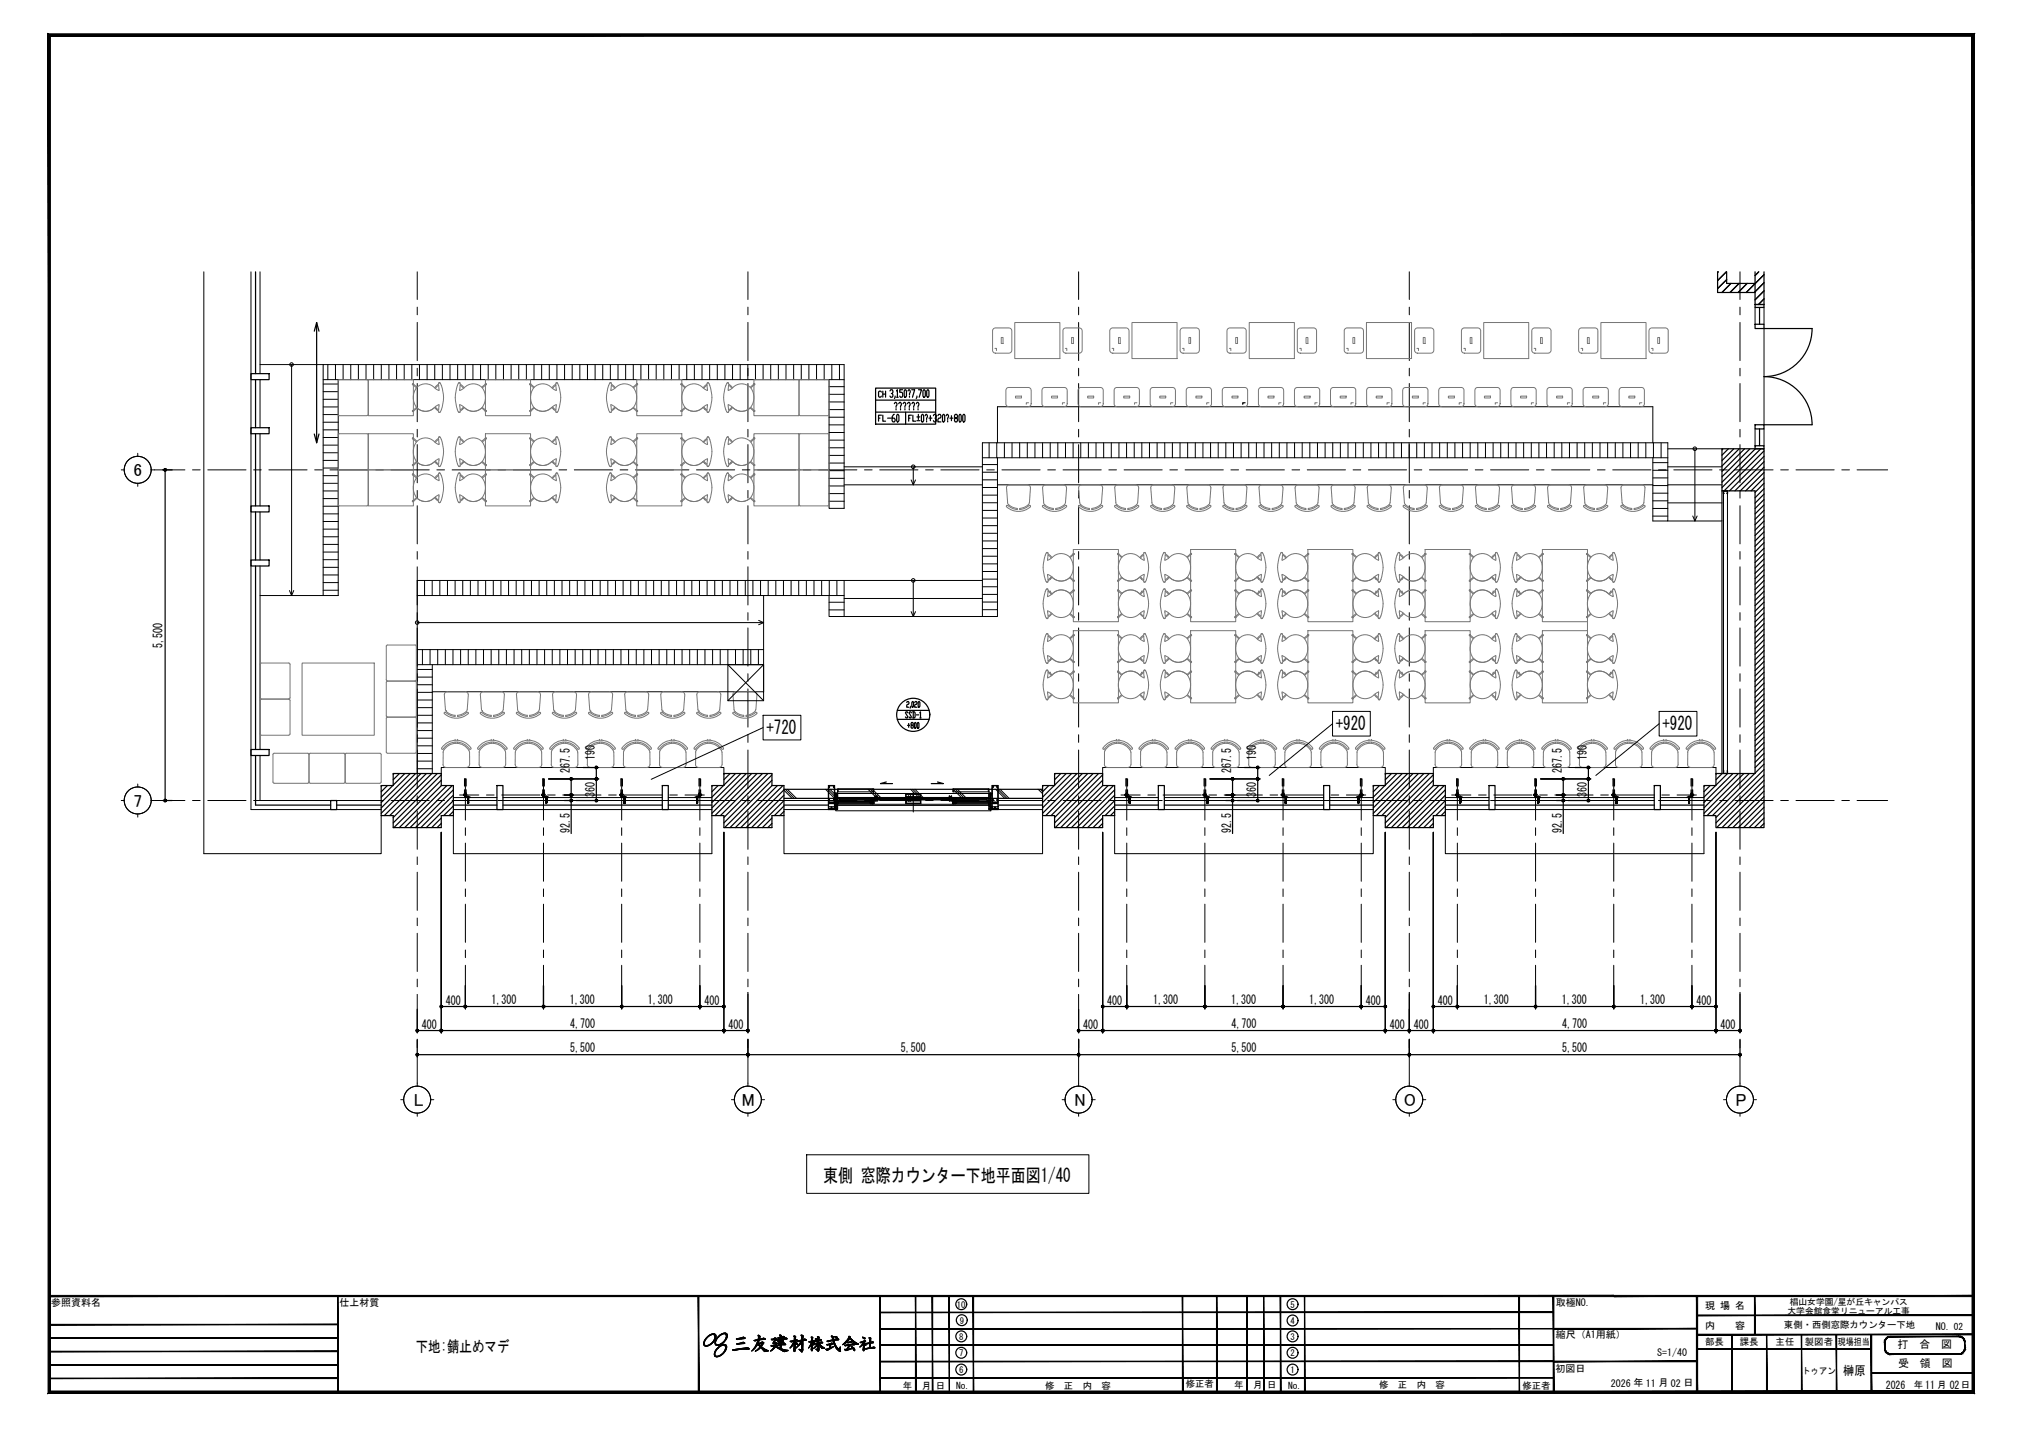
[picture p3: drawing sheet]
<svg xmlns="http://www.w3.org/2000/svg" width="420mm" height="297mm" viewBox="0 0 420 297" stroke-linecap="round" stroke-linejoin="round" font-family="sans-serif">
<defs><g id="words">
<g font-size="4.4">
<text x="181.7" y="84">CH</text>
<text x="185.2" y="88.9" transform="rotate(-90 185.2 88.9)">FL</text>
<text x="188" y="88.9">FL</text>
</g>
<g font-size="3.9">
<text x="159.3" y="152.5">+720</text>
<text x="277.7" y="151.7">+920</text>
<text x="345.6" y="151.7">+920</text>
<text x="171.2" y="245.6">東側 窓際カウンター下地平面図1/40</text>
</g>
<g font-size="3.6">
<text x="27.7" y="99">6</text>
<text x="27.7" y="167.7">7</text>
<text x="86" y="229.9">L</text>
<text x="154.2" y="229.9">M</text>
<text x="223.4" y="229.9">N</text>
<text x="291.8" y="229.9">O</text>
<text x="360.8" y="229.9">P</text>
</g>
<text font-size="3.2" x="86.4" y="280.9">下地:錆止めマデ</text>
<g font-size="3.1" fill="#767676">
<text x="206" y="74.1">L</text>
<text x="220.5" y="74.1">L</text>
<text x="230.4" y="74.1">L</text>
<text x="244.8" y="74.1">L</text>
<text x="269.2" y="74.1">L</text>
<text x="279" y="74.1">L</text>
<text x="303.4" y="74.1">L</text>
<text x="327.7" y="74.1">L</text>
<text x="342.5" y="74.1">L</text>
<text x="212.4" y="85.4">L</text>
<text x="220.1" y="85.4">L</text>
<text x="227.5" y="85.4">L</text>
<text x="234.9" y="85.4">L</text>
<text x="242.4" y="85.4">L</text>
<text x="250.1" y="85.4">L</text>
<text x="264.9" y="85.4">L</text>
<text x="272.3" y="85.4">L</text>
<text x="280.1" y="85.4">L</text>
<text x="287.5" y="85.4">L</text>
<text x="294.9" y="85.4">L</text>
<text x="302.3" y="85.4">L</text>
<text x="310.1" y="85.4">L</text>
<text x="317.5" y="85.4">L</text>
<text x="324.9" y="85.4">L</text>
<text x="332.3" y="85.4">L</text>
<text x="340.1" y="85.4">L</text>
</g>
<text font-size="3.1" x="257.5" y="85.4">L</text>
<g font-size="2.6">
<text x="33.8" y="134.6" transform="rotate(-90 33.8 134.6)">5,500</text>
<text x="118.4" y="160.7" transform="rotate(-90 118.4 160.7)">267.5</text>
<text x="123.7" y="158" transform="rotate(-90 123.7 158)">190</text>
<text x="255.9" y="160.7" transform="rotate(-90 255.9 160.7)">267.5</text>
<text x="261.2" y="158" transform="rotate(-90 261.2 158)">190</text>
<text x="324.7" y="160.7" transform="rotate(-90 324.7 160.7)">267.5</text>
<text x="329.9" y="158" transform="rotate(-90 329.9 158)">190</text>
<text x="123.7" y="165.7" transform="rotate(-90 123.7 165.7)">360</text>
<text x="261.2" y="165.7" transform="rotate(-90 261.2 165.7)">360</text>
<text x="329.9" y="165.7" transform="rotate(-90 329.9 165.7)">360</text>
<text x="118.4" y="173.1" transform="rotate(-90 118.4 173.1)">92.5</text>
<text x="255.9" y="173.1" transform="rotate(-90 255.9 173.1)">92.5</text>
<text x="324.7" y="173.1" transform="rotate(-90 324.7 173.1)">92.5</text>
<text x="92.7" y="208.9">400</text>
<text x="102.2" y="208.7">1,300</text>
<text x="118.5" y="208.7">1,300</text>
<text x="134.7" y="208.7">1,300</text>
<text x="146.5" y="208.9">400</text>
<text x="230.2" y="208.9">400</text>
<text x="239.7" y="208.7">1,300</text>
<text x="255.9" y="208.7">1,300</text>
<text x="272.2" y="208.7">1,300</text>
<text x="283.9" y="208.9">400</text>
<text x="298.9" y="208.9">400</text>
<text x="308.5" y="208.7">1,300</text>
<text x="324.7" y="208.7">1,300</text>
<text x="341" y="208.7">1,300</text>
<text x="352.7" y="208.9">400</text>
<text x="87.7" y="213.9">400</text>
<text x="118.5" y="213.7">4,700</text>
<text x="151.4" y="213.9">400</text>
<text x="225.2" y="213.9">400</text>
<text x="256" y="213.7">4,700</text>
<text x="288.9" y="213.9">400</text>
<text x="293.9" y="213.9">400</text>
<text x="324.8" y="213.7">4,700</text>
<text x="357.7" y="213.9">400</text>
<text x="118.5" y="218.7">5,500</text>
<text x="187.3" y="218.7">5,500</text>
<text x="256" y="218.7">5,500</text>
<text x="324.8" y="218.7">5,500</text>
<text x="383.2" y="285.8">榊原</text>
</g>
<g font-size="2.3">
<text x="394.5" y="280.2">打　合　図</text>
<text x="394.6" y="284.2">受　領　図</text>
<text x="392" y="288.6">2026</text>
<text x="400.2" y="288.6">11</text>
<text x="405.3" y="288.6">02</text>
</g>
<g font-size="2.1">
<text x="10.6" y="271.5">参照資料名</text>
<text x="70.6" y="271.5">仕上材質</text>
<text x="323.5" y="271.5">取極NO.</text>
<text x="354.5" y="272.1">現 場 名</text>
<text x="323.5" y="278.2">縮尺（A1用紙）</text>
<text x="344.5" y="281.9">S=1/40</text>
<text x="354.5" y="276.2">内　　容</text>
<text x="402.5" y="276.4">NO. 02</text>
<text x="323.4" y="285.2">初図日</text>
<text x="334.9" y="288.3">2026 年 11 月 02</text>
<text x="350" y="288.1">日</text>
</g>
<g font-size="1.9">
<text x="354.5" y="279.6">部長</text>
<text x="361.7" y="279.6">課長</text>
<text x="369.1" y="279.6">主任</text>
<text x="370.9" y="276.1">東側・西側窓際カウンター下地</text>
<text x="375.2" y="279.6">製図者</text>
<text x="382.1" y="279.6">現場担当</text>
<text x="374.7" y="285.5">トゥアン</text>
<text x="187.7" y="288.7">年　月 日</text>
<text x="198.8" y="288.8">No.</text>
<text x="217.3" y="288.7">修</text>
<text x="221.2" y="288.7">正</text>
<text x="225.1" y="288.7">内</text>
<text x="229" y="288.7">容</text>
<text x="246.5" y="288.4">修正者</text>
<text x="256.6" y="288.5">年　月 日</text>
<text x="267.8" y="288.7">No.</text>
<text x="286.7" y="288.6">修</text>
<text x="290.6" y="288.6">正</text>
<text x="294.5" y="288.6">内</text>
<text x="298.4" y="288.6">容</text>
<text x="316.5" y="288.7">修正者</text>
<text x="397.9" y="288.5">年</text>
<text x="402.7" y="288.5">月</text>
<text x="407.6" y="288.5">日</text>
</g>
<g font-size="1.8">
<text x="198.9" y="271.8">10</text>
<text x="199.5" y="275.1">9</text>
<text x="268.3" y="271.8">5</text>
<text x="268.3" y="275.2">4</text>
<text x="371.6" y="273.1">大学会館食堂リニューアル工事</text>
<text x="372.1" y="271.2">椙山女学園/星が丘キャンパス</text>
<text x="199.4" y="278.5">8</text>
<text x="199.4" y="281.9">7</text>
<text x="268.3" y="278.5">3</text>
<text x="268.3" y="281.9">2</text>
<text x="199.4" y="285.4">6</text>
<text x="268.3" y="285.4">1</text>
</g>
</g></defs>
<!-- layer: Vbg -->
<g fill="#000" stroke="#000" stroke-width=".21">
<path d="M10 7l.5 .5 400-.5zM10.5 7.5l400-.5-.5 .5zM410 7.5l.5 282.2v-282.7zM410 7.5l.5 282.2-.5-.6zM10 289.7h400.5l-.5-.6zM10.5 289.1h399.5l-400 .6zM10 7v282.7l.5-.6zM10 7l.5 .5v281.6z"/>
<path d="M10.2 269.3v.2l325.1-.2zM10.2 269.5l325.1-.2 .3 .2z"/>
<path d="M10.2 278.1v.1l60-.1zM10.2 278.2l60-.1v.1z"/>
<path d="M10.2 275.3v.1l60-.1zM10.2 275.4l60-.1v.1z"/>
<path d="M70.2 269.4l.1 20.1v-20.1zM70.2 269.4l.1 20.1h-.1z"/>
<path d="M145.2 269.4l.1 20.1v-20.1zM145.2 269.4l.1 20.1h-.1z"/>
<path d="M182.9 269.4l.1 20.1v-20.1zM182.9 269.4l.1 20.1h-.1z"/>
<path d="M183.1 272.7v.1l139.9-.1zM183.1 272.8l139.9-.1v.1z"/>
<path d="M183.1 276.1v.2l139.9-.2zM183.1 276.3l139.9-.2v.2z"/>
<path d="M183.1 279.6h139.9zM183.1 279.6h139.9z"/>
<path d="M190.3 269.4l.1 20.2v-20.2zM190.3 269.4l.1 20.2h-.1z"/>
<path d="M193.8 269.4l.1 20.2v-20.2zM193.8 269.4l.1 20.2h-.1z"/>
<path d="M197.3 269.4l.1 20.2zM197.3 269.4l.1 20.2z"/>
<path d="M202.3 269.4l.1 20.2v-20.2zM202.3 269.4l.1 20.2h-.1z"/>
<path d="M245.8 269.4l.1 20v-20zM245.8 269.4l.1 20h-.1z"/>
<path d="M252.9 269.4l.1 20v-20zM252.9 269.4l.1 20h-.1z"/>
<path d="M259.2 269.4l.1 20zM259.2 269.4l.1 20z"/>
<path d="M262.7 269.4l.1 20v-20zM262.7 269.4l.1 20h-.1z"/>
<path d="M266.2 269.4l.1 20v-20zM266.2 269.4l.1 20h-.1z"/>
<path d="M271.2 269.4l.1 20zM271.2 269.4l.1 20z"/>
<path d="M315.8 269.4l.1 20.2v-20.2zM315.8 269.4l.1 20.2h-.1z"/>
<path d="M323 276.1v.2l29.8-.2zM323 276.3l29.8-.2v.2z"/>
<path d="M322.9 269.4l.1 20.2v-20.2zM322.9 269.4l.1 20.2h-.1z"/>
<path d="M335.3 269.3l.3 .2 74.6-.2zM335.6 269.5l74.6-.2v.2z"/>
<path d="M352.8 273.3v.2l57.4-.2zM352.8 273.5l57.4-.2v.2z"/>
<path d="M352.8 277.3v.2l57.4-.2zM352.8 277.5l57.4-.2v.2z"/>
<path d="M352.7 269.4l.2 20v-20zM352.7 269.4l.2 20h-.2z"/>
<path d="M360 277.4l.1 12zM360 277.4l.1 12z"/>
<path d="M364.7 269.4l.2 8v-8zM364.7 269.4l.2 8h-.2z"/>
<path d="M367.2 277.4l.1 12v-12zM367.2 277.4l.1 12h-.1z"/>
<path d="M374.5 277.4l.1 12zM374.5 277.4l.1 12z"/>
<path d="M381.7 277.4l.1 12v-12zM381.7 277.4l.1 12h-.1z"/>
<path d="M389 277.4l.1 12zM389 277.4l.1 12z"/>
<path d="M389 277.4l.1 12v-12zM389 277.4l.1 12h-.1z"/>
<path d="M391.8 279l.1 1.3v-1.3zM391.8 279l.1 1.3h-.1z"/>
<path d="M392.7 277.8h.4v.1zM392.7 277.8l.4 .1zM392.5 277.9l.2-.1 .1 .1zM392.5 277.9h.3zM392.2 278.2l.3-.3zM392.2 278.2l.3-.2zM392.2 278.2l-.2 .2zM392 278.4l.3-.2zM392 278.4l-.1 .3zM392.1 278.5l-.2 .2zM391.9 278.7h.1l-.2 .3zM392 278.7l-.2 .3z"/>
<path d="M393.1 277.9h14.1v-.1zM393.1 277.8h14.1l-14.1 .1z"/>
<path d="M408.5 278.7v.3h-.1zM408.4 278.7v.3l.1-.3zM408.3 278.4l.2 .3h-.1zM408.3 278.5l.1 .2zM408.1 278.2l.2 .2zM408.1 278.2l.2 .3zM407.9 277.9l.2 .3zM407.9 277.9l.2 .3zM407.6 277.8l.2 .2zM407.6 277.8l.2 .2zM407.2 277.8h.4v.1zM407.2 277.8l.4 .1z"/>
<path d="M10.2 280.9v.1l60-.1zM10.2 281l60-.1v.1z"/>
<path d="M10.2 283.7v.1l60-.1zM10.2 283.8l60-.1v.1z"/>
<path d="M10.2 286.5v.1l60-.1zM10.2 286.6l60-.1v.1z"/>
<path d="M183.1 282.9v.1l139.9-.1zM183.1 283l139.9-.1v.1z"/>
<path d="M183.1 286.3v.2l139.9-.2zM183.1 286.5l139.9-.2v.2z"/>
<path d="M323 282.9v.2l29.8-.2zM323 283.1l29.8-.2v.2z"/>
<path d="M352.8 280.3v.1l36.2-.1zM352.8 280.4l36.2-.1v.1z"/>
<path d="M389 285.3v.2l21.2-.2zM389 285.5l21.2-.2v.2z"/>
<path d="M391.8 280.3h.1v.3zM391.9 280.3v.3zM391.9 280.6h.1v.3zM392 280.6v.3zM392 280.9l.1-.1 .1 .3zM392.1 280.8l.1 .3zM392.2 281.1l.3 .3zM392.3 281.1l.2 .3zM392.5 281.2l.2 .3-.2-.1zM392.5 281.2l.2 .3 .1-.1zM392.8 281.4l.3 .1h-.4zM392.8 281.4l.3 .1z"/>
<path d="M393.1 281.4v.1l14.1-.1zM393.1 281.5l14.1-.1v.1z"/>
<path d="M407.2 281.4l.4 .1h-.4zM407.2 281.4l.4 .1zM407.6 281.4h.3l-.3 .1zM407.6 281.4h.3l-.1-.2zM407.8 281.2l.3-.1-.2 .3zM407.8 281.2l.3-.1zM408.1 281.1l.2-.2zM408.3 280.8l-.2 .3 .2-.2zM408.5 280.6l-.2 .3zM408.4 280.6l-.1 .2 .2-.2zM408.5 280.3v.3h-.1zM408.4 280.3v.3l.1-.3z"/>
<path d="M408.4 279v1.3h.1zM408.4 279h.1v1.3z"/>
</g>
<g fill="none" stroke="#000" stroke-width=".25">
<circle cx="199.8" cy="277.8" r="1.13"/>
<circle cx="199.8" cy="271.1" r="1.13"/>
<circle cx="200" cy="274.4" r="1.13"/>
<circle cx="268.7" cy="274.5" r="1.13"/>
<circle cx="268.7" cy="277.8" r="1.13"/>
<circle cx="268.7" cy="271.1" r="1.13"/>
<circle cx="199.8" cy="284.7" r="1.13"/>
<circle cx="199.8" cy="281.2" r="1.13"/>
<circle cx="268.7" cy="284.7" r="1.13"/>
<circle cx="268.7" cy="281.2" r="1.13"/>
</g>
<path d="M335.4 269.4h.1" fill="none" stroke="#000" stroke-width=".21"/>
<g fill="none" stroke="#000" stroke-width=".21">
<path d="M146.3 279.4l.1-.1-.1 .2 .1-.1M146.4 279.2l-.1 .1M146.4 279.3l-.1 .1M146.4 279.1l-.1 .1M146.4 279.5l-.1 .1M146.5 279l-.2 .2M146.5 279.5l-.1 .1M146.5 278.9l-.2 .2M146.5 279.6h-.1M146.5 278.8l-.2 .2M146.6 278.7l-.3 .2M146.6 279.6l-.2 .1"/>
<path d="M146.6 279.8l.1-.1-.1 .1M146.6 279.7l-.1 .1M146.6 278.6l-.2 .2M146.7 279.7l-.1 .1M146.8 278.4l-.4 .3M146.8 279.7l-.1 .1 .2-.1M146.9 278a1.47 1.47 0 0 1 1.9-.6 2.15 2.15 0 0 1-2.2 2.4 1.04 1.04 0 0 1 .1-1.6zM146.9 279.7l-.1 .1M147 279.7l-.1 .1M147.1 278l.3-.3a.66 .66 0 0 1 .7-.3 .66 .66 0 0 1 .5 .4 1.9 1.9 0 0 1-2.1 1.8 1.39 1.39 0 0 1 .6-1.6zM147.2 279.6l-.3 .2M147.3 279.6l-.2 .2"/>
<path d="M147.4 277.6l-.7 .7M147.4 279.6l-.2 .2M147.5 279.5l-.3 .2M147.5 277.5l-1 1M147.7 277.4l-1.2 1.2M147.7 279.4l-.4 .3M147.8 277.4l-.4 .3M147.9 277.3l-.3 .3M148 279.2l-.6 .5M148 277.3l-.3 .2M148.1 277.3l-.3 .2M148.1 277.2l-.1 .2"/>
<path d="M148.2 277.2l-.2 .2M148.3 279l-.3 .3M148.3 277.2l-.2 .2M148.4 277.2l-.2 .2M148.4 277.2l-.1 .2M148.5 277.2l-.2 .2M148.5 278.7l-.8 .8M148.6 277.3l-.2 .1M148.6 277.3l-.1 .2M148.6 278.5l-1 1.1M148.7 277.3l-.2 .2M148.7 277.4l-.2 .1"/>
<path d="M148.7 278.4l-.6 .6M148.7 277.4l-.2 .2M148.7 278.3l-.4 .4M148.8 279l-.2 .1M148.8 279.1l-.2 .1M148.8 279.1l-.1 .1M148.8 279.2l-.1 .1M148.8 279.2l-.1 .1h.1M148.8 277.4l-.2 .2 .2-.1M148.8 278.9l-.2 .2M148.8 278.2l-.4 .4M148.8 278.9l-.2 .1"/>
<path d="M148.8 279.3l-.1 .1M148.8 278.8l-.1 .1M148.8 279.4l-.1 .1M148.8 277.5l-.2 .2M148.8 278.1l-.3 .4M148.8 277.6l-.2 .2M148.8 277.6l-.2 .3 .3-.2M148.8 278l-.3 .3M148.9 278.7l-.2 .2M148.9 279.4l-.1 .1M148.9 277.8l-.3 .2M148.9 277.8l-.3 .3"/>
<path d="M148.9 277.9l-.3 .3M148.9 279.5l-.1 .1M148.9 278.5l-.2 .3M149 279.5l-.1 .1 .1-.1M149 278.4l-.3 .3M149.1 279.5l-.2 .1M149.1 278.2l-.3 .4M149.1 279.6l-.1 .1M149.2 279.6l-.1 .1M149.3 277.8a1.45 1.45 0 0 1 1.8-.5 2.12 2.12 0 0 1-2.2 2.3 1.02 1.02 0 0 1 .2-1.5zM149.4 280a1.08 1.08 0 0 1 1.7-.2 2.27 2.27 0 0 1-2.3 2.2 1.37 1.37 0 0 1 .6-2zM149.4 279.5l-.2 .2"/>
<path d="M149.4 279.5l-.1 .2M149.6 277.7l.4-.3a.6 .6 0 0 1 .9 0 .6 .6 0 0 1-.1 .9l-.4 .6a1.14 1.14 0 0 1-1.6 .4 1.84 1.84 0 0 1 .8-1.6zM149.6 279.4l-.2 .3M149.7 277.5l-.7 .7M149.7 279.7l-.9 1M149.7 279.4l-.2 .2M149.9 279.3l-.3 .3M149.9 279.6l-1.2 1.2M149.9 277.4l-1 .9M150 279.6l-.4 .3M150 277.3l-1.2 1.2M150 279.2l-.3 .4"/>
<path d="M150.1 279.5l-.3 .3M150.1 277.2l-.3 .4M150.2 277.2l-.3 .3M150.3 279.5l-.4 .2M150.3 277.1l-.2 .3M150.3 279l-.5 .5M150.3 279.5l-.1 .2M150.4 279.6l.2-.2-.1 .2M150.4 279.4l-.1 .2M150.4 277.1l-.2 .2M150.4 278.9l-1 .8M150.5 279.4l-.2 .2"/>
<path d="M150.5 277.1l-.2 .2M150.5 279l-.7 .5-.6 .2 .1-.1M150.6 277.1l-.2 .1M150.6 277.1l-.1 .1M150.7 278.8l-.3 .3M150.7 277.1l-.2 .1M150.7 279.5l-.1 .1M150.7 277.2l.2-.1-.2 .2M150.7 277.1l-.1 .1 .2-.1M150.8 279.5l-.2 .2M150.9 278.6l-.8 .7M150.9 279.5l-.2 .2"/>
<path d="M150.9 279.6l-.2 .1M150.9 279.6l-.2 .2M150.9 277.1l-.1 .2M151 279.6l-.2 .2M151 279.7l-.2 .2M151 277.2l-.2 .1M151 277.6l.2-.2-.2 .3M151 278.4l-1.1 1M151 279.8l-.2 .2M151 277.2l-.1 .2M151 278.3l-.5 .5M151.1 279.8l-.2 .2"/>
<path d="M151.1 279.9l-.2 .2M151.1 280l-.2 .2M151.1 277.2l-.2 .2M151.1 277.3l-.2 .1M151.1 278.2l-.4 .4M151.1 277.3l-.2 .2M151.2 277.3l-.2 .2 .2-.1M151.2 278.1l-.4 .3M151.2 278l-.4 .3M151.2 277.9l-.3 .3M151.2 277.6l-.2 .2M151.2 277.7l-.3 .3"/>
<path d="M151.2 277.8l-.3 .3M151.2 277.7l-.2 .2M153.1 278.3l.2 .2M153.1 278.3h.1M153.2 278.3l-.1 .1M153.2 279.3h-.1M153.3 278.3l-.1 .1M153.3 279.3l-.1 .1M153.4 278.2l-.2 .2M153.4 279.3l-.2 .1M153.5 279.3l-.2 .1M153.5 278.2l-.2 .3"/>
<path d="M153.5 279.3l-.2 .2M153.6 278.2l-.3 .3M153.7 278.2l-.3 .2M153.7 279.2l-.3 .2M153.7 278.2l-.2 .2M153.8 279.2l-.2 .2M153.8 278.2l-.2 .2M153.9 278.1l-.3 .3M153.9 279.2l-.2 .2M154 278.1l-.3 .3M154 279.2l-.2 .2M154 278.1l-.2 .3"/>
<path d="M154.1 279.2l-.2 .1M154.1 278.1l-.3 .2M154.1 279.1l-.2 .2M154.2 278.1l-.3 .2M154.2 279.1l-.2 .2M154.2 278.3l.4-.3-.3 .3M154.3 278.1l-.3 .2M154.3 279.1l-.2 .2M154.3 279.3l.3-.3-.2 .3M154.3 278.1l-1.2 .2M154.3 278.1l-.2 .2M154.5 279l-.4 .3"/>
<path d="M154.5 277.9l-.4 .4M154.5 279l-.3 .3M154.5 277.9l.4 .2-.1 .1M154.5 277.9l-.2 .2M154.5 277.9l-.3 .4M154.6 279l-.4 .3M154.6 279.3l.2-.2-.2 .2M154.7 278l-.3 .3M154.7 279.1l-.3 .2M154.7 279.3l.1-.2-.3-.1-1.4 .3 .3 .2 .6-.2M154.7 279.3h-.7M154.7 278l-.2 .3"/>
<path d="M154.7 279.1l-.2 .2M154.8 278l-.3 .3M154.8 278.2l-1.5 .3M154.8 279.2l-.1 .1M154.9 278.1l-.3 .2M154.9 279.2l-.2 .1M154.9 278.1l-.2 .2M154.9 278.1l-.1 .1M154.9 278.2h.1M156.8 278.6h.1M157 278.6h-.1M157 278.6l-.1 .1"/>
<path d="M157.2 278.5l-.3 .2M157.2 279.9l-.9 .9M157.3 278.5l-.3 .2M157.3 278.5l-.2 .2M157.4 279.7l-.8 .8M157.4 278.5l-.2 .2M157.4 279.6l-.6 .6M157.5 279.5h.1M157.6 278.6l-.6 .2-.2-.2M157.6 279.3h.1M157.6 279.2l-1.3 1.6 .6-.5 .6-.8 .2 .1M157.6 277.5v.1"/>
<path d="M157.6 279.4l.2 .2M157.6 279.4l.7-.2-.2 .5-.3-.2M157.6 279.1l-.4 .5M157.6 279.5v.1M157.7 277.5l-.1 .1 .1-.1M157.7 279l-.5 .5M157.7 279.3l-.8 .7M157.7 279.5l-.1 .1M157.7 279.6l.3 .3M157.7 278.9l-.4 .5M157.8 278.8l-.5 .5M157.8 279.2l-.3 .3"/>
<path d="M157.8 279.5l-.1 .1M157.8 277.6l.2 .2-.1 .6 .8-.3 .4 .2-.2 .1M157.8 277.6a.19 .19 0 0 0-.2 .1 .19 .19 0 0 0 .1 .2l-.1 .5-.8 .2M157.8 277.6l-.2 .2M157.8 278.7l-.4 .4M157.8 279.6h-.1M157.8 278.6l-.4 .4M157.8 279.6v.1M157.9 277.6l-.2 .2M157.9 279.2l-.4 .3M157.9 278.3l-.4 .5M157.9 277.7l-.2 .2"/>
<path d="M157.9 278.2l-.4 .4M157.9 279.6l-.1 .1M157.9 278.2l-.3 .4-.5 1.1M157.9 277.7l-.2 .3M157.9 279.7l-.1 .1M158 278.1l-.5 .5M158 279.2l-.3 .2M158 277.9l-.7 .7M158 279.7l-.1 .1M158 279.9l-.3 .4M158 277.8l-.3 .3M158 278.3l-.5 .6"/>
<path d="M158 277.8l-.4 .4M158.1 278.3l-.2 .2M158.2 278.3l-.2 .2M158.2 279.1l-.4 .3M158.3 279l-.6 .2M158.3 279l-.3 .3M158.3 278.3l-.3 .2M158.3 280l-.4 .4M158.3 279.9l-.7 .7M158.4 278.3l-.2 .2M158.4 278.9l-.3 .4M158.5 278.3l-.3 .2"/>
<path d="M158.5 278.9l-.3 .4M158.5 279.7l-1 1M158.5 278.2l-.2 .3M158.5 279l-.2 .2M158.6 279l-.3 .2M158.6 279.5l-1.3 1.2M158.6 279h-.3M158.6 279l.2 .1M158.6 279l-.3 .3M158.6 279l-.3 .4M158.7 278.1l-.3 .4M158.7 279l-.4 .5"/>
<path d="M158.7 279.3l-1.5 1.5M158.7 279l-.5 .6M158.8 279.1l-.5 .8 .7 .5M158.8 279.1l-.9 .8M158.8 278.2l-.4 .3M158.8 279.1l-.8 .8M158.8 279.2l-.9 .8M158.8 278.2l-.2 .3M158.9 278.2l-.3 .2M158.9 278.4l.2-.1v.1M158.9 278.2l-.2 .2M159 278.2l-.2 .2"/>
<path d="M159.1 278.3l-.1 .1M159.2 278.3l-1.3 .2-.3 .8M160.3 279.7l.1 .1M160.3 279.7h.2M160.4 279.8l.1 .1M160.4 279.7h-.1M160.4 278.5h.1M160.4 278.4h.1M160.4 279.7l-.1 .1M160.4 278.4v.1M160.5 279.7h.5M160.5 279.7l-.2 .1"/>
<path d="M160.5 278.4l-.1 .1M160.5 279.7l-.1 .1M160.6 279.8h-.1M160.6 279.8l.4 .1-.8 1 1-.9 1.2 .7M160.6 278.3l-.1 .2M160.7 279.7l-.3 .2M160.7 279.7l-.1 .1M160.8 279.1v.3l.2-.3M160.8 279.7l-.2 .1M160.8 279.7l-.1 .1M160.8 278.3l-.3 .2M160.9 279.7l-.1 .1"/>
<path d="M160.9 278.7l.5-.5-.5 .6M161 278.2l-.3 .3M161 279.7l-.1 .1M161 279.1l-.3 .3M161 279l-.3 .3M161 278.4l-.5 .1-.1-.1h.1a.71 .71 0 0 1 1-.1l-.6 .8h.4M161 279.7h.1M161 278.4l-.3 .6M161.1 278.1l-.3 .3M161.1 278.8l-.4 .4M161.1 279.1l-.2 .2M161.1 279.2l-.3 .1"/>
<path d="M161.1 279.3l-.1 .4M161.2 278.1l-.3 .3M161.2 279.3l.2-.2-.2 .2M161.2 278.1l-.2 .2M161.2 278.7l-.5 .5M161.3 278.2l-.3 .2M161.3 278.5l-.5 .5M161.3 279l-.3 .3M161.3 279.8l-1 1M161.3 279.1l.2 .1M161.3 278.6l.2 .1 .7-.2v.3l-.5 .1h.2M161.3 278.2l-.3 .3"/>
<path d="M161.3 279.1l-.2 .2M161.3 279.7l-1.1 1.2M161.3 279.9l-.9 .8M161.4 278.6h-.1M161.4 279.9l-.2 .1M161.4 278.2l-.4 .4M161.4 278.4l-.6 .5M161.4 279.1l-.2 .3M161.4 279.5l-.7 .8M161.4 279.9l-.1 .1M161.5 279.2l-.4 .4M161.5 279.4l-.5 .5"/>
<path d="M161.5 279.9l-.1 .1M161.5 278.5l-.1 .1M161.5 279.2l-.2 .6M161.5 279.9l-.1 .2M161.5 279.2l-.4 .5M161.5 279.3l-.5 .6M161.5 279.6v.1M161.6 278.5l-.2 .1M161.6 280l-.2 .1M161.6 280l-.1 .1M161.7 278.5l-.2 .2M161.7 279.6l-.2 .1"/>
<path d="M161.7 278.9h.1M161.7 278.1h.1M161.7 278.5l-.1 .1M161.8 278.1h-.1M161.8 279.6l-.2 .1M161.8 279.3l.4-.1v.3l-.7 .2h.1M161.8 279.2h-.2M161.9 278.1l-.1 .1M161.9 279.2l-.2 .1M161.9 278.8l-.2 .1M161.9 278.2h.1M161.9 278.4l-.3 .2"/>
<path d="M161.9 279.5l-.2 .2M161.9 278.8l-.1 .1M161.9 279.2l-.1 .1M162 278.4l-.2 .2M162 278l-.2 .2 .1-.1M162 279.2l-.1 .1M162.1 278.4l-.2 .2M162.1 277.5l.1 .3M162.1 279.5l-.3 .2M162.1 278l-.2 .2M162.1 279.1l-.2 .2M162.1 278.5l.3-.3-.2 .3"/>
<path d="M162.1 278.8l-.2 .1M162.1 277.5h.2l-.1 .2M162.1 278.4l-.1 .2M162.1 279.6l.3-.3-.2 .4M162.2 279.1l-.2 .2M162.2 279.5l-.2 .2M162.2 279.6l-.5 .1M162.2 279.6v.7l-.9-.5M162.2 278.9v.2l-.6 .1 .2 .1M162.2 277.8v.2l-.5 .1 .2 .1M162.2 277.5l-.1 .1M162.3 277.5l-.1 .2"/>
<path d="M162.4 279.7l-.2 .2M162.4 279.8l-.2 .2M162.4 279.9l-.2 .2M162.4 280l-.2 .1M162.4 279h.6v.2h-.6v.2l.8-.1-.3 .2M162.4 279.5v.8M162.4 278.6l-.5 .4 .1-.2M162.4 278.5l.3-.1v.2l-.3 .1zM162.4 277.6l-.2 .2M162.4 278.1l-.2 .2M162.4 278.1l-.4 .4M162.4 278.5l-.4 .4"/>
<path d="M162.4 278.5l-.3 .4M162.4 278.7l-.2 .2M162.4 278.9l-.3 .4M162.4 279l-.2 .2M162.4 279l-.2 .3M162.4 279.3l-.3 .3M162.4 279.6l-.2 .3M162.4 277.7v.2M162.5 277.8l-.6 .4M162.5 277.7l-.3 .2M162.5 277.8l-.4 .3M162.5 278.3l-.3 .3"/>
<path d="M162.5 277.7v.1M162.5 277.7l-.2-.2-.1 .2M162.5 277.7l-.5 .5M162.5 277.9l-.3 .3M162.5 278.7l-.3 .3M162.5 279l-.3 .3M162.5 279.4l-.3 .3M162.6 277.9l-.4 .4M162.6 279l-.4 .4M162.6 278.3l-.4 .4M162.6 279.4l-.4 .4M162.6 278l.1 .1"/>
<path d="M162.6 278l-.2 .1v.2h.3v-.2M162.6 277.9l-.1 .1M162.7 279.2l.1-.3-.2 .3M162.7 279.4l-.2 .2M162.7 278.9l-.5 .5M162.7 279.4l-.1 .2M162.8 277.8l-.2 .2M162.8 278.9l-.3 .3M162.9 278.6l-.1 .2h-.4v.2M162.9 277.8l-.3 .2M162.9 278.6l-.2 .2M162.9 279.2l.1-.2-.1 .2"/>
<path d="M162.9 278.6l-.1 .2M162.9 277.8l.2 .1M162.9 279.5l-.5 .1M162.9 277.8h-.1a.56 .56 0 0 0-.6 .6l-.9 .2M162.9 279.5h.5l-.2-.2-.1 .2M162.9 278.5l-.3 .3M162.9 279l-.2 .2M162.9 279.3l-.3 .2M162.9 278.4l-.4 .4M162.9 278.4v.2M162.9 277.8l-.2 .2M162.9 279l-.1 .2"/>
<path d="M163 277.8l-.3 .3M163 278.2l-.3 .3M163 279.3l-.2 .2M163 278.1l-.3 .3M163.1 277.9l-.1 .3 .3-.1M163.1 278.2l-.9 .9M163.1 277.9l-.6 .5M163.1 277.9l-.5 .5M163.1 279.3l-.2 .2M163.1 279.5l.2-.1-.1 .1M163.2 278.1l-.2 .3M163.3 278.1l-.3 .3"/>
<path d="M163.3 278.1h.1M163.3 279.4l-.1 .1M163.4 278.1l-.3 .3M163.4 278.1l-.2 .3M163.5 278.1l.2 .2h-.2M163.5 278.1l-.2 .2M163.5 278.2l-.2 .1M163.6 278.2l-.2 .1-.5 .1M164.4 278.8l-.1 .1M164.5 278.8l-.2 .1 .1-.1M164.6 278.8l-.2 .1M164.6 278.7l-.2 .2"/>
<path d="M164.7 278.7l-.2 .2M164.8 278.7l-.3 .2M164.9 278.7l-.3 .2M164.9 279.6l-.6 .6M165 278.7l-.3 .2M165 278.6l-.2 .3M165 278.8l-.4 .1M165 279.4l-.8 .8M165 278.8l-.8 1.4M165.1 279.3l-.8 .9M165.1 279.3l-.1 1.3 .1 .4 .2-.2M165.1 278.6l-.8 .2 .3 .1"/>
<path d="M165.1 279.6l.2-.3-.2 .3M165.1 277.9v.7l.3-.3M165.1 277.9l-.1-.2h.2a.39 .39 0 0 1 .2 .6v.2M165.1 277.7l-.1 .1M165.2 277.7l-.1 .1M165.2 277.7l-.1 .2M165.3 277.7l-.2 .2M165.3 279.9l-.2 .2M165.3 279.9l-.2 .3M165.3 280l-.2 .3M165.3 279.2l.4 .3 .1-.2M165.3 279.2v1.6"/>
<path d="M165.3 279.2l-.2 .3M165.3 279.3l-.2 .2M165.3 279.4l-.2 .3M165.3 279.5l-.2 .3M165.3 279.6l-.2 .2M165.3 279.6l-.2 .4M165.3 279.8l-.2 .2M165.3 279.8l-.2 .3M165.4 279.1a.3 .3 0 0 1 .3 .1 .3 .3 0 0 1 .1 .3h-.1M165.4 278.7l-.1 .4M165.4 277.8l-.3 .2M165.4 278.5l-.4 .3"/>
<path d="M165.4 278.5l-.4 .4M165.4 278.7l-.5 .5M165.4 278.8l-.7 .6M165.4 278.9l-.7 .7M165.4 279l-1 1M165.4 279.1l-.3 .2M165.4 278.2l-.3 .3M165.4 278.3l-.3 .2M165.4 278.4l-.5 .5M165.4 278.8l-.6 .5M165.4 277.8l-.3 .3M165.4 278.2l-.3 .2"/>
<path d="M165.4 279.1l-.3 .3M165.4 277.9l-.3 .3M165.4 278l-.3 .4M165.4 278.5l-.4 .5M165.4 279.1v.1M165.5 279.1l-.1 .1 .1-.1M165.6 278.4l-.3 .1M165.6 279.1l-.2 .2M165.7 278.5l-.2 .2M165.7 279.2l-.2 .1M165.7 278.8h.1M165.7 278.8l.2 .1"/>
<path d="M165.7 279.2l-.2 .2M165.7 278.6l-.1-.1-.7 .6M165.7 278.5l-.1 .1M165.7 279.2l-.1 .2M165.8 278.6l-.4 .1M165.8 279.3l-.1 .2M165.8 279.4l-.1 .1M165.8 278.7l-.1 .1M165.9 278.9l.7-.1-1.2 1.4 1.2-1.1M165.9 278.7l-.1 .2M166 278.7l-.2 .2M166.1 278.7l-.3 .2"/>
<path d="M166.1 278.7l-.2 .2M166.2 278.7l-.2 .2M166.3 278.6l-.2 .2M166.4 279.4l-.2 .2M166.4 278.6l-.2 .2M166.5 278.6l-.2 .2M166.5 277.5l.2 1.1M166.5 277.5l.4 .1M166.6 278.6l-.2 .2M166.6 277.5l-.1 .1M166.6 279.2v1.2M166.6 279.7l.3-.2-.3 .3"/>
<path d="M166.7 278.5l-1 .2M166.7 277.5l-.1 .1 .1-.1M166.7 277.9l.2-.3-.2 .3M166.8 277.6l-.2 .1M166.9 277.6l-.3 .2M166.9 277.6v.9a.41 .41 0 0 1 .4-.2 .41 .41 0 0 1 .3 .3M166.9 277.6l-.2 .2M166.9 278.5l-.4 .4M166.9 279.9l-.3 .3M166.9 280l-.3 .2M166.9 278.7v1.7M166.9 279.6l-.3 .3"/>
<path d="M166.9 278.2l-.2 .3M166.9 278.3l-.5 .5M166.9 278.3l-.4 .5M166.9 278.4l-.4 .4M166.9 278.7l-1.1 1.1M166.9 278.8l-1.5 1.4M166.9 278.8l-1.3 1.3M166.9 278.9l-.3 .3M166.9 279l-.3 .3 .3-.2M166.9 279.2l-.3 .2M166.9 279.2l-.3 .3M166.9 279.3l-.3 .3"/>
<path d="M166.9 279.4l-.3 .3M166.9 279.7l-.3 .3M166.9 279.8l-.3 .2M166.9 279.9l-.3 .2M166.9 278.7h.1M166.9 278l-.2 .2M166.9 278l-.2 .4M166.9 278.2l-.2 .2M167 277.8l-.3 .3M167 277.9l-.3 .3M167 278.5l-.6 .6M167 277.7l-.3 .4"/>
<path d="M167.1 278.4l-1 1.1M167.2 278.6l.2-.2-.3 .3M167.3 278.3h.1M167.3 278.3l-.4 .4M167.3 278.3l-.3 .4M167.5 278.4l-.3 .2M167.6 278.4l-.3 .2M167.6 278.6l-.7 .1M167.6 278.5l-.2 .1M167.6 278.5l-.1 .1M167.6 278.6h.1M168.1 278.9h.6l-.6 1.3"/>
<path d="M168.1 278.9h.1M168.2 278.9h.1M168.3 278.9h-.1M168.4 278.8l-.1 .2M168.5 278.8l-.2 .2M168.6 278.8l-.2 .2M168.6 279.6l-.4 .5M168.7 277.9h-.1M168.7 279.5l-.6 .7 .4-.4M168.7 277.9l-.1 .1 .2-.1M168.7 278.7l-.3 .3M168.7 278.7l-.5 .2"/>
<path d="M168.7 278.1v.6M168.8 277.9l-.1 .2M168.9 279.2l.1 .2M168.9 278.8l.3 .4M168.9 278.7h.4l-.4 .1M168.9 279.2v1.5M168.9 278l-.2 .1M168.9 279.3l-.6 .6M168.9 279.4l-.2 .2M168.9 279.4l-.2 .3M168.9 279.6l-.2 .2M168.9 279.7l-.2 .2"/>
<path d="M168.9 279.7l-.2 .3M168.9 279.8l-.2 .2M168.9 279.9l-.2 .2M168.9 280l-.2 .2M168.9 278l-.2 .2M168.9 278.3l-.2 .3M168.9 278.4l-.2 .2M168.9 278.5l-.2 .2M168.9 278.6l-.3 .3M168.9 278.7l-.2 .2M168.9 278.9l-.3 .3M169 279.3l.1-.2-.4 .4v.8a.25 .25 0 0 0-.1 .3 .25 .25 0 0 0 .3 .2v-.1"/>
<path d="M169 278.2l-.3 .2M169 278.2l-.3 .3M169 278.9l-.4 .4M169 278l-.1 .7M169 278l-.3-.1v.2M169 278l-.3 .3M169 278.7l-.3 .2M169 278.1l-.3 .2M169 279l-.5 .4M169 279l-.5 .5M169 279l-.6 .8M169.1 278.6l-.5 .5"/>
<path d="M169.1 279.1l-.2 .2M169.1 279.2l-.1 .2 .2 .2v-.3M169.1 278.8l.1-.1-.1 .1M169.2 278.6l-.3 .2M169.2 279.3l-.2 .1M169.2 279.3l-.2 .2M169.2 279.4l-.1 .1M169.2 279.5l-.1 .1M169.3 278.7l-.1 .1M169.5 278.3l-.3 .8M169.5 278.2l.3 .2-.6 .7 .5-.5M169.5 279.3h-.2a.41 .41 0 0 0 .7-.1l-.9 1.1 .9-.8"/>
<path d="M169.6 278.2l-.1 .1M169.6 280l.7-.7-.3 .3v.8M169.6 279.2l-.2 .2M169.6 278.8h.2M169.6 278.2l-.1 .3M169.7 279.2l-.2 .2M169.7 278.7v.1M169.8 278.3l-.3 .3M169.8 279.2l-.2 .2M169.8 278.3l-.4 .4M169.8 278.4l-.5 .4M169.8 278.4l-.6 .6"/>
<path d="M169.8 278.7l-.1 .1M169.8 279.2l-.1 .1M169.9 278.6l-.2 .2M169.9 279.2l-.1 .1M170 278.6l-.2 .2M170 277.8l-.1 .1M170 278.7l-.2 .1M170 278.6l-.3 .1M170 278.3v.3M170 278.7v.4l-.2 .2M170 278.6l-.1 .2M170 279.9l.3-.2-.3 .3"/>
<path d="M170 279.1l-.7 .2M170.1 277.8l-.1 .1M170.1 277.9l-.1 .1 .2-.1M170.2 277.9l-.2 .2M170.2 277.9l.1 .1M170.2 277.9h-.3l.1 .4M170.2 278.7v.4M170.2 278.5l-.2 .2M170.2 278.5l-.2 .3M170.2 278.8l-.2 .2M170.2 278.7l-.2 .2M170.2 278.9l-.2 .2"/>
<path d="M170.2 278.9l-.3 .4M170.2 279l-.2 .2M170.3 277.9l-.3 .2M170.3 278.2l-.3 .2M170.3 278.3l-.3 .2M170.3 278.3l-.3 .3 .3-.2M170.3 279.5l-.3 .2M170.3 279.6l-.3 .2 .3-.2M170.3 279.8l-.3 .2M170.3 279.9l-.3 .2M170.3 280l-.3 .2M170.3 278l-.1 .5"/>
<path d="M170.3 278l-.3 .2M170.3 278l-.3 .3M170.3 278.1l-.3 .2M170.3 278.1l-.3 .3M170.3 279.1l-.6 .5M170.3 279.3l-.9 .9M170.3 278.5l-.3 .3M170.4 279l-1.3 1.3M170.4 279.4l-.4 .3M170.4 278.5l-.4 .4M170.4 279.4l-.1 .2M170.5 279l-1.3 1.3"/>
<path d="M170.5 279.5l-.1 .1M170.5 279l-.2 .2M170.5 279.6l-.1 .1M170.5 278.4l-.2 .3M170.6 279.6l-.2 .1M170.6 279.6l-.1 .1M170.6 279l-.4 .1M170.6 279l.5 .1-.9 .1 1 .9M170.6 278.4l-.3 .3M170.6 279l-.2 .2M170.6 280l.2-.2-.2 .2M170.6 279.6l-.1 .2"/>
<path d="M170.6 278.4l-.2 .2M170.6 279.7l-.1 .1M170.7 278.4l-.2 .2M170.7 279.7l-.2 .2M170.7 278.6h-.5M170.7 278.5l-.1 .1M170.7 278.9l-.2 .3M170.8 279.8l-.2 .1M170.8 278.5l-.2 .1M170.8 278.9l-.3 .3M170.8 278.5l-.3-.1-.3 .1M170.8 279l-.2 .2"/>
<path d="M170.9 279l-.2 .2M170.9 279.9l-.2 .2M170.9 279.9l-.1 .3M171 279l-.2 .2M171 279l-.1 .2 .1-.1M171.9 279.5l.1 .1 .4-.1M171.9 279.5h.1M171.9 278.8l.3 .1 1-.3a2.62 2.62 0 0 0 1.5 2.3v-.9M172 279.5l-.1 .1M172 278.8h-.1M172 279.4l-.1 .2M172.1 278.7l-.1 .1"/>
<path d="M172.1 279.4l-.1 .2 .2-.2M172.2 278.7l-.2 .2M172.3 278.7l-.2 .2M172.3 279.4l-.2 .2M172.4 278.7l-.3 .2M172.4 279.5l.1 .1M172.4 278.7l-.2 .2M172.4 279.3l-.2 .3M172.5 280l.2-.3v.4l.6-.2-1.3 .8 .4-.4M172.5 279.6v.6l-.8 .2M172.5 278.6l-.2 .3M172.5 279.3l-.2 .2"/>
<path d="M172.6 278.6l-.2 .2M172.6 279.3l-.2 .2M172.7 278.6l-.3 .2M172.7 279.5l-.2 .2M172.7 279.6v.1M172.7 279.3l-.3 .2M172.7 279.6l-.2 .3M172.7 279.8l-.2 .2M172.7 279.9l-.2 .2M172.7 279.9l-.2 .3M172.7 280l-.7 .7M172.7 279.3l-.8 .2"/>
<path d="M172.7 279.6l-.2 .2M172.7 278.6l-.2 .2M172.8 278.6l-.2 .2M172.8 279.2l.4 .2h-.6l.1 .2M172.8 279.2l-.1 .1M172.9 279.2l-.4 .4M172.9 278.6l-.2 .2M172.9 277.7l-.1 .1M172.9 277.9l.2-.2-.1 .2M172.9 279.4l.2-.2-.1 .2M173 277.7l-.1 .1M173 278.5l-.2 .2"/>
<path d="M173 279.2l-.3 .2M173 279.2l-.2 .2M173.1 279.2l-.2 .2M173.1 280l-.3 .3M173.1 278.5l-1.2 .3M173.1 277.8l-.1 .1M173.2 277.8l-.2 .2 .2-.2M173.2 279.3l-.1 .1M173.2 280l-.3 .2M173.2 277.8l.1 .1M173.2 277.8l-.4-.1 .3 .8M173.2 278.8l.2-.1-.2 .2"/>
<path d="M173.2 277.8l-.2 .3M173.2 279.9l-.1 .2M173.3 277.9v.6l.5-.1a.38 .38 0 0 1 .6 .1h-.1M173.3 277.9l-.3 .2M173.3 277.9l-.3 .3M173.3 278l-.2 .2M173.3 278.1l-.2 .2M173.3 278.2l-.2 .1M173.3 278.3l-.2 .2M173.3 278.2l-.2 .2M173.3 278.3l-.4 .4M173.3 278.3l-.3 .4"/>
<path d="M173.3 278.4l-.2 .3M173.3 279.9l-.1 .1M173.4 278.5l-.2 .1M173.4 278.8l-.2 .1 .2-.1M173.4 278.9l-.1 .1M173.4 278.4l-.2 .3M173.4 278.9l-.1 .2M173.5 278.9l-.2 .2M173.5 279l-.2 .2M173.5 277.9l.3 .2M173.5 278.4l-.3 .3M173.5 279.1l-.2 .1 .2-.2-.2 .2"/>
<path d="M173.6 277.8h.1M173.5 279.2l-.1 .1M173.5 279.2l-.1 .2M173.6 277.8l.3 .1M173.6 279.3l-.2 .1M173.6 278.4l-.4 .4M173.6 279.3l-.2 .2M173.6 277.8v.1M173.6 279.4l-.1 .2M173.7 278.4l-.3 .2M173.7 279.5l-.2 .1M173.7 277.8l-.1 .1"/>
<path d="M173.7 279.6l-.2 .1M173.7 279.6l-.1 .2M173.7 278.4l-.2 .2M173.7 279.7l-.1 .1 .2-.1M173.8 277.8l-.1 .2M173.8 279.7l-.2 .2M173.8 279.8l-.1 .1M173.8 278.3l-.2 .3M173.8 279.8l-.1 .2M173.8 277.8l-.1 .2 .2-.1M173.9 279.9l.5 .5 .3-.4M173.9 278.1l.2-.1-.2 .2"/>
<path d="M173.9 279.9l-.2 .2M173.9 277.9l.2 .3-.3-.1M173.9 277.9l-.1 .2M173.9 280l-.1 .1M173.9 280l-.1 .2M174 277.9l-.2 .2M174 278.2l-.3 .4M174 277.9l-.1 .2M174.1 278.3l-.3 .3M174.1 278.1l-.1 .1M174.1 278.1v.1M174.2 278.5l.2-.1-.2 .1"/>
<path d="M174.2 278.3l-.3 .2M174.2 278.3l-.2 .2M174.3 278.3l-.3 .2M174.3 278.5l-1 .1 .6 1.3-.2 .1 .1-.1M174.3 278.3l-.2 .2M174.4 278.4l-.1 .1M174.7 280l-.1 .1M175.2 279.5h.1M175.6 279.6l.2 .2 .6-.2v.2M175.6 279.6v.1M175.7 279.6l-.1 .1M175.8 279.6l-.1 .1"/>
<path d="M176 279.6l-.3 .2M176 279.6l-.1 .1M176.1 279.6l-.2 .1M176.1 279h.4a.33 .33 0 0 1 .3-.2 .33 .33 0 0 1 .3 .2zM176.2 279.5l-.2 .2M176.2 279l-.1 .1M176.3 278.8l-.2 .2M176.3 279l-.1 .1M176.3 279.5l-.2 .2M176.4 278.2l.3-.4-.4 .5M176.4 279l-.2 .1M176.4 279.5l-.2 .2"/>
<path d="M176.4 279.8l-.4 .7M176.4 279l-.1 .1M176.5 277.8l-.5 .8-.8 .9M176.5 277.8l.2 .1M176.5 279.5l-.2 .2M176.5 277.9l.1-.1-.2 .2M176.5 278.5l-.7 .7M176.5 279l-.1 .1M176.5 277.8h.1M176.5 279.5l-.1 .1M176.6 277.8l-.1 .1M176.6 279l-.2 .1"/>
<path d="M176.6 279.5l-.2 .2M176.6 279.7l-.2 .2M176.6 278.3l-1 1M176.6 279.7l-.3 .3M176.7 279.7l-.5 .5M176.7 279.9l-.6 .6M176.7 278.9l-.2 .2M176.7 279.5l-.3 .2M176.7 278.2l-.5 .6-1 .7M176.7 278.2l-1.2 1.2M176.7 279.7l-.6 .7M176.7 279.8l-.9 .9"/>
<path d="M176.7 278.2l1.2 1.3M176.7 277.9v.2l1.6 1.2M176.7 279.4l-.3 .4M176.8 277.9l-.7 .6M176.8 278.1v.1M176.8 277.9l-1.5 1.5M176.8 278.3h.1M176.8 279l.2-.2-.3 .3M176.8 278l-1.5 1.5M176.8 278l-1.4 1.5M176.8 278.9l-.2 .2M176.8 279.4l-.1 .2"/>
<path d="M176.9 278.8l-.2 .3M176.9 279.4l-.2 .2M176.9 278.3v.1M176.9 278.4l.1-.1v.2M177 279.9a.7 .7 0 0 1 .6 .9l-.3-.5M177 279.9l.2 .3M177 279.9h.1M177 279.4l-.2 .2M177 278.9l-.2 .1M177.1 278.4l-.1 .1M177.1 278.9l-.2 .1M177.1 279.9l-.1 .1"/>
<path d="M177.1 278.9l-.1 .1M177.1 279.4l-.2 .2M177.1 278.7l.2-.1-.1 .1M177.1 278.5l-.1 .1M177.1 279h.1M177.1 279.9v.1M177.2 278.5l-.1 .1M177.2 279.4l-.2 .2M177.2 279.6l.3-.3-.3 .3M177.2 280l-.1 .1M177.2 278.5l-.1 .2M177.3 278.6l-.1 .2"/>
<path d="M177.3 279.3l-.3 .3M177.4 278.7l-.2 .1M177.4 279.3l-.3 .3M177.4 278.7l-.1 .2 .2-.2M177.5 278.8l-.1 .2M177.5 279.6l.1-.2-.1 .2M177.5 279.3l-.2 .3M177.5 279.4l-.1 .2M177.6 279.6h-1l.1 .3M177.6 279.6v-.2l-.3-.1-1.7 .3M177.6 278.8l-.2 .2M177.6 279.4l-.2 .2"/>
<path d="M177.6 278.9l-.1 .2M177.7 279.5l-.1 .1M177.8 279l-.3 .1M177.8 279l-.2 .2M177.9 279l-.3 .3M177.9 279.1l-.2 .2M177.9 279.1l-.2 .2 .3-.2M178 279.5l.2-.2-.2 .2M178 279.1l-.2 .3M178.1 279.2l-.3 .2M178.2 279.2l-.3 .3M178.3 279.3h.1"/>
<path d="M178.3 279.3l-.2 .2M178.4 279.3l-.2 .2M178.4 279.4h-.5M178.4 279.3l-.1 .1M178.4 279.3v.1M178.8 279h.1M178.9 279.9l-.1 .1M179 279l-.2 .1M179.1 278.9l-.2 .2M179.2 279.1l-.4-.1 1.1-.3 .1 .1-.4 .5 .1 .1M179.2 279.5l-.4 .5 .7-.6-.1 1.1M179.2 278.9l-.2 .2"/>
<path d="M179.3 278.9l-.3 .2M179.4 278h.4l-.2 .2M179.4 277.9l.3 .4 .2-.1-.2-.2-.2 .2M179.4 277.9l-.1 .1M179.4 278h-.1M179.4 278.8l-.2 .3M179.5 278l-.1 .1M179.5 278l-.1 .1 .2-.1M179.5 278.8l-.2 .2M179.6 278.9l-.4 .6M179.6 278.9h.1M179.6 278.9l-.4 .2"/>
<path d="M179.6 278.7l-.2 .2M179.6 279.3l-.1 .1M179.7 279.4l.2-.1 .2 .3h-.1M179.7 278l-.2 .2M179.7 279.3l-.2 .2M179.7 279.6l-.2 .1M179.7 279.6l-.2 .2M179.7 279.7l-.2 .2M179.7 279.8l-.2 .2M179.7 279.9l-.2 .1M179.7 279.9l-.2 .2M179.7 280l-.2 .2"/>
<path d="M179.7 279.3l-.2 .3M179.8 278.6l-.3 .3M179.8 279l-1 1M179.8 279.3l-.3 .3M179.8 278.1l-.2 .2 .2-.2M179.8 279.5l.1-.2-.1 .2M179.8 278.6l-.2 .3M179.8 279.3l-.3 .4M179.9 278.2l-.2 .1M179.9 278.7l-.3 .2M179.9 278.2l-.1 .1M179.9 278.7l-.4 .4"/>
<path d="M179.9 279.3l-.2 .2M179.9 278.7l-.5 .5M180 279.6l-.3-.2v1.3M180 278.7l-.7 .7M180 278.8l-1 .9M180 279.4l-.1 .2M180.1 279.5l-.1 .1M180.1 279.6h-.1M180.2 279.3l.6-.1v.9l-.8 .2M180.2 279.2h.1M180.2 279.2v.1M180.3 279.2l-.1 .1"/>
<path d="M180.5 279.2l-.2 .1M180.6 279.2l-.2 .1M180.7 278h.1M180.8 278.3l.2-.2-.2 .2M180.8 278.3v.8l-.6 .1M180.8 278.1l-.1 .1M180.9 278.1l-.2 .1M181 279.5l-.2 .2M181 279.6l-.2 .2M181 279.7l-.2 .2M181 279.7l-.2 .3M181 279.9l-.2 .2"/>
<path d="M181 280l-.4 .3M181 279.2v.9l-.2 .2M181 279.3l-.2 .2M181 279.2l-.2 .2M181 279.4l-.2 .2M181 278.8l-.2 .2M181 278.9l-.5 .4M181 278.9l-.3 .4M181 279l-.2 .2M181 278.1v.5M181 278.1h-.3l.1 .2M181 278.6v.4h.2"/>
<path d="M181 278.1l-.2 .3M181 278.4l-.2 .2M181 278.5l-.2 .2M181 278.5l-.2 .3M181 278.6l-.2 .2M181 278.6l-.2 .3M181 278.7l-.2 .2M181 278.2l-.2 .3M181 278.3l-.2 .3M181.1 278.2l-.3 .3M181.1 279l-.3 .3M181.3 278.9h.2"/>
<path d="M181.3 278.9l-.1 .1M181.3 278.9l-.3 .3M181.4 278.9l-.3 .3M181.4 278.9l-.2 .3M181.5 278.9l-.2 .3M181.5 279.1l-.5 .1M181.5 279v.1l.1-.1M181.5 279l-.2 .2M181.5 280l-.2 .3M181.6 279l-.2 .2M181.6 280l-.2 .3M181.7 280l-.3 .2"/>
<path d="M148.6 281.4l-.1 .2M148.6 281.5l-.1 .1M148.6 281.5l-.1 .2M148.6 281.9l.1-.1-.1 .1M148.6 281.3l-.1 .1M148.6 281.6l-.1 .1M148.6 281.7l-.1 .1M148.7 281.2l-.2 .2M148.7 281.7l-.2 .1M148.7 281.1l-.2 .2M148.7 281.7l-.1 .1M148.8 281.8l-.1 .1"/>
<path d="M148.8 280.9l-.3 .3M148.8 281.9h-.1M148.9 280.8l-.3 .3M148.9 281.9l-.1 .1 .1-.1M149 280.6l-.4 .4M149 281.9l-.1 .1M149.1 281.9l-.2 .1M149.1 281.9l-.1 .2M149.2 281.9l-.1 .2M149.3 280.3l.6-.5a.6 .6 0 0 1 .9 0 .6 .6 0 0 1-.1 .9l-.4 .6a1.18 1.18 0 0 1-1.6 .4v-.5zM149.3 281.9l-.2 .1M149.5 281.8l-.3 .2"/>
<path d="M149.6 281.8l-.2 .2M149.7 281.7l-.2 .3M149.9 281.6l-.4 .3M150.2 281.4l-.5 .5M150.5 281.2l-.3 .3M150.8 280.8l-1 1M150.9 280.6l-.6 .6M151 280.5l-.5 .4M151 280.4l-.4 .4M151 280.3l-.3 .4M151.1 280.1l-.3 .3M151.1 280.2l-.4 .4"/>
<path d="M151.1 280l-.3 .3M152.3 280.6l.4 .1M152.3 280.6h.1M152.4 280.6h-.1M152.5 280.6l-.1 .1M152.5 280.5l-.1 .2 .2-.2M152.7 280.5l-.2 .2M152.8 280.5l-.3 .2M152.8 280.5l-.2 .2M152.9 280.5l-.2 .2M153.1 280.4l-.4 .3M153.1 280.4l-.2 .3"/>
<path d="M153.2 280.4l-.2 .3M153.3 280.4l-.3 .2M153.3 280.4l-.2 .2M153.4 280.4l-.2 .2M153.5 280.4l-.2 .2M153.5 280.4l-.1 .2M153.6 280.4l-.2 .2M153.7 280.4l-.2 .2M153.7 280.4l-1.3 .2M153.8 280.3l-.2 .2M153.9 280.3l-.2 .2M154 280.3l-.2 .2"/>
<path d="M154.1 280.3l-.2 .2M154.2 280.3l-.2 .2M154.3 280.3l-.2 .2M154.4 280.3l-.2 .2M154.5 280.3l-.3 .1M154.6 280.2l-.2 .2M154.7 280.2l-.2 .2M154.7 280.4l-2 .3M154.7 280.4l1 .1M154.8 280.2l-.2 .2M154.9 280.2l-.2 .2M155 280.2l-.3 .2"/>
<path d="M155.1 280.4l.3-.3-.3 .3M155.1 280.1l-.3 .3M155.2 280.1l-.3 .3M155.2 280.1l.5 .2M155.2 280.1l-1.5 .3M155.3 280.1l-.4 .3M155.3 280.1l-.3 .3M155.4 280.4l.2-.2-.1 .3M155.5 280.2l-.3 .2M155.5 280.5l.2-.2 .1 .1-.1 .1M155.6 280.2l-.3 .2M155.6 280.2l-.2 .2"/>
<path d="M155.7 280.3l-.1 .2M155.8 280.3l-.1 .2M155.8 280.4h-.1M157.1 280.8l.6-.3 .5-.4 .7 .8M157.1 280.1l-.6 .6M157.1 280.9h.1M157.1 280.8l-.1 .1M157.3 280.7l-.2 .1M157.7 280.3l-.7 .5M158.2 280.1l.1-.1-.1 .1M158.4 280l-.1 .2 .1-.1M158.5 280.1l-.2 .1"/>
<path d="M158.5 280.1l-.2 .2 .2-.2M158.6 280.2l-.2 .1M158.7 280.7l.3-.3 .7 .3M158.7 280.2l-.3 .2M158.7 280.3l-.2 .2M158.8 280.3l-.2 .2M158.8 280.3l-.2 .3M158.9 280.4l-.3 .2 .3-.2M159 280.4l-.3 .3M159 280.5l-.2 .2M159.1 280.5l-.3 .3M159.2 280.6l-.4 .2"/>
<path d="M159.2 280.6l-.3 .3M159.2 280.9l.3-.2-.2 .2M159.3 280.6l-.4 .3M159.3 280.6l-.3 .4M159.4 280.6l-.4 .3M159.4 280.7l-.2 .2M159.6 280.7l-.2 .2M159.7 280.7l-.2 .2M159.7 280.7l-.1 .1M159.7 280.8l-.8 .1M159.8 280.8h-.1M161 280.2l-.4 .4"/>
<path d="M161.7 280l-.1 .1M161.7 280l-.1 .2M161.8 280.1l-.2 .1M161.9 280.1l-.2 .1M161.9 280.1l-.2 .2M161.9 280.1l-.1 .2 .2-.2M162.1 280.2l-.2 .1M162.1 280.2l-.2 .2M162.1 280.2l-.1 .2M162.2 280.2l-.2 .2M162.4 280.3l.7 .3-.3 .3 .2-.3M162.4 280.2l-.3 .3"/>
<path d="M162.4 280.3l-.2 .2M162.4 280l-.2 .2M162.4 280.1l-.3 .3M162.4 280.7l.6 .3M162.5 280.4l-.2 .2M162.5 280.4l-.1 .2 .2-.2M162.6 280.4l-.2 .3M162.7 280.4l-.2 .3M162.7 280.5l-.2 .2M162.8 280.5l-.3 .2M162.9 280.6l-.3 .1M163 280.6l-.3 .2"/>
<path d="M163.1 280.6l.8 .1-.9 .3M163.1 280.6l-.3 .3M163.2 280.6l-.3 .3M163.2 280.6l-.2 .3 .3-.3M163.3 280.9l.2-.2-.3 .3M163.3 280.6l-.3 .4M163.4 280.6l-.4 .4M163.6 280.7l-.3 .2M163.7 280.7l-.3 .2M163.8 280.7l-.2 .1M163.8 280.7l-.1 .1M163.9 280.7l-.1 .1"/>
<path d="M164.3 280.2h.1M165.3 280.9h-.1M165.3 280.6l-.2 .3 .2-.2M165.3 280.7l-.2 .2M165.3 280.8l-.2 .2M165.3 280.1l-.3 .2M165.3 280.1l-.3 .3M165.3 280.2l-.3 .3M165.3 280.3l-.3 .3M165.3 280.4l-.3 .3M165.3 280.4l-.3 .3 .3-.2M165.3 280.6l-.3 .2"/>
<path d="M166.1 280.5l.4 .1M166.1 280.5h.1M166.2 280.5h.1M166.2 280.6l.1-.1v.1M166.3 280.5l-.1 .1M166.5 280.6l-.2 .1M166.5 280.6l-.1 .1 .1-.1M166.6 280.4l-.1 .2M166.8 281l-.1 .1M166.9 280.8l-.2 .2M166.9 280.4l-.2 .7-.6-.6M166.9 280.3l-.5 .4"/>
<path d="M166.9 280.4l-.4 .4M166.9 280l-.3 .3M166.9 280.1l-.3 .2M166.9 280.1l-.3 .3M166.9 280.2l-.3 .3M166.9 280.3l-.4 .5M166.9 280.5l-.4 .4M166.9 280.6l-.3 .3M166.9 280.7l-.3 .3 .3-.3M168.9 280.5l-.2 .2M168.9 280.6l-.2 .2M168.9 280.7l-.1 .1"/>
<path d="M168.9 280l-.2 .3M168.9 280.1l-.3 .3M168.9 280.2l-.3 .3M168.9 280.3l-.3 .3M168.9 280.3l-.2 .3M168.9 280.4l-.2 .2 .2-.1M169.7 280.4l-.1 .1M169.7 280.4v.1M169.7 280.4l.1 .1M169.8 280.5v.1M169.9 280.5l-.1 .1 .2-.1M170 280.4l-.4 .1 .5 .4 .2-.4"/>
<path d="M170.2 280.8l-.1 .1M170.3 280l-.3 .3M170.3 280.3l-.4 .4M170.3 280.4l-.4 .3M170.3 280.4l-.3 .4M170.3 280.1l-.3 .2M170.3 280.1l-.3 .3M170.3 280.2l-.4 .4M170.3 280.5l-.3 .3M170.3 280.6l-.2 .3 .1-.2M170.8 280.2l.2-.2-.2 .3M170.8 280.3l-.6-.9 .1 1.1"/>
<path d="M170.9 280.3h.1M171.1 280l-.2 .3M171.2 280.1l-.3 .2M171.2 280.1l-.2 .2M171.2 280.1l.2 .1M171.3 280.1l-.2 .2M171.3 280.2l-.1 .1M171.4 280.2l-.4 .1M171.4 280.2l-.1 .1M171.7 280.4v.1M171.8 280.4l-.1 .1M171.8 280.5l-.1 .1"/>
<path d="M171.9 280.4l-.1 .2M172.1 280.4l-.3 .2 .2-.2M172.2 280.3l-.3 .3M172.3 280.3l-.4 .3-.2-.1M172.7 280.1l-.6 .6M172.8 280.1l-.4 .4M172.8 280.1l-.3 .3M173 280l-.4 .3M173.8 280.2l.2-.1-.2 .2M173.9 280.3l.2-.2-.2 .3M174 280.5l.2-.2-.2 .2M174.2 280.3l-.2 .1"/>
<path d="M174.3 280.3l-.2 .3 .2-.2M174.3 280.4l-.1 .2M174.4 280.4l-.2 .2 .3-.2M174.7 280.3l-.4 .4 .4-.4M174.7 280.4l-.4 .3M174.7 280.4l-.4 .4M174.7 280.6l-.2 .2 .2-.1M174.7 280.2l-.2 .2M174.7 280.5l-.3 .3M174.7 280.1h-.1M174.7 280.7l-.2 .2M174.7 280.1l-.1 .2"/>
<path d="M174.7 280.8l-.1 .1 .2-.1M174.8 280.8l-.1 .2M175.6 280.5h.1M175.7 280.5h-.1M175.7 280.5l-.1 .1M175.9 280.5l-.2 .2M176 280.5l-.3 .2M176 280.5l-.3 .1M176.2 280.5l-.3 .2M176.2 280.3l-.4 .4 .3-.2M176.3 280.4l-.3 .3M176.4 280.4l-.2 .3"/>
<path d="M176.5 280.4l-.2 .2M176.6 280.4l-.2 .2M176.6 280.4l-.1 .2M176.7 280.4l-.1 .1M176.8 280.4l-.2 .1M176.9 280.3l-.2 .2M177 280.3l-.2 .1M177.1 280.3l-.2 .1M177.2 280.2l.1-.1-.1 .1M177.2 280.3l-.1 .1M177.2 280.2l-1.1 .3M177.3 280.3l-1.4 .4-.3-.2h.2l-.1 .1"/>
<path d="M177.3 280l-.1 .1M177.4 280.1l-.2 .2M177.4 280.1l-.1 .2M177.5 280.2l-.2 .1M177.5 280.2l-.2 .2M177.6 280.2l-.2 .2M177.6 280.3l-.2 .2M177.7 280.3l-.2 .3M177.7 280.4l-.2 .2M177.7 280.5l-.2 .2M177.7 280.6l-.2 .1M177.7 280.6l-.1 .2"/>
<path d="M177.7 280.7l-.1 .1M179.4 280.5l.3-.2-.3 .3M179.7 280.7h-.2M179.7 280.5l-.2 .2-.1-.2M179.7 280.1l-.2 .2M179.7 280.1l-.3 .3M179.7 280.2l-.3 .2M179.7 280.4l-.3 .2M179.7 280.4l-.2 .3M179.7 280.6l-.2 .2 .2-.2M179.7 280.7l-.1 .1M179.7 280l-.2 .3"/>
<path d="M179.9 280.3v.1M180 280.3l-.1 .1M180 280.3v.1M180.2 280.3l-.2 .1M180.3 280.3l-.2 .1M180.4 280.2l-.2 .2M180.4 280.2l-.1 .2M180.6 280.2l-.2 .2M180.7 280.2l-.2 .1M180.7 280.2l-.1 .1M181 280l-.3 .3M181 280.1l-.2 .2"/>
<path d="M181.1 280.1l-.2 .2M181.1 280.1l-.1 .2M181.2 280.1l-.2 .2M181.3 280.1l-.2 .2M181.4 280.1l-.2 .2M181.4 280.1h-.5M181.5 280.2l-1.6 .2M181.5 280.2h.3M181.7 280l-.2 .2M181.8 280l-.3 .2M181.8 280.2l.1-.1-.4-.1-.3 .3M181.8 280l-.2 .2"/>
<path d="M181.8 280.1l-.1 .1M181.9 280.1l-.2 .1M181.9 280.1l-.1 .1M181.9 280.2h-.1"/>
</g>
<!-- layer: 143Hatch8 -->
<g fill="none" stroke="#000" stroke-width=".21">
<path d="M163 164.3l1.7 1.7M163.3 164.1l1.8 1.9M163.7 164.1l1.9 1.9M171.6 164.1l1.9 1.9M172.1 164.1l1.9 1.9M172.6 164.1l1.8 1.9M180.5 164.1l1.9 1.9M180.9 164.1l1.9 1.9M181.4 164.1l1.9 1.9M189.3 164.1l1.9 1.9M189.8 164.1l1.8 1.9M190.2 164.1l1.9 1.9"/>
<path d="M198.2 164.1l1.8 1.9M198.6 164.1l1.9 1.9M199.1 164.1l1.8 1.9M207 164.1l1.9 1.9M207.5 164.1l1.8 1.9M207.9 164.1l1.9 1.9M215.8 164.1l.9 .9M216.3 164.1l.4 .4M216.7 164.1h.1"/>
</g>
<!-- layer: 220Kabe9 -->
<g fill="none" stroke="#000" stroke-width=".25">
<path d="M357.1 56.5v4.3h7.8M359 56.5v2.4h5.9M364.9 56.5v6.8h1.8v-6.8M358 93.3h8.7v78.7h-10v-2.5h-2.5v-6.2h2.5v-2.5h8.2v-58.8h-6.9zM358.2 93.3l-.2 .2M359.3 93.3l-1.3 1.3M360.4 93.3l-2.4 2.4M361.6 93.3l-3.6 3.6M362.7 93.3l-4.7 4.7M363.8 93.3l-5.8 5.8M364.9 93.3l-6.9 6.9M366.1 93.3l-8.1 8.1"/>
<path d="M366.7 93.7l-8.3 8.3M366.7 94.9l-7.1 7.1M366.7 96l-6 6M366.7 97.1l-4.9 4.9M366.7 98.2l-3.8 3.8M366.7 99.3l-2.7 2.7M358 102v58.8M366.7 100.5l-1.8 1.8M366.7 101.6l-1.8 1.9M366.7 102.7l-1.8 1.9M366.7 103.8l-1.8 1.9M366.7 105l-1.8 1.8"/>
<path d="M366.7 106.1l-1.8 1.9M366.7 107.2l-1.8 1.9M366.7 108.3l-1.8 1.9M366.7 109.4l-1.8 1.9M366.7 110.6l-1.8 1.8M366.7 111.7l-1.8 1.9M366.7 112.8l-1.8 1.9M366.7 113.9l-1.8 1.9M366.7 115.1l-1.8 1.8M366.7 116.2l-1.8 1.9M366.7 117.3l-1.8 1.9M366.7 118.4l-1.8 1.9"/>
<path d="M366.7 119.6l-1.8 1.8M366.7 120.7l-1.8 1.8M366.7 121.8l-1.8 1.9M366.7 122.9l-1.8 1.9M366.7 124l-1.8 1.9M366.7 125.2l-1.8 1.8M366.7 126.3l-1.8 1.9M366.7 127.4l-1.8 1.9M366.7 128.5l-1.8 1.9M366.7 129.7l-1.8 1.8M366.7 130.8l-1.8 1.9M366.7 131.9l-1.8 1.9"/>
<path d="M366.7 133l-1.8 1.9M366.7 134.1l-1.8 1.9M366.7 135.3l-1.8 1.8M366.7 136.4l-1.8 1.9M366.7 137.5l-1.8 1.9M366.7 138.6l-1.8 1.9M366.7 139.7l-1.8 1.9M366.7 140.9l-1.8 1.9M366.7 142l-1.8 1.9M366.7 143.1l-1.8 1.9M366.7 144.2l-1.8 1.9M366.7 145.4l-1.8 1.8"/>
<path d="M366.7 146.5l-1.8 1.9M366.7 147.6l-1.8 1.9M366.7 148.7l-1.8 1.9M366.7 149.9l-1.8 1.8M366.7 151l-1.8 1.9M366.7 152.1l-1.8 1.9M366.7 153.2l-1.8 1.9M366.7 154.4l-1.8 1.8M366.7 155.5l-1.8 1.8M366.7 156.6l-1.8 1.9M366.7 157.7l-1.8 1.9M366.7 158.8l-1.8 1.9"/>
<path d="M366.7 160l-10 9.9M79.4 163.3l-.2 .2M80.5 163.3l-1.3 1.3M81.7 163.3l-2.5 2.4M81.7 160.8h10v2.5h2.6v6.2h-2.6v2.5h-10v-2.5h-2.5v-6.2h2.5zM81.9 160.8l-.2 .2M83 160.8l-1.3 1.3M84.2 160.8l-2.5 2.4M85.3 160.8l-6.1 6M86.4 160.8l-7.2 7.1M87.5 160.8l-8.3 8.3M88.6 160.8l-8.7 8.7"/>
<path d="M89.8 160.8l-8.8 8.7M90.9 160.8l-9.2 9.1M91.7 161.1l-10 10M91.7 162.2l-9.8 9.8M91.7 170l-2 2M91.7 171.2l-.8 .8M91.8 163.3l-8.8 8.7M92.9 163.3l-8.8 8.7M94 163.3l-8.7 8.7M94.3 164.2l-7.9 7.8M94.3 165.3l-6.8 6.7M94.3 166.4l-5.7 5.6"/>
<path d="M94.3 167.5l-2.1 2M94.3 168.7l-.9 .8M148 163.3h2.5v-2.5h10v2.5h2.5v6.2h-2.5v2.5h-10v-2.5h-2.5zM148.2 163.3l-.2 .2M149.3 163.3l-1.3 1.3M150.4 163.3l-2.4 2.4M150.7 160.8l-.2 .2M151.8 160.8l-1.3 1.3M152.9 160.8l-2.4 2.4M154 160.8l-6 6M155.2 160.8l-7.2 7.1M156.3 160.8l-8.3 8.3"/>
<path d="M157.4 160.8l-8.7 8.7M158.5 160.8l-8.7 8.7M159.6 160.8l-9.1 9.1M160.5 161.1l-10 10M160.5 162.2l-9.9 9.8M160.5 170l-2 2M160.5 171.2l-.9 .8M160.5 163.3l-8.7 8.7M161.6 163.3l-8.7 8.7M162.8 163.3l-8.8 8.7M163 164.2l-7.9 7.8M163 165.3l-6.7 6.7"/>
<path d="M163 166.4l-5.6 5.6M163 167.5l-2 2M163 168.7l-.9 .8M216.7 163.3h2.5v-2.5h10v2.5h2.5v6.2h-2.5v2.5h-10v-2.5h-2.5zM216.9 163.3l-.2 .2M218 163.3l-1.3 1.3M219.2 163.3l-2.5 2.4M219.4 160.8l-.2 .2M220.5 160.8l-1.3 1.3M221.7 160.8l-2.5 2.4M222.8 160.8l-6.1 6M223.9 160.8l-7.2 7.1"/>
<path d="M225 160.8l-8.3 8.3M226.1 160.8l-8.7 8.7M227.3 160.8l-8.8 8.7M228.4 160.8l-9.2 9.1M229.2 161.1l-10 10M229.2 162.2l-9.8 9.8M229.2 170l-2 2M229.2 171.2l-.8 .8M229.3 163.3l-8.8 8.7M230.4 163.3l-8.8 8.7M231.5 163.3l-8.7 8.7M231.7 164.2l-7.8 7.8"/>
<path d="M231.7 165.3l-6.7 6.7M231.7 166.4l-5.6 5.6M231.7 167.5l-2 2M231.7 168.7l-.8 .8M285.5 163.3h2.5v-2.5h10v2.5h2.5v6.2h-2.5v2.5h-10v-2.5h-2.5zM285.7 163.3l-.2 .2M286.8 163.3l-1.3 1.3M287.9 163.3l-2.4 2.4M288.2 160.8l-.2 .2M289.3 160.8l-1.3 1.3M290.4 160.8l-2.4 2.4M291.5 160.8l-6 6"/>
<path d="M292.7 160.8l-7.2 7.1M293.8 160.8l-8.3 8.3M294.9 160.8l-8.7 8.7M296 160.8l-8.7 8.7M297.1 160.8l-9.1 9.1M298 161.1l-10 10M298 162.2l-9.9 9.8M298 170l-2 2M298 171.2l-.9 .8M298 163.3l-8.7 8.7M299.1 163.3l-8.7 8.7M300.2 163.3l-8.7 8.7"/>
<path d="M300.5 164.2l-7.9 7.8M300.5 165.3l-6.7 6.7M300.5 166.4l-5.6 5.6M300.5 167.5l-2 2M300.5 168.7l-.9 .8M354.4 163.3l-.2 .2M355.5 163.3l-1.3 1.3M356.7 163.3l-2.5 2.4M356.9 160.8l-.2 .2M358 160.8l-1.3 1.3M359.2 160.8l-2.5 2.4M360.3 160.8l-6.1 6"/>
<path d="M361.4 160.8l-7.2 7.1M361.7 162.7l-6.8 6.8M362.5 160.8l-8.3 8.3M363.7 160.8l-2 1.9M364.8 160.8l-8.8 8.7M366.7 161.1l-10 10M366.7 162.2l-9.8 9.8M366.7 163.3l-8.7 8.7M366.7 164.5l-7.6 7.5M366.7 165.6l-6.4 6.4M366.7 166.7l-5.3 5.3M366.7 167.8l-4.2 4.2"/>
<path d="M366.7 168.9l-3.1 3.1M366.7 170l-2 2M366.7 171.2l-.8 .8"/>
</g>
<!-- layer: 143Hatch8 -->
<path d="M357.2 56.5l-.1 .1M358.9 56.5l-1.8 1.8M359 58.1l-1.9 1.9M359.9 58.9l-1.9 1.9M361.5 58.9l-1.8 1.9M363.2 58.9l-1.8 1.9M365.6 56.5l-.7 .8M366.7 58.8l-2 2M366.7 57.1l-3.7 3.7M366.7 62.1l-1.1 1.2M366.7 60.5l-1.8 1.8" fill="none" stroke="#000" stroke-width=".25"/>
<!-- layer: 020KijnSn -->
<g fill="none" stroke="#000" stroke-width=".21">
<path d="M86.7 56.5v5.8M155.5 56.5v5.8M224.2 56.5v5.8M293 56.5v5.8M361.7 56.5v5.8M86.7 63.8v1.6M86.7 67v8M86.7 76.5v1.6M86.7 79.7v8M155.5 63.8v1.6M155.5 67v8M155.5 76.5v1.6"/>
<path d="M155.5 79.7v8M224.2 63.8v1.6M224.2 67v8M224.2 76.5v1.6M224.2 79.7v8M293 63.8v1.6M293 67v8M293 76.5v1.6M293 79.7v8M361.7 63.8v1.6M361.7 67v8M361.7 76.5v1.6"/>
<path d="M361.7 79.7v8M32.1 97.7h6.3M40 97.7h1.6M43.2 97.7h7.9M52.7 97.7h1.6M55.9 97.7h7.9M65.4 97.7h1.6M68.6 97.7h7.9M78.1 97.7h1.6M81.3 97.7h7.9M86.7 89.2v1.6M86.7 92.4v8"/>
<path d="M90.8 97.7h1.6M94 97.7h7.9M103.5 97.7h1.6M106.7 97.7h7.9M116.2 97.7h1.6M119.4 97.7h7.9M128.9 97.7h1.6M132.1 97.7h7.9M141.6 97.7h1.6M144.8 97.7h7.9M154.3 97.7h1.6M155.5 89.2v1.6"/>
<path d="M155.5 92.4v8M157.5 97.7h7.9M167 97.7h1.6M170.2 97.7h7.9M179.7 97.7h1.6M182.9 97.7h7.9M192.4 97.7h1.6M195.6 97.7h7.9M205.1 97.7h1.6M208.3 97.7h7.9M217.8 97.7h1.6M221 97.7h7.9"/>
<path d="M224.2 89.2v1.6M224.2 92.4v8M230.5 97.7h1.6M233.7 97.7h7.9M243.2 97.7h1.6M246.4 97.7h7.9M255.9 97.7h1.6M259.1 97.7h7.9M268.6 97.7h1.6M271.8 97.7h7.9M281.3 97.7h1.6M284.5 97.7h7.9"/>
<path d="M293 89.2v1.6M293 92.4v8M294 97.7h1.6M297.2 97.7h7.9M306.7 97.7h1.6M309.9 97.7h7.9M319.4 97.7h1.6M322.6 97.7h7.9M332.1 97.7h1.6M335.3 97.7h7.9M344.8 97.7h1.6M348 97.7h7.9"/>
<path d="M357.5 97.7h1.6M360.7 97.7h7.9M361.7 89.2v1.6M361.7 92.4v8M370.2 97.7h1.6M373.4 97.7h7.9M382.9 97.7h1.6M386.1 97.7h6.3M86.7 101.9v1.6M86.7 105.1v8M86.7 114.6v1.6M86.7 117.8v8"/>
<path d="M155.5 101.9v1.6M155.5 105.1v8M155.5 114.6v1.6M155.5 117.8v8M224.2 101.9v1.6M224.2 105.1v8M224.2 114.6v1.6M224.2 117.8v8M293 101.9v1.6M293 105.1v8M293 114.6v1.6M293 117.8v8"/>
<path d="M361.7 101.9v1.6M361.7 105.1v8M361.7 114.6v1.6M361.7 117.8v8M86.7 127.3v1.6M86.7 130.5v8M155.5 127.3v1.6M155.5 130.5v8M224.2 127.3v1.6M224.2 130.5v8M293 127.3v1.6M293 130.5v8"/>
<path d="M361.7 127.3v1.6M361.7 130.5v8M86.7 140v1.6M86.7 143.2v7.9M86.7 152.7v1.6M86.7 155.9v7.9M155.5 140v1.6M155.5 143.2v7.9M155.5 152.7v1.6M155.5 155.9v7.9M224.2 140v1.6M224.2 143.2v7.9"/>
<path d="M224.2 152.7v1.6M224.2 155.9v7.9M293 140v1.6M293 143.2v7.9M293 152.7v1.6M293 155.9v7.9M361.7 140v1.6M361.7 143.2v7.9M361.7 152.7v1.6M361.7 155.9v7.9M32.1 166.4h6.3M40 166.4h1.6"/>
<path d="M43.2 166.4h7.9M52.7 166.4h1.6M55.9 166.4h7.9M65.4 166.4h1.6M68.6 166.4h7.9M78.1 166.4h1.6M81.3 166.4h7.9M86.7 165.4v1.6M86.7 168.6v7.9M86.7 178.1v1.6M90.8 166.4h1.6M94 166.4h7.9"/>
<path d="M95.5 165.3h4M96.8 161.9v8.6M96.8 172.1v1.6M96.8 175.2v8M101.1 165.3h1.6M103.5 166.4h1.6M104.3 165.3h7.9M106.7 166.4h7.9M113 161.9v8.6M113 172.1v1.6M113 175.2v8M113.8 165.3h1.6"/>
<path d="M116.2 166.4h1.6M117 165.3h7.9M119.4 166.4h7.9M126.5 165.3h1.6M128.9 166.4h1.6M129.2 161.9v8.6M129.2 172.1v1.6M129.2 175.2v8M129.7 165.3h7.9M132.1 166.4h7.9M139.2 165.3h1.6M141.6 166.4h1.6"/>
<path d="M142.4 165.3h4M144.8 166.4h7.9M145.5 161.9v8.6M145.5 172.1v1.6M145.5 175.2v8M154.3 166.4h1.6M155.5 165.4v1.6M155.5 168.6v7.9M155.5 178.1v1.6M157.5 166.4h7.9M167 166.4h1.6M170.2 166.4h7.9"/>
<path d="M179.7 166.4h1.6M182.9 166.4h7.9M192.4 166.4h1.6M195.6 166.4h7.9M205.1 166.4h1.6M208.3 166.4h7.9M217.8 166.4h1.6M221 166.4h7.9M224.2 165.4v1.6M224.2 168.6v7.9M224.2 178.1v1.6M230.5 166.4h1.6"/>
<path d="M233 165.3h4M233.7 166.4h7.9M234.3 161.9v8.6M234.3 172.1v1.6M234.3 175.2v8M238.6 165.3h1.6M241.8 165.3h7.9M243.2 166.4h1.6M246.4 166.4h7.9M250.5 161.9v8.6M250.5 172.1v1.6M250.5 175.2v8"/>
<path d="M251.3 165.3h1.6M254.5 165.3h7.9M255.9 166.4h1.6M259.1 166.4h7.9M264 165.3h1.6M266.7 161.9v8.6M266.7 172.1v1.6M266.7 175.2v8M267.2 165.3h7.9M268.6 166.4h1.6M271.8 166.4h7.9M276.7 165.3h1.6"/>
<path d="M279.9 165.3h4M281.3 166.4h1.6M283 161.9v8.6M283 172.1v1.6M283 175.2v8M284.5 166.4h7.9M293 165.4v1.6M293 168.6v7.9M293 178.1v1.6M294 166.4h1.6M297.2 166.4h7.9M301.8 165.3h4"/>
<path d="M303 161.9v8.6M303 172.1v1.6M303 175.2v8M306.7 166.4h1.6M307.4 165.3h1.6M309.9 166.4h7.9M310.6 165.3h7.9M319.2 161.9v8.6M319.2 172.1v1.6M319.2 175.2v8M319.4 166.4h1.6M320.1 165.3h1.6"/>
<path d="M322.6 166.4h7.9M323.3 165.3h7.9M332.1 166.4h1.6M332.8 165.3h1.6M335.3 166.4h7.9M335.5 161.9v8.6M335.5 172.1v1.6M335.5 175.2v8M336 165.3h7.9M344.8 166.4h1.6M345.5 165.3h1.6M348 166.4h7.9"/>
<path d="M348.7 165.3h4M351.7 161.9v8.6M351.7 172.1v1.6M351.7 175.2v8M357.5 166.4h1.6M360.7 166.4h7.9M361.7 165.4v1.6M361.7 168.6v7.9M361.7 178.1v1.6M370.2 166.4h1.6M373.4 166.4h7.9M382.9 166.4h1.6"/>
<path d="M386.1 166.4h6.3M86.7 181.3v7.9M86.7 190.8v1.6M86.7 194v7.9M96.8 184.8v1.6M96.8 187.9v8M96.8 197.5v1.6M113 184.8v1.6M113 187.9v8M113 197.5v1.6M129.2 184.8v1.6M129.2 187.9v8"/>
<path d="M129.2 197.5v1.6M145.5 184.8v1.6M145.5 187.9v8M145.5 197.5v1.6M155.5 181.3v7.9M155.5 190.8v1.6M155.5 194v7.9M224.2 181.3v7.9M224.2 190.8v1.6M224.2 194v7.9M234.3 184.8v1.6M234.3 187.9v8"/>
<path d="M234.3 197.5v1.6M250.5 184.8v1.6M250.5 187.9v8M250.5 197.5v1.6M266.7 184.8v1.6M266.7 187.9v8M266.7 197.5v1.6M283 184.8v1.6M283 187.9v8M283 197.5v1.6M293 181.3v7.9M293 190.8v1.6"/>
<path d="M293 194v7.9M303 184.8v1.6M303 187.9v8M303 197.5v1.6M319.2 184.8v1.6M319.2 187.9v8M319.2 197.5v1.6M335.5 184.8v1.6M335.5 187.9v8M335.5 197.5v1.6M351.7 184.8v1.6M351.7 187.9v8"/>
<path d="M351.7 197.5v1.6M361.7 181.3v7.9M361.7 190.8v1.6M361.7 194v7.9M86.7 203.5v1.6M86.7 206.7v7.9M86.7 216.2v1.6M86.7 219.4v5.8M96.8 200.6v8.6M113 200.6v8.6M129.2 200.6v8.6M145.5 200.6v8.6"/>
<path d="M155.5 203.5v1.6M155.5 206.7v7.9M155.5 216.2v1.6M155.5 219.4v5.8M224.2 203.5v1.6M224.2 206.7v7.9M224.2 216.2v1.6M224.2 219.4v5.8M234.3 200.6v8.6M250.5 200.6v8.6M266.7 200.6v8.6M283 200.6v8.6"/>
<path d="M293 203.5v1.6M293 206.7v7.9M293 216.2v1.6M293 219.4v5.8M303 200.6v8.6M319.2 200.6v8.6M335.5 200.6v8.6M351.7 200.6v8.6M361.7 203.5v1.6M361.7 206.7v7.9M361.7 216.2v1.6M361.7 219.4v5.8"/>
</g>
<!-- layer: 153RcSee8 -->
<path d="M42.4 56.5v120.9h36.8v-7.9M94.3 169.5v7.9h53.7v-7.9M163 169.5v7.9h53.7v-7.9M231.7 169.5v7.9h53.8v-7.9M300.5 169.5v7.9h53.7v-7.9" fill="none" stroke="#000" stroke-width=".21"/>
<!-- layer: 230Kaik9 -->
<g fill="none" stroke="#000" stroke-width=".21">
<path d="M52.2 56.5v111.8h27M54.1 56.5v21.2M54.1 78.9v10M364.9 63.9v3.5M366.7 63.9v3.5M366.7 68.3v20M54.1 90.2v15M364.9 89.2v3.5M366.7 89.2v3.5M54.1 106.4v10M54.1 117.7v38.1M54.1 157v9.4h25.1"/>
<path d="M94.3 168.3h53.7M94.3 166.4h9M104.6 166.4h33.1M138.9 166.4h9.1M163 168.3h9.2M163 166.4h9.2M173.7 167.4h32.3v1.1h-32.3zM174.1 166.7h6.9M174.1 166.6h6.9M174.1 167h6.9M174.1 166.3h31.5M174.1 167.2h31.5"/>
<path d="M174.1 164.9h31.5v.9h-15.7v-.9v.9h-15.8zM174.2 166.8v.2M174.3 166.8h-.1v.2h.1M180.8 166.8h.1l-.1 .2M181 166.8v.2zM181.7 166.3v.7h-.7M181.7 166.2h8M181.7 165.8h8M181.7 166h.1M181.7 166.1h.1M181.7 166.3v.8l-.7-.1M188.2 165.9h1.5v.3h-1.5z"/>
<path d="M188.3 165.7v-.7h3.2v.7M188.3 166.4v.6M188.3 165.7h3.2M188.3 166.4h3.2M188.3 167h3.2M188.3 165.1h3.1v.5h-3.1zM188.3 166.5h3.1v.4h-3.1zM189.7 166h.1M189.7 166.1h.1M189.9 164.7v4.1M190.1 166.2h8M190.1 165.8h8"/>
<path d="M190.1 166h.1M190.1 166.1h.1M191.5 166.4v.6M198 166.3v.8l.8-.1M198.1 166.3v.7h.6M198.1 166h.1M198.1 166.1h.1M198.7 166.8l.1 .2zM198.7 166.7h6.9M198.7 166.6h6.9M198.7 167h6.9M198.9 166.8h-.1l.1 .2"/>
<path d="M205.4 166.8h.1l-.1 .2M205.5 166.8v.2M207.5 168.3h9.2M207.5 166.4h9.2M231.7 168.3h53.8M231.7 166.4h9.1M242.1 166.4h33.1M276.4 166.4h9.1M300.5 168.3h53.7M300.5 166.4h9.1M310.8 166.4h33.1M345.2 166.4h9"/>
</g>
<g fill="none" stroke="#000" stroke-width=".25">
<path d="M53.1 56.5v21.2M52.2 77.7h3.7v1.2h-3.7zM53.1 78.9v10M364.9 67.4h1.8v.9h-1.8zM364.9 63.3h1.8v.6h-1.8zM365.8 63.9v3.5M52.2 88.9h3.7v1.3h-3.7zM53.1 90.2v15M364.9 88.3h1.8v.9h-1.8zM364.9 92.7h1.8v.6h-1.8zM365.8 89.2v3.5M52.2 116.4h3.7v1.3h-3.7z"/>
<path d="M52.2 105.2h3.7v1.2h-3.7zM53.1 106.4v10M53.1 117.7v38.1M52.2 155.8h3.7v1.2h-3.7zM53.1 157v10.4h15.6M68.7 166.4h1.3v1.9h-1.3zM70 167.4h9.2M94.3 167.4h9M103.3 163.3h1.3v5h-1.3zM104.6 167.4h33.1M137.7 163.3h1.2v5h-1.2zM138.9 167.4h9.1"/>
<path d="M163 167.4h9.2M172.2 163.3h1.3v.2h-.2v.2h.2v2.5h-.2v.2h.2v.4h-1.3v-.4h.2v-.2h-.1v-2.5h.1v-.2h-.2zM172.2 168.1h1.3v.2h-1.3zM172.2 167h1.3v.7h-1.3zM172.2 166.8h.2v.2h-.2zM172.2 167.7v.4M172.4 163.5v.2h-.2v2.5h.2v.2M172.4 163.7l-.1-.4h1.2l-.2 .4M172.4 166.2v.2h-.1v.4h1.2v-.4h-.2v-.2M172.8 167.7h.1v.4h-.1zM173.3 163.5v.2h.2v2.5h-.2v.2M173.4 166.8l.1 .2z"/>
<path d="M173.5 167.9v-.4v.4h.2l-.2 .1M173.7 164.9v.6l.1-.6h.3v1.6h-.3M173.7 168h.1M173.7 168h-.2h.2v.3M173.8 164.9h.1M173.8 167.2h.1M173.8 165.3v1.9zM173.8 168.3h.1M173.8 167.5v.6v-.6h.3v.1v-.1M173.8 164.9h.3M173.8 167.2h.3M173.8 168.3h.3"/>
<path d="M173.8 167.5h.1M173.8 167.4h.3M173.8 166.5v.3h.3v.4h-.3v-.2l-.1 .2M173.8 166.5h.1M173.9 167.2h.1M173.9 167.2h-.1l.1 .2v-.2M173.9 167.4v-.2v.2h.2M173.9 167.4h.2v.9h-.3v-.3M173.9 167.4h.1M174 166.6h7.1v.1h-7.1zM174.1 167.5h.1M174.1 164.9h.1"/>
<path d="M174.1 166.5h.1M174.1 166.5h-.3v.3h.3v.4M174.1 167.2h.1M174.1 167.4h.1M174.1 168.3h.1M174.1 164.9v1.6M174.1 167.4v.9M181 166.3v.2M181 166.5h.1M181 166.3h.1M181 166.5h.4M181 166.3h.6"/>
<path d="M181.4 166.5v.2v-.2M181.4 166.3v.7M181.4 166.3h.1M181.4 167h.1M181.4 166.3h.2h-.2v.7h.2h-.2M181.5 165.8h.2v.2l-.2-.2v.4zM181.5 166.1v.2zM181.5 166.2l.2-.1zM181.6 166h8.1v.1h-8.1zM181.6 166.3h.1M181.7 166.3l-.1 .7h-.6v-.2h.3v-.3l.1 .3h-.4v.2h.6v-.7h-.6v.2h.4M189.7 166.1v.1l.1-.1v.1h-.1z"/>
<path d="M189.7 165.8h.1v.2v-.2l-.1 .2zM189.8 165.9l.1 .2zM189.8 166l.1-.1v.2zM189.9 165.8l.2 .2zM189.9 166.1l.2 .1zM190 166h8.1v.1h-8.1zM198.1 166.3v.7h.6v-.2h-.3v-.3v.3h.3v.2h-.6v-.7h.6v.2h-.3M198.1 166.1l.1 .1zM198.1 165.8h.2v.4l-.1-.4-.1 .2zM198.1 166.3h.1M198.1 166.3h.6M198.2 166.1v.2z"/>
<path d="M198.3 166.3h.1M198.3 167h.1M198.3 166.3h-.1h.1v.7h-.1h.1M198.4 166.5v.2v-.2M198.4 166.3v.7M198.4 166.5h.3M198.6 166.6h7.1v.1h-7.1zM198.7 166.5h.1M198.7 166.3h.1M198.7 166.3v.2M205.6 164.9v1.6M205.6 167.4v.9"/>
<path d="M205.6 164.9h.1M205.6 166.5h.1M205.6 166.5h.3v.3h-.3v.4M205.6 167.2h.1M205.6 167.4h.2v-.2v.2M205.6 167.4h.1M205.6 168.3h.1M205.6 167.5v.1l.1-.1h.3v.6v-.6M205.6 164.9h.4M205.6 167.2h.4M205.6 168.3h.4M205.7 167.5h.1"/>
<path d="M205.7 167.4h.3M205.8 167.4h-.2v.9h.4v-.3M205.8 167.4h.1M205.8 167.2h.1M205.8 167.2h.2h-.2v.2v-.2M205.9 166.5h.1M205.9 166.5v.3h-.3v.4h.4v-.2v.2M206 165.3v1.9zM206 167.5h.1M206 164.9h.1M206 167.2h.1M206 168.3h.1"/>
<path d="M206 164.9v.6v-.6h-.4v1.6h.3M206 168h.1M206 168h.2h-.2v.3M206.2 167.9h.1M206.2 163.3h1.3v.2h-.2v.2h.2v2.5h-.2v.2h.2v.4h-1.3v-.4h.2v-.2h-.1v-2.5h.1v-.2h-.2zM206.2 168.1h1.3v.2h-1.3zM206.2 167h1.3v.7h-1.3zM206.2 166.8l.1 .2zM206.2 167.9v-.4v.4h-.2l.2 .1M206.4 163.5v.2h-.2v2.5h.2v.2M206.5 163.7l-.2-.4h1.2l-.2 .4M206.5 166.2v.2h-.2v.4h1.2v-.4h-.2v-.2"/>
<path d="M206.8 167.7h.1v.4h-.1zM207.3 163.5v.2h.2v2.5h-.2v.2M207.4 166.8h.1v.2h-.1zM207.5 167.4h9.2M207.5 167.7v.4M231.7 167.4h9.1M240.8 163.3h1.3v5h-1.3zM242.1 167.4h33.1M275.2 163.3h1.2v5h-1.2zM276.4 167.4h9.1M300.5 167.4h9.1M309.6 163.3h1.2v5h-1.2z"/>
<path d="M310.8 167.4h33.1M343.9 163.3h1.3v5h-1.3zM345.2 167.4h9"/>
</g>
<!-- layer: 350Kigu -->
<g fill="none" stroke="#000" stroke-width=".21">
<path d="M67.2 78.9h108.3M70.3 78.9v44.9h-3.1v-48h108.3v29.9h-3.1v-26.8M204.2 95.2h142.5M207.4 95.2v33h-3.2v-36.2h142.5v16.3h-3.1v-13.1M207.4 92v-7.5h136.2v7.5M207.4 100.8h136.2M86.7 138.2h72.1l-7.5 7.5M89.9 138.2v22.6h-3.2v-25.8h72.1v8.8M151.3 138.2h7.5v7.5h-7.5zM151.3 138.2l7.5 7.5M172.4 123.8v4.4h3.1v-7.5h-88.8v3.1h88.8M89.9 143.8h68.9"/>
<path d="M91.7 160.8v-1.3h58.8v1.3M94.3 165.8h9M104.6 165.8h33.1M138.9 165.8h9.1M174.1 164h7.6v.6h-7.6zM174.3 164v.6M181.5 164v.6M198.1 164h7.5v.6h-7.5zM198.2 164v.6M205.5 164v.6M229.2 160.8v-1.3h58.8v1.3M231.7 165.8h9.1"/>
<path d="M242.1 165.8h33.1M276.4 165.8h9.1M298 160.8v-1.3h58.7v1.3M300.5 165.8h9.1M310.8 165.8h33.1M345.2 165.8h9"/>
</g>
<!-- layer: 330KattA9 -->
<path d="M366.7 68.3h10M376.7 68.3a10 10 0 0 1-10 10 10 10 0 0 1 10 10M366.7 88.3h10" fill="none" stroke="#000" stroke-width=".25"/>
<!-- layer: 302Dansa -->
<g fill="none" stroke="#000" stroke-width=".21">
<path d="M67.2 79.8h3.1M68.2 75.8v3.1M69.7 75.8v3.1M71.3 75.8v3.1M72.9 75.8v3.1M74.5 75.8v3.1M76.1 75.8v3.1M77.7 75.8v3.1M79.3 75.8v3.1M80.9 75.8v3.1M82.4 75.8v3.1M84 75.8v3.1"/>
<path d="M85.6 75.8v3.1M87.2 75.8v3.1M88.8 75.8v3.1M90.4 75.8v3.1M92 75.8v3.1M93.6 75.8v3.1M95.1 75.8v3.1M96.7 75.8v3.1M98.3 75.8v3.1M99.9 75.8v3.1M101.5 75.8v3.1M103.1 75.8v3.1"/>
<path d="M104.7 75.8v3.1M106.3 75.8v3.1M107.8 75.8v3.1M109.4 75.8v3.1M111 75.8v3.1M112.6 75.8v3.1M114.2 75.8v3.1M115.8 75.8v3.1M117.4 75.8v3.1M119 75.8v3.1M120.5 75.8v3.1M122.1 75.8v3.1"/>
<path d="M123.7 75.8v3.1M125.3 75.8v3.1M126.9 75.8v3.1M128.5 75.8v3.1M130.1 75.8v3.1M131.7 75.8v3.1M133.2 75.8v3.1M134.8 75.8v3.1M136.4 75.8v3.1M138 75.8v3.1M139.6 75.8v3.1M141.2 75.8v3.1"/>
<path d="M142.8 75.8v3.1M144.4 75.8v3.1M145.9 75.8v3.1M147.5 75.8v3.1M149.1 75.8v3.1M150.7 75.8v3.1M152.3 75.8v3.1M153.9 75.8v3.1M155.5 75.8v3.1M157.1 75.8v3.1M158.6 75.8v3.1M160.2 75.8v3.1"/>
<path d="M161.8 75.8v3.1M163.4 75.8v3.1M165 75.8v3.1M166.6 75.8v3.1M168.2 75.8v3.1M169.8 75.8v3.1M171.3 75.8v3.1M172.9 75.8v3.1M174.5 75.8v3.1M67.2 81.4h3.1M67.2 83h3.1M67.2 84.6h3.1"/>
<path d="M67.2 86.2h3.1M67.2 87.8h3.1M67.2 89.4h3.1M67.2 90.9h3.1M67.2 92.5h3.1M67.2 94.1h3.1M67.2 95.7h3.1M67.2 97.3h3.1M67.2 98.9h3.1M172.4 80.4h3.1M172.4 82h3.1M172.4 83.6h3.1"/>
<path d="M172.4 85.1h3.1M172.4 86.7h3.1M172.4 88.3h3.1M172.4 89.9h3.1M172.4 91.5h3.1M172.4 93.1h3.1M172.4 94.7h3.1M172.4 96.3h3.1M172.4 97.8h3.1M172.4 99.4h3.1M204.2 96.6h3.2M204.2 98.2h3.2"/>
<path d="M204.2 99.7h3.2M205.6 92v3.2M207.2 92v3.2M208.8 92v3.2M210.4 92v3.2M212 92v3.2M213.6 92v3.2M215.2 92v3.2M216.7 92v3.2M218.3 92v3.2M219.9 92v3.2M221.5 92v3.2"/>
<path d="M223.1 92v3.2M224.7 92v3.2M226.3 92v3.2M227.9 92v3.2M229.4 92v3.2M231 92v3.2M232.6 92v3.2M234.2 92v3.2M235.8 92v3.2M237.4 92v3.2M239 92v3.2M240.6 92v3.2"/>
<path d="M242.1 92v3.2M243.7 92v3.2M245.3 92v3.2M246.9 92v3.2M248.5 92v3.2M250.1 92v3.2M251.7 92v3.2M253.3 92v3.2M254.8 92v3.2M256.4 92v3.2M258 92v3.2M259.6 92v3.2"/>
<path d="M261.2 92v3.2M262.8 92v3.2M264.4 92v3.2M266 92v3.2M267.5 92v3.2M269.1 92v3.2M270.7 92v3.2M272.3 92v3.2M273.9 92v3.2M275.5 92v3.2M277.1 92v3.2M278.7 92v3.2"/>
<path d="M280.2 92v3.2M281.8 92v3.2M283.4 92v3.2M285 92v3.2M286.6 92v3.2M288.2 92v3.2M289.8 92v3.2M291.4 92v3.2M292.9 92v3.2M294.5 92v3.2M296.1 92v3.2M297.7 92v3.2"/>
<path d="M299.3 92v3.2M300.9 92v3.2M302.5 92v3.2M304.1 92v3.2M305.6 92v3.2M307.2 92v3.2M308.8 92v3.2M310.4 92v3.2M312 92v3.2M313.6 92v3.2M315.2 92v3.2M316.8 92v3.2"/>
<path d="M318.3 92v3.2M319.9 92v3.2M321.5 92v3.2M323.1 92v3.2M324.7 92v3.2M326.3 92v3.2M327.9 92v3.2M329.5 92v3.2M331 92v3.2M332.6 92v3.2M334.2 92v3.2M335.8 92v3.2"/>
<path d="M337.4 92v3.2M339 92v3.2M340.6 92v3.2M342.2 92v3.2M343.6 96.2h3.1M343.6 97.8h3.1M343.6 99.3h3.1M343.7 92v3.2M345.3 92v3.2M67.2 100.5h3.1M67.2 102.1h3.1M67.2 103.6h3.1"/>
<path d="M67.2 105.2h3.1M67.2 106.8h3.1M67.2 108.4h3.1M67.2 110h3.1M67.2 111.6h3.1M67.2 113.2h3.1M67.2 114.8h3.1M67.2 116.3h3.1M67.2 117.9h3.1M67.2 119.5h3.1M172.4 101h3.1M172.4 102.6h3.1"/>
<path d="M172.4 104.2h3.1M204.2 101.3h3.2M204.2 102.9h3.2M204.2 104.5h3.2M204.2 106.1h3.2M204.2 107.7h3.2M204.2 109.3h3.2M204.2 110.9h3.2M204.2 112.4h3.2M204.2 114h3.2M204.2 115.6h3.2M204.2 117.2h3.2"/>
<path d="M204.2 118.8h3.2M343.6 100.9h3.1M343.6 102.5h3.1M343.6 104.1h3.1M343.6 105.7h3.1M343.6 107.3h3.1M67.2 121.1h3.1M67.2 122.7h3.1M86.7 139.2h3.2M87.8 135v3.2M88.3 120.7v3.1M89.4 135v3.2"/>
<path d="M89.9 120.7v3.1M91 135v3.2M91.4 120.7v3.1M92.6 135v3.2M93 120.7v3.1M94.2 135v3.2M94.6 120.7v3.1M95.8 135v3.2M96.2 120.7v3.1M97.3 135v3.2M97.8 120.7v3.1M98.9 135v3.2"/>
<path d="M99.4 120.7v3.1M100.5 135v3.2M101 120.7v3.1M102.1 135v3.2M102.6 120.7v3.1M103.7 135v3.2M104.1 120.7v3.1M105.3 135v3.2M105.7 120.7v3.1M106.9 135v3.2M107.3 120.7v3.1M108.5 135v3.2"/>
<path d="M108.9 120.7v3.1M110 135v3.2M110.5 120.7v3.1M111.6 135v3.2M112.1 120.7v3.1M113.2 135v3.2M113.7 120.7v3.1M114.8 135v3.2M115.3 120.7v3.1M116.4 135v3.2M116.8 120.7v3.1M118 135v3.2"/>
<path d="M118.4 120.7v3.1M119.6 135v3.2M120 120.7v3.1M121.2 135v3.2M121.6 120.7v3.1M122.7 135v3.2M123.2 120.7v3.1M124.3 135v3.2M124.8 120.7v3.1M125.9 135v3.2M126.4 120.7v3.1M127.5 135v3.2"/>
<path d="M128 120.7v3.1M129.1 135v3.2M129.5 120.7v3.1M130.7 135v3.2M131.1 120.7v3.1M132.3 135v3.2M132.7 120.7v3.1M133.9 135v3.2M134.3 120.7v3.1M135.4 135v3.2M135.9 120.7v3.1M137 135v3.2"/>
<path d="M137.5 120.7v3.1M138.6 135v3.2M139.1 120.7v3.1M140.2 135v3.2M140.7 120.7v3.1M141.8 135v3.2M142.2 120.7v3.1M143.4 135v3.2M143.8 120.7v3.1M145 135v3.2M145.4 120.7v3.1M146.6 135v3.2"/>
<path d="M147 120.7v3.1M148.1 135v3.2M148.6 120.7v3.1M149.7 135v3.2M150.2 120.7v3.1M151.3 135v3.2M151.8 120.7v3.1M152.9 135v3.2M153.4 120.7v3.1M154.5 135v3.2M154.9 120.7v3.1M156.1 135v3.2"/>
<path d="M156.5 120.7v3.1M157.7 135v3.2M158.1 120.7v3.1M159.7 120.7v3.1M161.3 120.7v3.1M162.9 120.7v3.1M164.5 120.7v3.1M166.1 120.7v3.1M167.6 120.7v3.1M169.2 120.7v3.1M170.8 120.7v3.1M172.4 125.2h3.1"/>
<path d="M172.4 126.8h3.1M172.4 120.7v3.1M174 120.7v3.1M204.2 120.4h3.2M204.2 122h3.2M204.2 123.6h3.2M204.2 125.1h3.2M204.2 126.7h3.2M86.7 140.7h3.2M86.7 142.3h3.2M86.7 143.9h3.2M86.7 145.5h3.2"/>
<path d="M86.7 147.1h3.2M86.7 148.7h3.2M86.7 150.3h3.2M86.7 151.9h3.2M86.7 153.4h3.2M86.7 155h3.2M86.7 156.6h3.2M86.7 158.2h3.2M86.7 159.8h3.2"/>
</g>
<!-- layer: 320Step -->
<g fill="none" stroke="#000" stroke-width=".21">
<path d="M54.1 75.8h13.1M60.6 75.8v48M175.5 97h28.7M189.4 99.8l.5 1 .4-1M189.9 97v3.8M346.7 97h11.3M346.7 93.3h11.3M352.4 93.3v15M175.5 100.8h28.7M346.7 100.8h11.3M346.7 108.3h11.3M346.7 104.5h11.3"/>
<path d="M351.9 107.3l.5 1 .4-1M54.1 123.8h13.1M60.2 122.8l.4 1 .5-1M86.7 123.8v11.2M86.7 129.4h72.1M157.7 129l1.1 .4-1.1 .5M158.8 123.8v11.2M175.5 128.2h28.7M175.5 124.4h28.7M175.5 120.7h28.7M189.4 127.1l.5 1.1 .4-1.1M189.9 120.7v7.5"/>
<circle cx="60.6" cy="75.8" r=".37"/>
<circle cx="189.9" cy="97" r=".37"/>
<circle cx="352.4" cy="93.3" r=".37"/>
<circle cx="86.7" cy="129.4" r=".37"/>
<circle cx="189.9" cy="120.6" r=".37"/>
</g>
<!-- layer: 220Kabe -->
<path d="M163 166h53.7M163 164.1h53.7" fill="none" stroke="#000" stroke-width=".25"/>
<!-- layer: 330KattC9 -->
<g fill="none" stroke="#000" stroke-width=".25">
<path d="M174.5 165.8h8.4v.4h-8.4zM181.2 165.9h1.5v.3h-1.5zM181.4 166h.1M181.4 165.9v.3M181.7 166l.3 .1zM181.9 166.5l-.1-.3h.7l-.1 .3M181.9 165.6l-.1 .2h.7l-.1-.2M181.9 166.5h.1M181.9 165.6h.1M181.9 166.5h.5M181.9 165.6h.5M182.4 166.5h.1"/>
<path d="M182.4 165.6h.1M182.5 165.9v.3M188.3 166h.1M188.4 165.9v.3M188.6 166l.4 .1zM188.9 166.5l-.1-.3h.6l-.1 .3M188.9 166.5h.1M188.9 165.6l-.1 .2h.6l-.1-.2M188.9 165.6h.1M188.9 166.5h.4M188.9 165.6h.4M189.3 166.5h.1"/>
<path d="M189.3 165.6h.1M189.4 165.9v.3M189.6 166h.1M196.8 165.8h8.4v.4h-8.4zM197 165.9h1.5v.3h-1.5zM197.2 166h.1M197.2 165.9v.3M197.4 166.5l-.1-.3h.6l-.1 .3M197.4 166.5h.1M197.4 165.6l-.1 .2h.6l-.1-.2M197.4 165.6h.1M197.4 166.5h.4"/>
<path d="M197.4 165.6h.4M197.7 166l.4 .1zM197.8 166.5h.1M197.8 165.6h.1M198.3 165.9v.3M198.5 166h.1"/>
<circle cx="181.3" cy="166" r=".05"/>
<circle cx="182.6" cy="166" r=".05"/>
<circle cx="188.3" cy="166" r=".05"/>
<circle cx="189.5" cy="166" r=".05"/>
<circle cx="197.1" cy="166" r=".05"/>
<circle cx="198.4" cy="166" r=".05"/>
</g>
<!-- layer: 260Dannet9 -->
<path d="M173.5 168.2l.2 .1zM173.5 164.9l.2 .1zM174 167.2l.1 .2zM174.1 166.8l.1 .2zM205.5 166.8l.1 .2zM205.6 167.2l.1 .2zM206 168.2l.2 .1zM206 164.9l.2 .1z" fill="none" stroke="#000" stroke-width=".25"/>
<!-- layer: 292Kigo -->
<g fill="none" stroke="#000" stroke-width=".25">
<path d="M186.6 147.7h6.6M186.6 149.5h6.6"/>
<circle cx="189.9" cy="148.6" r="3.4"/>
</g>
<!-- layer: 0 -->
<g fill="none" stroke="#000" stroke-width=".25">
<path d="M188.5 146l.1-.2h.2l.2 .2-.2 .4h-.2l-.1 .2v.4h.5M188.7 150.8h.4M188.7 148.2l-.1-.2h-.2l-.2 .2 .5 .8-.1 .2h-.2l-.2-.2M188.9 150.4v.8M189.3 146.8l-.1 .4M189.5 148.2l-.1-.2h-.3l-.1 .2 .5 .8-.1 .2h-.3l-.1-.2M189.5 150.8l-.1-.2 .1-.4h.3l.1 .2-.1 .4h-.3l-.1 .2 .1 .4h.3l.1-.2-.1-.4M189.7 145.8l.2 .2-.1 1-.2-.2zM189.7 148h.4l.1 .2v.8l-.1 .2h-.4M189.9 148v1.2M190.2 146l.1-.2h.2l.1 .2-.1 .4h-.2l-.1 .2v.4h.4M190.2 150.2l.3 .2-.1 1-.3-.2z"/>
<path d="M190.5 148.6h.5M190.8 150.2l.3 .2-.2 1-.2-.2zM191 145.8l.2 .2-.1 1-.2-.2zM191.2 148.2l.2-.2v1.2M191.2 149.2h.3M193.3 148.6h.1"/>
</g>
<g fill="none" stroke="#767676" stroke-width=".21">
<path d="M70.3 79.2l.2-.3 6 .1 .1 7.2M70.3 79.2v7M76.6 78.9h9.3v7.5h-9.3zM86 79.9l-.3-.1 .2 .2M91.4 79.6l-1.1 1a2.55 2.55 0 0 0-3.6-.1M91.4 79.5l.3 .6M91.4 79.6h.1M95.4 79.6h.1M95.5 79.5l-.4 .6M95.5 79.6h.1M95.6 79.6l.1 .2M100.9 78.9h9.4v7.5h-9.4z"/>
<path d="M100.9 79.8v.1M100.9 79.8h.2l-.1 .2M100.9 79.8l.2 .1M100.9 79.8l-.7 .7a2.55 2.55 0 0 0-3.7 .1l-.8-.8M101.1 79.9l-.8 .7a3.4 3.4 0 0 1 0 4.1l.8 .7M110.4 79.9l-.3-.1 .2 .2M115.8 79.5l.3 .6M115.8 79.6l-1.1 1a2.55 2.55 0 0 0-3.6-.1M126.9 79.5l-.4 .6M126.9 79.6h.1M126.9 79.6l.2 .2M132.4 79.8l-.1 .1"/>
<path d="M132.4 79.8h.2l-.2 .2M132.4 79.8l.1 .1-.8 .7a3.3 3.3 0 0 1 0 4.1l.8 .7M132.4 79.8l-.8 .7a2.55 2.55 0 0 0-3.7 .1l-.8-.8M132.4 78.9h9.4v7.5h-9.4zM141.6 79.9l.8 .7a3.4 3.4 0 0 0 0 4.1l-.8 .7M141.7 79.8l-.1 .1M141.8 79.8v.1M141.8 79.8h-.3l.2 .2M147.2 79.6l-1.1 1a2.55 2.55 0 0 0-3.6-.1l-.8-.7M147.2 79.5l.4 .6M147.2 79.6h.1M151.3 79.6l.2 .2"/>
<path d="M151.3 79.5l-.4 .6M151.5 79.8l.8 .8M156.7 79.9l.2-.1-.1 .2M156.7 78.9h9.4v7.5h-9.4zM70.3 86.1l.2 .3M70.3 90.4l.2-.2h5.8l.2 .2M70.3 97.4l.2 .2M70.3 90.4v7M70.3 97.9v7M70.5 97.6l-.2 .3M70.5 86.4h5.8M70.5 97.7h5.8"/>
<path d="M76.3 97.6l.2 .3M76.5 86.1l-.2 .3M76.6 90.2h9.3v7.5h-9.3zM76.6 97.7h9.3v7.5h-9.3zM76.6 90.4l-.1 7-.2 .2M76.6 97.9l-.1 7.2h-6l-.2-.2M85.8 91.2l.1-.1 .8 .6M85.8 91.2l.8 .7a3.4 3.4 0 0 0 0 4l-.8 .7 .1 .1M85.9 85.3l-.2 .2h.3M85.9 96.5l-.2 .2 .3 .1M86 85.4l-.1 .1M86 91.1l-.2-.1 .1 .3"/>
<path d="M86 98.6l-.2-.1 .1 .2M86.7 84.8a2.54 2.54 0 0 0 3.6-.1l.4 .4M86.7 96.1a2.54 2.54 0 0 0 3.6-.2l.4 .5M86.7 91.7a2.55 2.55 0 0 1 3.6 .2M86.7 99.2a2.55 2.55 0 0 1 3.6 .1M86.7 80.5l-.9-.7 .8 .8a3.3 3.3 0 0 0 0 4.1l-.8 .7M86.7 84.8l-.8 .7-.1-.1M86.7 96.1l-.8 .7 .1-.1M86.7 99.2l-.9-.6 .8 .8a3.3 3.3 0 0 0 0 4l-.8 .7 .1 .1M90.5 95.8l.8-.4-.1 1.1M90.5 95.8l.7 .7M90.7 85.1h.1"/>
<path d="M90.7 96.4h.1M90.7 96.4l.7 .6M90.7 85.1l.5 .4M91.2 80.1l-.7 .6 .8 .5v-.3M91.2 91.1l-.9 .8M91.2 98.8l-.7 .7 .8 .4M91.2 85.5l.2 .2M91.2 85.2l.1-1.1-.8 .5 .7 .6M91.2 80l.1 .9M91.2 91.3l.1 1.1-.8-.4 .7-.7M91.2 98.8l.1 1.1M91.4 85.7h.1"/>
<path d="M91.4 97h.1M91.4 90.8l-.2 .3M91.4 90.8l.3 .6M91.4 90.8h.1M91.7 98.9l-.2-.6h-.2l-.1 .3-.9 .8M91.8 85.2l-.4 .5M91.8 96.4l-.4 .6M91.8 80.1a7.3 7.3 0 0 1 0 5.1M91.8 91.4a7.3 7.3 0 0 1 0 5M91.8 98.9a7.2 7.2 0 0 1 0 5M95.1 85.2l.4 .5M95.1 96.4l.3 .6"/>
<path d="M95.1 80.1a7.3 7.3 0 0 0 0 5.1M95.4 90.8h.1a6.3 6.3 0 0 0-.4 5.6M95.4 98.3h.1M95.5 98.3a6.6 6.6 0 0 0-.4 5.6M95.5 85.7h-.1M95.5 90.8l.1 .1M95.5 98.3h.1M95.6 90.8l.1 .3M95.6 98.3l.1 .3M95.6 84.1l.8 .5-.7 .6zM95.6 99.9l.8-.4-.7-.7-.1 1.1M95.6 80.9l.1-.8 .7 .6-.8 .5v-.3"/>
<path d="M95.6 85.7h-.1M95.6 97h-.1M95.7 85.5l-.1 .2M95.7 96.7l-.1 .2M95.7 91.3l.7 .7-.8 .4zM95.7 91.1l.8 .8M95.7 98.6l.8 .8M96.1 85.1l.4-.4a2.54 2.54 0 0 0 3.7 .1l.7 .7M96.1 85.1h.1M96.1 96.4l.4-.5a2.54 2.54 0 0 0 3.7 .2l.7 .7M96.1 96.4h.1M96.1 85.1l-.4 .4"/>
<path d="M96.1 96.4l-.4 .3M96.4 95.8l-.7 .7-.1-1.1 .8 .4M100.9 85.4v.1M100.9 96.7v.1M100.9 91.1l.1-.1 .1 .1-.1 .2M100.9 90.2h9.4v7.5h-9.4zM100.9 97.7h9.4v7.5h-9.4zM100.9 98.5v.1M100.9 98.5l.2 .1-.1 .1M100.9 98.5l.2 .2M100.9 98.5l-.7 .7a2.55 2.55 0 0 0-3.7 .1M101 85.3l.1 .2h-.2"/>
<path d="M101 96.5l.1 .2-.2 .1M101.1 85.4l-.2 .1M101.1 91.2l-.2-.1-.8 .6a2.52 2.52 0 0 0-3.6 .2M101.1 96.6l-.2 .1M101.1 91.2l-.8 .7a3.4 3.4 0 0 1 0 4l.8 .7M101.1 98.7l-.8 .7a3.4 3.4 0 0 1 0 4l.8 .7M110.2 91.2l.1-.1 .8 .6M110.2 91.2l.8 .7a3.4 3.4 0 0 0 0 4l-.8 .7 .1 .1M110.3 85.3l-.2 .2h.2M110.3 96.5l-.2 .3 .3-.1M110.4 85.4l-.1 .1M110.4 91.1l-.3-.1 .2 .3"/>
<path d="M110.4 98.6l-.3-.1 .2 .2M111.1 84.8a2.57 2.57 0 0 0 3.6-.1l.4 .4M111.1 96.1a2.57 2.57 0 0 0 3.6-.2l.4 .5M111.1 91.7a2.55 2.55 0 0 1 3.6 .2M111.1 99.2a2.55 2.55 0 0 1 3.6 .1M111.1 80.5l-.9-.7 .8 .8a3.3 3.3 0 0 0 0 4.1l-.8 .7M111.1 84.8l-.8 .7-.1-.1M111.1 99.2l-.9-.6 .8 .8a3.3 3.3 0 0 0 0 4l-.8 .8 .9-.6M111.1 96.1l-.8 .7M114.9 95.8l.7-.4v1.1M114.9 95.8l.7 .7M115.1 85.1h.1"/>
<path d="M115.1 96.4h.1M115.1 96.4l.6 .6M115.1 85.1l.5 .4M115.6 85.2v-1.1l-.7 .5 .7 .6M115.6 80v.9M115.6 91.3v1.1l-.7-.4 .7-.7M115.6 98.8v1.1M115.6 80.1l-.7 .6 .7 .5v-.3M115.6 91.1l-.9 .8M115.6 98.8l-.7 .7 .7 .4M115.7 90.8l-.1 .3M115.7 85.7h.1"/>
<path d="M115.7 97h.1M115.8 90.8a6.3 6.3 0 0 1 0 6.2M115.8 98.3a6.6 6.6 0 0 1 .3 5.6M115.8 90.8h-.1M115.8 98.3l-1.1 1.1M116.1 80.1a6.6 6.6 0 0 1-.3 5.6l-.2-.2M126.5 85.2l.4 .5M126.5 96.4l.4 .6M126.5 80.1a7.3 7.3 0 0 0 0 5.1M126.9 90.8a6.5 6.5 0 0 0-.4 5.6M126.9 98.3a6.6 6.6 0 0 0-.4 5.6M126.9 90.8h.1"/>
<path d="M126.9 98.3l.2 .1v.2M126.9 97h.1M126.9 90.8l.2 .3M127.1 85.5l-.2 .2M127.1 96.7l-.2 .3M127.1 85.2l-.1-1.1 .8 .5-.7 .6M127.1 80l-.1 .9M127.1 91.3l-.1 1.1 .8-.4-.7-.7M127.1 98.8l-.1 1.1M127.1 80.1l.7 .6-.8 .5v-.3M127.1 91.1l.9 .8M127.1 98.8l.7 .7-.8 .4"/>
<path d="M127.1 98.6l.9 .8M127.6 85.1l.4-.4a2.54 2.54 0 0 0 3.6 .1l.8 .7M127.6 85.1h.1M127.6 96.4l.4-.5a2.54 2.54 0 0 0 3.6 .2l.8 .7M127.6 96.4h.1M127.6 85.1l-.5 .4M127.6 96.4l-.5 .3M127.8 95.8l-.8-.4 .1 1.1M127.8 95.8l-.7 .7M132.3 85.4l.1 .1M132.3 96.7l.1 .1M132.3 91.1l.2-.1-.1 .3"/>
<path d="M132.4 98.5l-.1 .1M132.4 98.5l.2 .1-.2 .1M132.4 98.5l.1 .2-.8 .7a3.3 3.3 0 0 1 0 4l.8 .7-.1 .1M132.4 98.5l-.8 .7a2.55 2.55 0 0 0-3.7 .1M132.4 90.2h9.4v7.5h-9.4zM132.4 97.7h9.4v7.5h-9.4zM132.4 85.3l.2 .2h-.2M132.4 96.5l.2 .2-.2 .1M132.5 85.4l-.1 .1M132.5 91.2l-.1-.1-.8 .6a2.54 2.54 0 0 0-3.7 .2M132.5 91.2l-.8 .7a3.4 3.4 0 0 1 0 4l.8 .7-.1 .1M141.6 85.4l.1 .1"/>
<path d="M141.6 91.2l.1-.1 .8 .6a2.49 2.49 0 0 1 3.6 .2M141.6 96.6l.1 .1M141.6 91.2l.8 .7a3.4 3.4 0 0 0 0 4l-.8 .7M141.6 98.7l.8 .7a3.4 3.4 0 0 0 0 4l-.8 .7M141.7 85.3l-.2 .2h.3M141.7 96.5l-.2 .2 .3 .1M141.7 98.5l-.1 .2M141.7 98.5l.8 .7a2.55 2.55 0 0 1 3.6 .1M141.8 98.5v.1M141.8 98.5l-.3 .1 .2 .1M141.8 85.4v.1M141.8 96.7v.1"/>
<path d="M141.8 91.1l-.2-.1 .1 .3M146.2 99.4l1-1.1a6 6 0 0 1 .4 5.6M146.3 84.6l.8-.5-.1 1.1zM146.3 95.8l.7 .7 .1-1.1-.8 .4M146.5 85.1l-.3-.4a2.57 2.57 0 0 1-3.7 .1l-.8 .7M146.5 85.1h.1M146.5 96.4l-.3-.5a2.57 2.57 0 0 1-3.7 .2l-.8 .7M146.5 96.4h.1M146.5 96.4l.7 .6M146.5 85.1l.5 .4M146.6 91.6l.4-.3 .1 1.1-.8-.4zM147 91.1l-.8 .8"/>
<path d="M147 85.5l.2 .2M147.1 80.9l-.1-.8-.7 .6 .8 .5v-.3M147.1 99.9l-.8-.4 .7-.7 .1 1.1M147.2 90.8l-.2 .3M147.2 85.7h.1M147.2 97h.1M147.2 90.8a1.76 1.76 0 0 1 .6 1.5 5.9 5.9 0 0 1-.6 4.7M147.2 90.8h.1M147.6 80.1a6.6 6.6 0 0 1-.4 5.6M150.9 80.1a6.4 6.4 0 0 0 .4 5.6l.2-.2M150.9 91.4a6.4 6.4 0 0 0 .4 5.6M150.9 98.9a7.2 7.2 0 0 0 0 5"/>
<path d="M151.3 90.8h.1M151.3 98.3l.2 .3M151.3 90.8l-.4 .6M151.3 98.3l-.4 .6M151.3 85.7h.1M151.3 97h.1M151.3 90.8l.2 .3M151.5 85.2l-.1-1.1 .8 .5-.7 .6M151.5 80l-.1 .9M151.5 91.3l-.1 1.1 .8-.4-.7-.7M151.5 98.8l-.1 1.1M151.5 96.7l-.2 .3"/>
<path d="M151.5 80.1l.7 .6-.8 .5v-.3M151.5 91.1l.8 .8M151.5 98.8l.7 .7-.8 .4M151.5 98.6l.8 .8M152 85.1h.1M152 96.4h.1M152 85.1l-.5 .4M152 96.4l-.5 .3M152.2 95.8l-.8-.4 .1 1.1M152.2 95.8l-.7 .7M152.3 84.7a2.55 2.55 0 0 0 3.6 .1M152.3 95.9a2.55 2.55 0 0 0 3.6 .2"/>
<path d="M152.3 84.7l-.3 .4M152.3 95.9l-.3 .5M155.9 80.5a2.55 2.55 0 0 0-3.6 .1M155.9 91.7a2.55 2.55 0 0 0-3.6 .2M155.9 99.2a2.55 2.55 0 0 0-3.6 .1M156 80.5l.8-.7-.7 .8a3.4 3.4 0 0 1 0 4.1l.8 .7M156 84.8l.7 .7 .2-.1M156 96.1l.7 .7v-.1M156 99.2l.8-.6-.7 .8a3.4 3.4 0 0 1 0 4l.8 .7-.2 .1M156.7 85.4v.1M156.7 91.1l.2-.1-.1 .3M156.7 98.6l.2-.1-.1 .2"/>
<path d="M156.7 90.2h9.4v7.5h-9.4zM156.7 97.7h9.4v7.5h-9.4zM156.8 85.3l.2 .2h-.3M156.8 96.5l.2 .2-.3 .1M156.9 91.2l-.2-.1-.7 .6M156.9 91.2l-.8 .7a3.4 3.4 0 0 1 0 4l.8 .7-.2 .1M166.1 86.1l.3 .3M166.1 90.4l.3-.2h5.7l.3 .2M166.1 86.2v-7l.3-.3 5.9 .1 .1 7.2M166.1 90.4v7l.3 .2M166.1 97.9l.1 7.2 5.9 .1 .3-.3v-7M166.4 97.6l-.3 .3"/>
<path d="M166.4 86.4h5.7M166.4 97.7h5.7M172.1 97.6l.3 .3M172.4 86.1l-.3 .3M172.4 90.4v7l-.3 .2M85.9 104l-.2 .2 .3 .1M86 104.2l-.1 .1M86.7 103.5a2.54 2.54 0 0 0 3.6-.1l.4 .5M86.7 103.6l-.8 .7M90.7 103.9h.1M90.7 103.9l.5 .3v.2M91.2 104l.1-1.1-.8 .4 .7 .7"/>
<path d="M91.2 104.4h.1M91.3 104.5h.1M91.4 104.5h.1M91.8 103.9l-.4 .6M95.1 103.9l.4 .6M95.5 104.5h-.1M95.6 104.5h-.1M95.6 104.4h.1M95.7 104.2l-.1 .2M95.7 104l-.1-1.1 .8 .4-.7 .7M96.1 103.9l.4-.5a2.54 2.54 0 0 0 3.7 .1l.7 .8M96.1 103.9h.1"/>
<path d="M96.1 103.9l-.4 .3M100.9 104.2v.1M101 104l.1 .3h-.2M101.1 104.1l-.2 .1M110.3 104l-.2 .3 .3-.1M111.1 103.5a2.57 2.57 0 0 0 3.6-.1l.4 .5M115.1 103.9h.1M115.1 103.9l.5 .3v.2M115.6 104v-1.1l-.7 .4 .7 .7M115.6 104.4h.1M115.6 104.5h.2M116.1 103.9l-.3 .6"/>
<path d="M126.5 103.9l.4 .6M126.9 104.5h.1M127 104.5h-.1M127.1 104.4h-.1M127.1 104.2v.2M127.1 104l-.1-1.1 .8 .4-.7 .7M127.6 103.9l.4-.5a2.54 2.54 0 0 0 3.6 .1l.8 .8M127.6 103.9h.1M127.6 103.9l-.5 .3M132.3 104.2l.1 .1M132.4 104l.2 .3h-.2M141.6 104.1l.1 .1"/>
<path d="M141.7 104l-.2 .3h.3M141.8 104.2v.1M146.5 103.9l-.3-.5a2.57 2.57 0 0 1-3.7 .1l-.8 .8M146.5 103.9h.1M146.5 103.9l.5 .3v.2M147 104l.1-1.1-.8 .4 .7 .7M147 104.4h.1M147.1 104.5h.1M147.2 104.5h.1M147.6 103.9l-.4 .6M150.9 103.9l.4 .6M151.4 104.5h-.1"/>
<path d="M151.4 104.4h.1M151.5 104l-.1-1.1 .8 .4-.7 .7M151.5 104.2l-.1 .2M152 103.9h.1M152 103.9l-.5 .3M152.3 103.4a2.55 2.55 0 0 0 3.6 .1M152.3 103.4l-.3 .5M156 103.6l.8 .7M156.7 104.2v.1M156.8 104l.2 .2-.3 .1M209.5 104.5l.2 .4M209.5 104.5l-.3-3.1a.62 .62 0 0 1 .7-.6h3.7a.62 .62 0 0 1 .6 .6l-.2 3.1"/>
<path d="M209.7 104.9h.1M209.7 104.9l.6 .5 1.2 .3M213.8 104.9l-1 .6-.8 .2M213.9 105.1l.3 .1a3.4 3.4 0 0 1-5 0l.3-.1 .7 .5 .9 .3h.4v-.2M214 105.1l-1.2 .6-.8 .2v-.2M214 104.5l-.2 .4M217 104.5a1.72 1.72 0 0 0 1.6 1.1l.4 .1M217 105.1l-.3 .1a3.4 3.4 0 0 0 5.1 0l-.3-.2-.8 .6-.8 .3h-.4v-.2M217 105.1l1.1 .6 .9 .2v-.2M217.4 100.8a.62 .62 0 0 0-.7 .6l.3 3.1M217.4 100.8h3.7a.62 .62 0 0 1 .6 .6l-.2 3.1M217.5 115l.1-.2 .2 .1 .1 .2 .8 .8"/>
<path d="M217.5 115a6.7 6.7 0 0 0 .2 6M217.8 119.7v-.3l.8 .4M217.8 119.7l.1 .8 .7-.6M218.6 116l-.8 .5v-.3M218.6 116l-.7-.7-.1 .9M218.7 115.9a2.52 2.52 0 0 1 3.7-.1l.9-.7-.8 .8a3.4 3.4 0 0 1 0 4.1l.8 .7M218.7 120a2.55 2.55 0 0 0 3.7 .1l.8 .7 .1-.2M218.7 120l-.3 .4M221.5 104.5a2.14 2.14 0 0 1-2 1.2M223.1 115.2l.3-.1-.2 .2M224.5 105.1l-.3 .1a3.4 3.4 0 0 0 5.1 0l-.3-.2-.8 .6-.8 .3h-.4v-.2M224.5 105.1l1.1 .6 .9 .2v-.2"/>
<path d="M224.7 104.9l.6 .5 1.2 .3M224.7 104.9h.1M224.9 100.8a.62 .62 0 0 0-.7 .6l.3 3.1 .2 .4M224.9 100.8h3.7a.62 .62 0 0 1 .6 .6l-.2 3.1a2.23 2.23 0 0 1-2 1.2M232 104.5l.2 .4M232 104.5l-.3-3.1a.62 .62 0 0 1 .7-.6h3.7a.62 .62 0 0 1 .6 .6l-.2 3.1M232.2 104.9h.1M232.2 104.9l.6 .5 1.2 .3M232.5 115.1l-.1 .1 .8 .7M232.5 115.1l.8 .7a2.55 2.55 0 0 1 3.6 .1l.9-.8 .1-.2h.2l.2 .5M232.5 115.1l.1 .1M232.5 115.1h-.2l.2 .2"/>
<path d="M233.2 115.9a3.4 3.4 0 0 0 0 4.1M233.2 120l-.8 .6 .1 .2M234 105.7v.2h-.4l-.9-.3-.7-.5-.3 .1a3.4 3.4 0 0 0 5 0l-.2-.2-.8 .6-.8 .3h-.4v-.2M236.3 104.9l-1 .6-.8 .2M236.5 104.5l-.2 .4M237.1 116l.8 .5v-.3M237.1 116l.7-.7 .1 .9M237.9 119.7l-.1 .8-.7-.6M237.9 119.7v-.3l-.8 .4M238.3 115.4a6.6 6.6 0 0 1-.3 5.6M239.5 104.5l.2 .4M239.5 104.5l-.3-3.1a.62 .62 0 0 1 .7-.6h3.7a.62 .62 0 0 1 .6 .6l-.2 3.1"/>
<path d="M239.7 104.9h.1M239.7 104.9l.6 .5 1.2 .3M241.5 105.7v.2h-.4l-.9-.3-.7-.5-.3 .1a3.4 3.4 0 0 0 5.1 0l-.3-.2-.8 .6-.8 .3h-.4v-.2M242.2 116.2l.1-.9 .7 .7-.8 .5v-.3M242.2 119.7v-.3l.8 .5-.7 .6-.1-.8M242.2 114.9l.1 .2 .8 .8M242.2 114.9l-.1-.1a6.3 6.3 0 0 0-.3 6.1M243.1 120a2.55 2.55 0 0 0 3.6 .1l.8 .7M243.1 120l-.4 .4M244 104.5a2.14 2.14 0 0 1-2 1.2M247 105.1l-.3 .1a3.4 3.4 0 0 0 5.1 0l-.3-.2-.8 .6-.8 .3h-.4v-.2M247 105.1l.7 .5 1.3 .3"/>
<path d="M247.2 104.9l.6 .5 1.2 .3M247.2 104.9h.1M247.4 100.8a.62 .62 0 0 0-.7 .6l.3 3.1 .2 .4M247.4 100.8h3.7M247.5 115.1v.1M247.5 115.1h.2l-.1 .2M247.5 115.1l.1 .1-.7 .7a3.4 3.4 0 0 1 0 4.1l.8 .7M247.5 115.1l-.8 .7a2.55 2.55 0 0 0-3.6 .1M249 105.7v.2M251.1 100.8a.62 .62 0 0 1 .6 .6l-.2 3.1a2.23 2.23 0 0 1-2 1.2M254.7 104.9h.1M254.7 104.9l.6 .5 1.2 .3"/>
<path d="M256.5 105.7v.2h-.4l-.9-.3-.7-.5-.3 .1a3.4 3.4 0 0 0 5 0l-.2-.2-1.2 .7-.8 .2M257 115.2l-.3-.1 .1 .2M257 105.7v.2M258.8 104.9l-1 .6-.8 .2M259 104.5l-.2 .4M259 104.5l.2-3.1a.62 .62 0 0 0-.6-.6h-3.7a.62 .62 0 0 0-.7 .6l.3 3.1 .2 .4M261.8 115.6l.4-.3v1.2l-.8-.5zM262 104.5l.2 .4M262 104.5l-.3-3.1a.62 .62 0 0 1 .7-.6h3.7a.62 .62 0 0 1 .6 .6l-.2 3.1M262.2 104.9h.1M262.2 104.9l.6 .5 1.2 .3M262.2 119.7v-.3l-.7 .5 .6 .6 .1-.8"/>
<path d="M262.3 114.8a6.2 6.2 0 0 1 0 6.2M262.3 114.9l-1 1a2.52 2.52 0 0 0-3.6-.1l-.9-.7 .8 .8a3.4 3.4 0 0 0-.1 4.1l-.7 .7M264 105.7v.2h-.4l-.9-.3-.7-.5-.3 .1a3.4 3.4 0 0 0 5.1 0l-.3-.2-.8 .6-.8 .3h-.4v-.2M266.3 115a6.6 6.6 0 0 0 .1 6M266.3 104.9l-1 .6-.8 .2M266.5 104.5l-.2 .4M266.5 119.7v-.3l.8 .4M266.5 114.9l1 1a2.52 2.52 0 0 1 3.6-.1l.9-.7-.8 .8M266.6 119.7v.8l.7-.6M266.6 114.9l-.2-.1-.2 .2M267.3 116l-.8 .5v-.3M267.3 116l-.7-.7v.9"/>
<path d="M269.5 105.1l-.3 .1a3.4 3.4 0 0 0 5.1 0l-.3-.2-.8 .6-.8 .3h-.4v-.2M269.5 105.1l1.1 .6 .9 .2v-.2M269.7 104.9l.6 .5 1.2 .3M269.7 104.9h.1M271.2 115.9a3.4 3.4 0 0 1 0 4.1M271.2 120l.8 .7M271.8 115.2l.3-.1-.2 .2M273.6 100.8a.62 .62 0 0 1 .6 .6l-.2 3.1a2.23 2.23 0 0 1-2 1.2M273.6 100.8h-3.7a.62 .62 0 0 0-.7 .6l.3 3.1 .2 .4M276.8 101.4l.2 3.1 .2 .4M277.2 104.9l.6 .5 1.2 .3M277.2 104.9h.1"/>
<path d="M277.4 100.8a.62 .62 0 0 0-.7 .6M277.4 100.8h3.7a.62 .62 0 0 1 .6 .6l-.2 3.1a2.23 2.23 0 0 1-2 1.2M279 105.7v.2M279.5 105.7v.2h.4l.8-.3 .8-.6 .2 .2a3.4 3.4 0 0 1-5 0l.2-.2 1.2 .7 .9 .2M281.2 115.1l-.1 .1 .8 .7M281.3 115.1l.8 .7M281.3 115.1v.1M281.3 115.1h-.2l.1 .2M281.9 115.9a3.4 3.4 0 0 0 0 4.1M281.9 120l-.8 .6 .1 .2M282 115.8a2.55 2.55 0 0 1 3.7 .1M284.7 104.9h.1"/>
<path d="M284.7 104.9l.6 .5 1.2 .3M285.7 120a2.55 2.55 0 0 1-3.7 .1M285.7 120l.4 .4M285.8 116l.8 .5-.1-1.2-.7 .7M286.6 114.9h.2l.3 .5M286.6 114.9l-.9 1M286.6 119.7l-.1 .8-.7-.6M286.6 119.7v-.3l-.8 .4M287.1 115.4a6.6 6.6 0 0 1-.4 5.6M288.8 104.9l-1 .6-.8 .2M288.9 105.1l-1.1 .6-.8 .2v-.2M289 105.1l.3 .1a3.4 3.4 0 0 1-5.1 0l.3-.1 .7 .5 .9 .3h.4v-.2"/>
<path d="M289 104.5l-.2 .4M289 104.5l.2-3.1a.62 .62 0 0 0-.6-.6h-3.7a.62 .62 0 0 0-.7 .6l.3 3.2 .2 .3M290.9 116.2l.1-.9 .7 .7-.8 .5v-.3M290.9 119.7v-.3l.8 .5-.7 .6-.1-.8M291.8 120a2.55 2.55 0 0 0 3.7 .1l.8 .7M291.9 120l-.4 .4M291.9 115.9l-1.1-1.1a6.3 6.3 0 0 0 0 6.2M292.2 104.9l.6 .5 1.2 .3M292.2 104.9l-.2-.4-.3-3.1a.62 .62 0 0 1 .7-.6h3.7a.66 .66 0 0 1 .6 .6l-.2 3.1a2.23 2.23 0 0 1-2 1.2M292.2 104.9h.1M294 105.7v.2h-.5l-.8-.3-.7-.5-.3 .1a3.4 3.4 0 0 0 5.1 0l-.3-.2-.8 .6-.8 .3h-.4v-.2M296.2 115.1v.1"/>
<path d="M296.2 115.1h.3l-.2 .2M296.3 115.1l.1 .1-.8 .7a3.4 3.4 0 0 1 0 4.1l.8 .7M296.3 115.1l-.8 .7a2.55 2.55 0 0 0-3.7 .1M299.3 101.4l.2 3.1 .2 .4M299.7 104.9l.6 .5 1.2 .3M299.7 104.9h.1M299.9 100.8a.62 .62 0 0 0-.7 .6M299.9 100.8h3.7M301.5 105.7v.2M302 105.7v.2h.4l.8-.3 .8-.6 .2 .2a3.4 3.4 0 0 1-5 0l.2-.2 1.2 .7 .9 .2M303.6 100.8a.62 .62 0 0 1 .6 .6l-.2 3.1a2.23 2.23 0 0 1-2 1.2M305.7 115.2l-.2-.1 .1 .2"/>
<path d="M307.2 104.9h.1M307.2 104.9l.6 .5 1.2 .3M310 120l.4 .4M310.1 115.9a2.52 2.52 0 0 0-3.7-.1l-.9-.7 .8 .8a3.4 3.4 0 0 0 0 4.1l-.8 .7M310.1 120a2.55 2.55 0 0 1-3.7 .1l-.8 .7-.1-.2M310.6 115.6l.3-.3 .1 1.2-.8-.5zM311 119.7v-.3l-.8 .5 .7 .6 .1-.8M311.2 114.9a7 7 0 0 1 .1 6M311.2 114.9h-.3v.2l-.9 .8M311.3 104.9l-1 .6-.8 .2M311.4 105.1l-1.1 .6-.8 .2v-.2M311.5 105.1l.3 .1a3.4 3.4 0 0 1-5.1 0l.3-.1 .7 .5 .9 .3h.4v-.2"/>
<path d="M311.5 104.5l-.2 .4M311.5 104.5l.2-3.1a.62 .62 0 0 0-.6-.6h-3.7a.62 .62 0 0 0-.7 .6l.3 3.2 .2 .3M314.5 104.5a2.23 2.23 0 0 0 2 1.2M314.5 104.5l-.3-3.1a.62 .62 0 0 1 .7-.6h3.7a.66 .66 0 0 1 .6 .6l-.2 3.1a2.23 2.23 0 0 1-2 1.2M314.7 104.9h.1M315 115a6.6 6.6 0 0 0 .2 6M315.2 114.8l-.2 .2M315.2 114.9h.1M315.3 119.7v-.3l.8 .4M315.3 114.9l.9 1a2.55 2.55 0 0 1 3.7-.1l.8-.7M315.3 119.7l.1 .8 .7-.6M316.1 116l-.8 .5 .1-1.2 .7 .7"/>
<path d="M316.5 105.7v.2h-.5l-.8-.3-.7-.5-.3 .1a3.4 3.4 0 0 0 5.1 0l-.3-.2-.8 .6-.8 .3h-.4v-.2M320.6 115.1v.1M320.6 115.1h.2l-.1 .2M320.7 115.1l.1 .1-.8 .7a3.4 3.4 0 0 1 0 4.1l.8 .7M322.2 104.9l.6 .5 1.2 .3M322.2 104.9h.1M324 105.7v.2M324.5 105.7v.2h.4l.8-.3 .8-.6 .2 .2a3.4 3.4 0 0 1-5 0l.2-.2 1.2 .7 .9 .2M326.1 100.8a.62 .62 0 0 1 .6 .6l-.2 3.1a2.23 2.23 0 0 1-2 1.2M326.1 100.8h-3.7a.62 .62 0 0 0-.7 .6l.3 3.1 .2 .4M329.2 101.4l.3 3.1 .2 .4M329.7 104.9h.1"/>
<path d="M329.7 104.9l.6 .5 1.2 .3M329.9 100.8a.62 .62 0 0 0-.7 .6M329.9 100.8h3.7a.66 .66 0 0 1 .6 .6l-.2 3.1-.2 .4M330 115.1l-.1 .1 .8 .7M330 115.1l.8 .7M330 115.1l.1 .1M330 115.1h-.2l.2 .2M330.7 115.9a3.4 3.4 0 0 0 0 4.1M330.7 120l-.8 .7M330.8 115.8a2.55 2.55 0 0 1 3.6 .1M332 105.7v.2M333.8 104.9l-1 .6-.8 .2"/>
<path d="M333.9 105.1l-.7 .5-1.2 .3M334 105.1l.3 .1a3.4 3.4 0 0 1-5.1 0l.3-.1 .7 .5 .9 .3h.4v-.2M334.4 120a2.55 2.55 0 0 1-3.6 .1M334.4 120l.4 .4M334.4 115.9l1.1-1.1a6.4 6.4 0 0 1 0 6.2M334.9 115.6l.4-.3v1.2l-.7-.5zM335.4 119.7l-.1-.3-.7 .5 .7 .6v-.8M337.4 104.9l.7 .5 1.1 .3M337.4 104.9h.1M341.7 105.1l-1.1 .6-.9 .2v-.2M341.7 105.1l.3 .1a3.4 3.4 0 0 1-5 0l.3-.1 .7 .5 .8 .3h.4v-.2M341.8 104.5a2.23 2.23 0 0 1-2.1 1.2"/>
<path d="M341.8 104.5l.2-3.1a.62 .62 0 0 0-.6-.6h-3.8a.62 .62 0 0 0-.6 .6l.2 3.1 .2 .4M54.1 138.1v7l.2 .2M54.1 138.1l.2-.3h5.7l.3 .3M60.3 138.1v7l-.3 .2M80.3 134.3l.3-.2h5.7l.3 .2M80.3 134.3v7l.2 .2M86.6 134.3v7l-.3 .2M216.9 134.8a4.4 4.4 0 0 0 .8 3.1h.1M217.5 128.4l.3 .2M217.5 131.9l.1-.2 .2 .1 .9 1M217.5 131.9l-.5 1.4-.1 1.5M217.6 139.3a7.1 7.1 0 0 0-.1 6"/>
<path d="M217.8 127.2v-.2l.8 .4M217.8 136.5v-.2l.8 .4M217.8 139.3h-.2M217.8 127.2l.1 .9 .7-.7M217.8 136.5l.1 .9M217.8 139.4l.1 .2 .5 .3M217.8 128.5h.1M217.9 120.7l-.1 .3h-.1M217.9 122.7l-.2-.3a6.5 6.5 0 0 0-.2 6M217.9 139.8l-.1 .8M217.9 139.8l.7 .7M217.9 122.7l.5 .3"/>
<path d="M218.4 120.4h.1M218.4 123l.3 .5M218.4 123h.1M218.4 137.3h.1M218.4 137.3l-.5 .3-.1 .3M218.4 139.9l.3 .4M218.4 139.9h.1M218.4 120.4l-.5 .4M218.6 123.6l-.8 .4v-.3M218.6 132.9l-.8 .4v-.2M218.6 123.6l-.7-.7-.1 .9M218.6 136.7l-.7 .7"/>
<path d="M218.6 132.9l-.7-.7-.1 .9M218.7 136.8a2.55 2.55 0 0 0 3.7 .2l.8 .7M218.7 127.5l-.9 1M218.7 136.8l-.3 .5M223.1 120.7v.1M223.1 122.7l.2-.1v.2M223.1 132h.3l-.2 .2M223.1 139.6l.2-.1-.1 .2M223.2 139.5l.1 .2-.8 .7M223.2 139.5l-.8 .7M223.2 128.2l.2 .2-.3-.1M223.2 137.5l.1 .2-.2-.1"/>
<path d="M223.2 120.6h.1M223.3 120.6v.2h-.2M223.3 122.8l-.1 .1M223.3 122.8l-.1-.2-.8 .7a2.55 2.55 0 0 0-3.7 .2M223.3 132.1l-.1-.2-.8 .8a2.52 2.52 0 0 0-3.7 .1M223.3 122.8l-.8 .7a3.4 3.4 0 0 1 0 4l.8 .8-.9-.6a2.54 2.54 0 0 1-3.7-.2M223.3 132.1l-.8 .7a3.4 3.4 0 0 1 0 4l.8 .7-.1 .1M232.4 122.8l.8 .7M232.4 132.1l.8 .7M232.5 128.2l-.2 .2h.2M232.5 137.5l-.2 .2h.2M232.5 122.7l-.1 .1"/>
<path d="M232.5 131.9l-.1 .2M232.5 139.5l-.1 .2 .8 .7M232.5 128.4l.8-.7a2.55 2.55 0 0 0 3.6-.2l.9 .8v.2M232.5 122.6l.8 .7a2.55 2.55 0 0 1 3.6 .2M232.5 132l.8 .6a2.55 2.55 0 0 1 3.6 .2M232.5 139.5l.8 .7M232.5 131.9l.1 .1M232.5 131.9l-.2 .1 .2 .2M232.6 120.7l-.1 .1M232.6 122.7l-.3-.1 .2 .3M232.6 128.3l-.1 .1M232.6 137.6l-.1 .1"/>
<path d="M232.6 139.6l-.3-.1 .2 .2M233.2 123.5a3.4 3.4 0 0 0 0 4M233.2 132.8a3.4 3.4 0 0 0 0 4M233.2 127.5l-.8 .7 .1 .2M233.2 136.8l-.8 .7 .1 .1M237.1 123.6l.8 .4v-.3M237.1 132.9l.8 .4v-.2M237.1 123.6l.7-.7 .1 .9M237.1 136.7l.7 .7M237.1 132.9l.7-.7 .1 .9M237.3 120.4l-.4-.4a2.57 2.57 0 0 1-3.6 .1l-.9 .7-.1-.1 .2-.1M237.3 120.4h.1"/>
<path d="M237.3 123l-.4 .5M237.3 123h.1M237.3 137.3l-.4-.5a2.57 2.57 0 0 1-3.6 .2l-.8 .7M237.3 137.3h.1M237.3 137.3l.5 .3 .1 .3M237.3 139.9l-.4 .4a2.55 2.55 0 0 0-3.6-.1M237.3 139.9h.1M237.3 120.4l.5 .4M237.8 139.8l.1 .8M237.8 139.8l-.7 .7M237.8 122.7l-.5 .3M237.8 120.7l.2 .3"/>
<path d="M237.8 122.7l.2-.3a6.1 6.1 0 0 1 .3 5.6M237.8 128.5h.1M237.8 139.4l-.5 .5M237.9 127.2l-.1 .9-.7-.7M237.9 136.5l-.1 .9M237.9 139.3h.2M237.9 127.2v-.2l-.8 .4M237.9 136.5v-.2l-.8 .4M238.1 139.3a7.2 7.2 0 0 1 .2 5.6M238.1 131.9l.2 .4M238.2 131.9l-.2-.2-.2 .1v.2l-.9 .8M238.3 128l-.2 .5-.3 .1"/>
<path d="M238.3 132.3l.5 2.5M238.8 134.8a4.4 4.4 0 0 1-.8 3.1h-.2M241.2 134.8l.2 1.5 .4 1.4M241.8 122.6a6.2 6.2 0 0 0 .3 6h.1M241.8 139.4a7 7 0 0 0 .1 5.9M241.9 120.9l.1 .1M241.9 137.7l.3 .2M241.9 131.9l-.5 1.4-.2 1.5M241.9 139.3h.3M242 139.3l-.1 .1M242.2 127.2l.1 .9 .7-.7-.8-.4v.2M242.2 136.5v.9"/>
<path d="M242.2 123.7v.3l.8-.4-.7-.7-.1 .9M242.2 136.5v-.2l.8 .4-.7 .7M242.2 133.1v.2l.8-.4-.7-.7-.1 .9M242.2 139.3v.1M242.2 122.5l.1 .2M242.2 131.8l.1 .2 .8 .8M242.2 139.4l.1 .2 .4 .3M242.2 120.9l-.2 .1M242.2 128.5h.1M242.2 122.5l-.2-.1-.1 .2M242.2 131.8l-.2-.1-.1 .2M242.2 137.8v.1"/>
<path d="M242.2 139.8v.8M242.3 120.7l-.1 .2M242.3 139.8l.7 .7-.8 .4v-.3M242.3 122.7l.4 .3M242.7 120.4h.1M242.7 123h.1M242.7 137.3h.1M242.7 139.9h.1M242.7 123l.4 .5M242.7 137.3l-.4 .3-.1 .2M242.7 139.9l.4 .4M242.7 120.4l-.4 .4"/>
<path d="M243.1 127.5a2.55 2.55 0 0 0 3.6 .2l.8 .7M243.1 136.8a2.55 2.55 0 0 0 3.6 .2l.8 .7M243.1 127.5l-.8 .8-.1 .2M243.1 136.8l-.4 .5M247.4 120.7l.1 .1M247.4 122.7l.3-.1v.2M247.5 128.3v.1M247.5 131.9v.1M247.5 131.9l.2 .1-.1 .2M247.5 139.5l-.1 .1M247.5 139.5l.2 .1-.1 .1M247.5 122.7l.1 .1"/>
<path d="M247.5 131.9l.1 .2M247.5 139.5l.1 .2-.7 .7M247.5 122.6l-.8 .7a2.55 2.55 0 0 0-3.6 .2M247.5 132l-.8 .6a2.55 2.55 0 0 0-3.6 .2M247.5 139.5l-.8 .7M247.6 128.2l.1 .1-.2 .1M247.6 137.5l.1 .2-.3-.1M247.6 120.6h.1M247.7 120.6v.1l-.2 .1zM247.7 122.8l-.8 .7a3.4 3.4 0 0 1 0 4l.7 .7-.1 .2M247.7 132.1l-.8 .7a3.4 3.4 0 0 1 0 4l.8 .7-.2 .1M247.7 122.8l-.1 .1"/>
<path d="M256.8 122.8l.1-.2 .8 .7a2.55 2.55 0 0 1 3.6 .2M256.8 132.1l.1-.2 .8 .8a2.52 2.52 0 0 1 3.6 .1M256.8 120.6l-.1 .2h.2M256.8 122.8l.7 .7a3.4 3.4 0 0 0 .1 4l-.8 .8 .9-.6a2.54 2.54 0 0 0 3.6-.2l.8 .8 .1 .2M256.8 132.1l.7 .7a3.4 3.4 0 0 0 0 4l-.7 .7 .1 .1M256.8 122.8v.1M256.8 128.2l-.1 .2 .3-.1M256.8 137.5l-.1 .2 .3-.1M256.8 120.6h.1M256.9 139.5l.8 .7M256.9 139.5l-.1 .2 .8 .7M257 120.7l-.1 .1"/>
<path d="M257 122.7l-.2-.1v.2M257 132h-.3l.1 .2M257 139.6l-.3-.1 .1 .2M261.4 127.4l.8-.4-.1 1.1zM261.7 120.4l-.4-.4a2.54 2.54 0 0 1-3.6 .1l-.8 .7-.1-.2M261.7 120.4h.1M261.7 123l-.4 .5M261.7 123h.1M261.7 137.3l-.4-.5a2.54 2.54 0 0 1-3.6 .2l-.8 .7M261.7 137.3h.1M261.7 137.3l.4 .3 .1 .3M261.7 139.9l-.4 .4a2.52 2.52 0 0 0-3.6-.1"/>
<path d="M261.7 139.9h.1M261.7 120.4l.4 .4M261.8 123.2l.3-.3 .1 1.1-.7-.4zM261.8 132.5l.4-.3v1.1l-.8-.4zM262.1 122.7l-.4 .3M262.1 120.7l.2 .3M262.2 137.4v-1.1l-.7 .4 .6 .7M262.2 139.8v1.1l-.7-.4 .6-.7M262.2 128.5l.1 .1M262.2 139.4l-.5 .5M262.2 139.3v.1M262.2 137.9h.1"/>
<path d="M262.3 128.6h.1M262.3 137.9h.1M262.3 122.4l-.2 .3M262.3 131.7l-1 1.1M262.3 139.3h-.1M262.3 122.4a1.79 1.79 0 0 1 .7 1.6 5.6 5.6 0 0 1-.7 4.6M262.3 131.7l.2 .2M262.3 139.3h.1M262.4 122.4h-.1M262.4 131.7h-.1M262.4 139.3h-.1M262.4 139.3a6.9 6.9 0 0 1 .1 6"/>
<path d="M262.5 131.9l.5 1.4 .2 1.5M263.2 134.8a4.6 4.6 0 0 1-.8 3.1h-.1M265.6 134.8a4.4 4.4 0 0 0 .8 3.1h.2M266.3 131.9l-.5 1.4-.2 1.5M266.3 139.3a7 7 0 0 0 0 6M266.5 127.2v-.2l.8 .4M266.5 136.5v-.2l.8 .4M266.5 122.4l.1 .3M266.5 131.8l1 1M266.5 139.3h-.2M266.6 127.2v.9l.7-.7M266.6 136.5v.9"/>
<path d="M266.6 121h-.2M266.6 122.5l-.2-.1a6.4 6.4 0 0 0-.1 6M266.6 131.7h-.2l-.2 .2M266.6 139.4v.2l.5 .3M266.6 128.5h-.1M266.6 120.7l-.1 .3M266.6 139.8v.8M266.6 139.8l.7 .7M266.6 122.7l.5 .3M267.1 120.4l.4-.4a2.54 2.54 0 0 0 3.6 .1l.8 .7 .1-.2M267.1 120.4h.1M267.1 123l.4 .5"/>
<path d="M267.1 123h.1M267.1 137.3l.4-.5a2.54 2.54 0 0 0 3.6 .2l.8 .7M267.1 137.3h.1M267.1 137.3l-.5 .3-.1 .3M267.1 139.9l.4 .4a2.52 2.52 0 0 1 3.6-.1M267.1 139.9h.1M267.1 120.4l-.5 .4M267.3 123.6l-.8 .4v-.3M267.3 132.9l-.8 .4v-.2M267.3 123.6l-.7-.7v.9M267.3 136.7l-.7 .7M267.3 132.9l-.7-.7v.9"/>
<path d="M271.2 132.8a3.4 3.4 0 0 1 0 4M271.2 123.5a3.4 3.4 0 0 1 0 4M271.2 127.5l.8 .8-.9-.6a2.54 2.54 0 0 1-3.6-.2l-1 1.1-.3-.2M271.2 136.8l.8 .7-.1 .1M271.8 120.7l.1 .1M271.8 122.7l.3-.1-.1 .2M271.8 132h.3l-.2 .2M271.8 139.6l.3-.1-.2 .2M271.9 139.5l.1 .2-.8 .7M271.9 139.5l-.8 .7M271.9 128.2l.2 .2-.3-.1M271.9 137.5l.2 .2-.3-.1"/>
<path d="M271.9 120.6h.1M272 120.6l.1 .2h-.2M272 122.8l-.1 .1M272 122.8l-.1-.2-.8 .7a2.55 2.55 0 0 0-3.6 .2M272 132.1l-.1-.2-.8 .8a2.52 2.52 0 0 0-3.6 .1M272 122.8l-.8 .7M272 132.1l-.8 .7M281.1 122.8l.8 .7M281.1 132.1l.8 .7M281.2 128.2l-.1 .2h.2M281.2 137.5l-.1 .2h.2M281.2 122.7l-.1 .1"/>
<path d="M281.2 131.9l-.1 .2M281.2 139.5l-.1 .2 .8 .7M281.3 122.6l.8 .7M281.3 132l.8 .7M281.3 139.5l.8 .7M281.3 131.9v.1M281.3 131.9l-.2 .1 .1 .2M281.3 120.7v.1M281.3 122.7l-.2-.1 .1 .3M281.3 128.3v.1M281.3 137.6v.1M281.3 139.6l-.2-.1 .1 .2"/>
<path d="M281.9 123.5a3.4 3.4 0 0 0 0 4M281.9 132.8a3.4 3.4 0 0 0 0 4M281.9 127.5l-.8 .7 .1 .2M281.9 136.8l-.8 .7 .1 .1M282 123.3a2.55 2.55 0 0 1 3.7 .2M282 132.6a2.55 2.55 0 0 1 3.7 .2M282.1 120.1l-1 .7v-.1l.1-.1M282.1 127.7l-.8 .7M282.1 137l-.8 .7M285.7 127.5a2.55 2.55 0 0 1-3.7 .2M285.7 136.8a2.55 2.55 0 0 1-3.7 .2M285.7 127.5l.8 .8 .1 .2"/>
<path d="M285.7 136.8l.4 .5M285.8 123.6l.8 .4-.1-1.1-.7 .7M285.8 127.4l.8-.4-.1 1.1-.7-.7M285.8 132.9l.8 .4-.1-1.1-.7 .7M285.8 136.7l.8-.4-.1 1.1M285.8 136.7l.7 .7M286.1 120.4h.1M286.1 123l-.4 .5M286.1 123h.1M286.1 137.3h.1M286.1 137.3l.4 .3 .1 .2M286.1 139.9l-.4 .4"/>
<path d="M286.1 139.9h.1M286.1 120.4l.4 .4M286.5 139.8l.1 1.1-.8-.4M286.5 139.8l-.7 .7M286.5 122.7l-.4 .3M286.5 120.7l.1 .2M286.6 120.9l.1 .1M286.6 128.5h.1M286.6 122.5l.1-.1a6.1 6.1 0 0 1 .4 5.6M286.6 131.8l.2-.1 .1 .2M286.6 137.8v.1M286.6 122.5l-.1 .2"/>
<path d="M286.6 131.8l-.9 1M286.6 139.4l-.5 .5M286.6 139.3v.1M286.8 139.3h-.2M286.8 139.3a7.2 7.2 0 0 1 .3 5.6M286.9 131.9l.2 .4M287.1 128l-.3 .5-.2 .1M287.1 132.3l.4 2.5M287.5 134.8a4.4 4.4 0 0 1-.8 3.1h-.1M290 134.8a4.4 4.4 0 0 0 .8 3.1h.1M290.6 131.9l.1-.2 .3 .1 .9 1M290.6 131.9l-.4 1.4-.2 1.5"/>
<path d="M290.7 139.3a6.9 6.9 0 0 0-.1 6M290.9 127.2l.1 .9 .7-.7-.8-.4v.2M290.9 136.5l.1 .9M290.9 123.7v.3l.8-.4-.7-.7-.1 .9M290.9 136.5v-.2l.8 .4-.7 .7M290.9 133.1v.2l.8-.4-.7-.7-.1 .9M290.9 139.3h-.2M291 139.4v.2l.5 .3M291 128.5h-.1M291 139.8l-.1 .8M291 120.7l-.2 .3M291 122.7l-.2-.3a6 6 0 0 0 0 6.2h.1"/>
<path d="M291 139.8l.7 .7-.8 .4v-.3M291 122.7l.5 .3M291.5 120.4h.1M291.5 123l.4 .5M291.5 123h.1M291.5 137.3h.1M291.5 137.3l-.5 .3-.1 .3M291.5 139.9l.4 .4M291.5 139.9h.1M291.5 120.4l-.5 .4M291.8 127.5a2.55 2.55 0 0 0 3.7 .2l.8 .7M291.8 136.8a2.55 2.55 0 0 0 3.7 .2l.8 .7"/>
<path d="M291.9 127.5l-.9 1M291.9 136.8l-.4 .5M296.2 120.7l.1 .1M296.2 122.7l.2-.1v.2M296.2 128.3v.1M296.2 131.9v.1M296.2 131.9l.3 .1-.2 .2M296.2 139.5l.3 .1-.2 .1M296.3 122.7l.1 .1M296.3 131.9l.1 .2M296.3 139.5l.1 .2-.8 .7M296.3 139.5l-.1 .1"/>
<path d="M296.3 122.6l-.8 .7a2.55 2.55 0 0 0-3.7 .2M296.3 132l-.8 .6a2.55 2.55 0 0 0-3.7 .2M296.3 139.5l-.8 .7M296.3 128.2l.2 .1-.3 .1M296.3 137.5l.1 .2-.2-.1M296.3 120.6h.1M296.4 120.6l.1 .1-.2 .1zM296.4 122.8l-.8 .7a3.4 3.4 0 0 1 0 4l.8 .7-.1 .2M296.4 132.1l-.8 .7a3.4 3.4 0 0 1 0 4l.8 .7-.1 .1M296.4 122.8l-.1 .1M305.5 122.8l.1-.2 .8 .7a2.55 2.55 0 0 1 3.7 .2M305.5 132.1l.1-.2 .8 .8a2.52 2.52 0 0 1 3.7 .1"/>
<path d="M305.5 120.6v.2h.2M305.5 122.8l.8 .7a3.4 3.4 0 0 0 0 4l-.8 .8 .9-.6a2.54 2.54 0 0 0 3.7-.2M305.5 132.1l.8 .7a3.4 3.4 0 0 0 0 4l-.8 .7 .1 .1M305.5 122.8l.1 .1M305.6 128.2l-.1 .2 .2-.1M305.6 137.5l-.1 .2 .2-.1M305.6 120.6h-.1M305.6 139.5l.8 .7M305.6 139.5l-.1 .2 .8 .7M305.7 120.7v.1M305.7 122.7l-.2-.1v.2M305.7 132h-.2l.1 .2"/>
<path d="M305.7 139.6l-.2-.1 .1 .2M310 127.5l.9 .8v.2M310 136.8l.4 .5M310.1 136.8a2.55 2.55 0 0 1-3.7 .2l-.8 .7M310.2 127.4l.8-.4-.1 1.1zM310.4 120.4h.1M310.4 123l-.4 .5M310.4 123h.1M310.4 137.3h.1M310.4 137.3l.5 .3 .1 .3M310.4 139.9l-.4 .4M310.4 139.9h.1"/>
<path d="M310.4 120.4l.5 .4M310.5 123.2l.4-.3 .1 1.1-.8-.4zM310.6 132.5l.3-.3 .1 1.1-.8-.4zM310.9 120.7l.2 .3M310.9 137.4l.1-1.1-.8 .4 .7 .7M310.9 139.8l.1 1.1-.8-.4 .7-.7M310.9 122.7l-.5 .3M310.9 128.5h.3M310.9 139.4l-.5 .5M311 139.3l-.1 .1M311.2 122.4l.1 .2M311.2 131.7l.1 .2"/>
<path d="M311.2 139.3l.1 .1M311.2 121h-.1M311.2 122.4l-.3 .1v.2M311.2 131.7l-.3 .1v.2l-.9 .8M311.2 137.9h-.2M311.2 139.3h-.2M311.3 131.9l.4 1.4 .2 1.5M311.3 120.9l-.1 .1M311.3 137.7l-.1 .2M311.3 122.6a7 7 0 0 1-.1 5.9M311.3 139.4a7 7 0 0 1 0 5.9M311.9 134.8l-.2 1.5-.4 1.4"/>
<path d="M314.4 134.8a4.4 4.4 0 0 0 .8 3.1M315 128.4l.2 .2M315 131.9l-.5 1.4-.1 1.5M315.1 139.3a7 7 0 0 0-.1 6M315.2 122.4h.1M315.2 131.7h.1M315.2 139.3h.1M315.2 122.4a6.6 6.6 0 0 0-.2 6M315.2 131.7l-.2 .2M315.2 139.3h-.1M315.2 121h.1M315.2 128.6h.1"/>
<path d="M315.2 137.9h.1M315.2 122.4l.1 .1M315.3 122.4l.1 .3M315.3 131.8l.9 1M315.3 121h-.1M315.3 137.9h-.1M315.3 139.4l.1 .2 .4 .3M315.3 128.5h.1M315.4 120.7l-.1 .3M315.4 139.8l-.1 1.1 .8-.4M315.4 139.8l.7 .7M315.4 122.7l.4 .3"/>
<path d="M315.8 120.4l.4-.4a2.54 2.54 0 0 0 3.7 .1l.8 .7M315.8 120.4h.1M315.8 123l.4 .5M315.8 123h.1M315.8 137.3l.4-.5a2.54 2.54 0 0 0 3.7 .2l.8 .7M315.8 137.3h.1M315.8 137.3l-.4 .3-.1 .3M315.8 139.9l.4 .4a2.52 2.52 0 0 1 3.7-.1M315.8 139.9h.1M315.8 120.4l-.4 .4M316.1 123.6l-.8 .4 .1-1.1 .7 .7M316.1 127.4l-.8-.4 .1 1.1 .7-.7"/>
<path d="M316.1 132.9l-.8 .4 .1-1.1 .7 .7M316.1 136.7l-.8-.4 .1 1.1M316.1 136.7l-.7 .7M320.6 120.7v.1M320.6 122.7l.2-.1v.2M320.6 128.3v.1M320.6 137.6v.1M320.6 131.9v.1M320.6 131.9l.2 .1-.1 .2M320.6 139.5v.1M320.6 139.5h.2l-.1 .2M320.7 131.9l.1 .2"/>
<path d="M320.7 139.5l.1 .2-.8 .7M320.7 128.4l-.8-.7a2.55 2.55 0 0 1-3.7-.2l-1 1.1M320.7 132l-.8 .6a2.55 2.55 0 0 0-3.7 .2M320.7 139.5l-.9 .7M320.7 128.2l.1 .2h-.2M320.7 137.5l.1 .2h-.2M320.7 120.6h.1M320.8 120.6v.2h-.2M320.8 122.8l-.1 .1M320.8 120.6l-.1 .2M320.8 122.8l-.1-.2-.8 .7a2.55 2.55 0 0 0-3.7 .2M320.8 122.8l-.8 .7a3.4 3.4 0 0 1 0 4l.8 .7-.1 .2"/>
<path d="M320.8 132.1l-.8 .7a3.4 3.4 0 0 1 0 4l.8 .7-.1 .1M329.9 120.6l.1 .2M329.9 122.8l.8 .7M329.9 132.1l.8 .7M329.9 122.8l.1 .1M330 128.2l-.2 .2h.2M330 137.5l-.2 .2h.2M330 120.6h-.1M330 122.7l-.1 .1M330 131.9l-.1 .2M330 139.5l-.1 .2 .8 .7M330 122.6l.8 .7"/>
<path d="M330 132l.8 .7M330 139.5l.8 .7M330 131.9l.1 .1M330 131.9l-.2 .1 .2 .2M330.1 120.7l-.1 .1M330.1 122.7l-.3-.1 .1 .2M330.1 128.3l-.1 .1M330.1 137.6l-.1 .1M330.1 139.6l-.3-.1 .2 .2M330.7 123.5a3.4 3.4 0 0 0 0 4M330.7 132.8a3.4 3.4 0 0 0 0 4M330.7 127.5l-.8 .7 .1 .2"/>
<path d="M330.7 136.8l-.8 .7 .1 .1M330.8 123.3a2.55 2.55 0 0 1 3.6 .2M330.8 132.6a2.55 2.55 0 0 1 3.6 .2M330.8 120.1l-.8 .7h-.2l.1-.2M330.8 127.7l-.8 .7M330.8 137l-.8 .7M334.4 127.5a2.55 2.55 0 0 1-3.6 .2M334.4 136.8a2.55 2.55 0 0 1-3.6 .2M334.4 127.5l.9 .8v.2M334.4 136.8l.4 .5M334.6 127.4l.7-.4v1.1zM334.8 120.4h.1"/>
<path d="M334.8 123l-.4 .5M334.8 123h.1M334.8 137.3h.1M334.8 137.3l.5 .3v.3M334.8 139.9l-.4 .4M334.8 139.9h.1M334.8 120.4l.5 .4M334.9 123.2l.4-.3v1.1l-.7-.4zM334.9 132.5l.4-.3v1.1l-.7-.4zM335.3 137.4v-1.1l-.7 .4 .7 .7M335.3 139.8v1.1l-.7-.4 .7-.7M335.3 122.7l-.5 .3"/>
<path d="M335.3 120.7l.2 .3M335.3 122.7l.2-.3a6.2 6.2 0 0 1-.1 6.2l-.1-.1M335.3 139.4l-.5 .5M335.3 139.3v.1M335.6 139.3h-.3M335.6 139.3a7.1 7.1 0 0 1 .1 6M335.7 131.9l.4 1.4 .2 1.5M335.7 131.9l-.2-.2-.2 .1v.2l-.9 .8M336.3 134.8a4.4 4.4 0 0 1-.8 3.1h-.2M54.1 152.6l.2 .2M54.3 145.3l-.2 .3v7M54.3 145.3h5.7"/>
<path d="M54.3 152.8h5.7M60 145.3l.3 .3v7M60.3 152.6l-.3 .2M64.2 156.8l-.2-.2h-7.2l-.1 6 .3 .2M64.2 156.8v5.8M64.2 156.8l.3-.2h7l.2 .2 .3-.2h7l.2 .2M71.8 156.8v5.8M79.2 156.8v5.8M80.3 148.8l.2 .3M80.3 148.8v-7l.3-.2h5.9l.1 7.2M80.5 149.1l-.2 .2v7l.2 .3M80.6 149.1h5.7"/>
<path d="M80.6 156.6h5.7M86.3 149.1l.3 .2v7l-.3 .3M86.6 148.8l-.3 .3M91.8 155.5a3.6 3.6 0 0 1 6.1 .1l-.2 .2a3.4 3.4 0 0 0-5.7 0l-.2-.3M92.1 156.4a2.94 2.94 0 0 1 2.8-1.9 2.94 2.94 0 0 1 2.7 1.9v2.5M92.1 156.4v2.6l.3 .4 .3 .1M92.6 147.5l.2 .4M92.6 148.1l-.3 .1a3.4 3.4 0 0 0 5.1 0l-.2-.1-1.2 .6-.9 .2M92.6 148.1l.8 .5 1.2 .3M92.7 159.5h4.3M92.8 147.9l.7 .5 1.1 .3v.2M92.8 147.9h.1"/>
<path d="M93 143.8a.62 .62 0 0 0-.6 .6l.2 3.1M93 143.8h3.7M94.6 153.9h.1M94.6 154.3v.2M95.1 153.9h.1M95.1 154.3v.2M96.7 143.8a.66 .66 0 0 1 .7 .6l-.3 3.1-.2 .4M96.9 147.9l-1 .6-.8 .2v.2M97.6 158.9l-.2 .4-.4 .2M99.7 155a3.6 3.6 0 0 1 5.7 .6l-.2 .2a3.4 3.4 0 0 0-5.7 0l-.2-.3zM100.2 159.5h4.3M100.3 147.9l.7 .5 1.1 .3"/>
<path d="M100.3 147.9h.1M100.5 143.8a.62 .62 0 0 0-.6 .6l.2 3.1 .2 .4M100.5 143.8h3.7M102.1 148.9l-.8-.2-1.2-.6-.3 .1a3.4 3.4 0 0 0 5.1 0l-.2-.1-1.2 .6-.9 .2M102.1 153.9h.1M102.1 148.7v.2M102.1 154.3v.2M102.6 153.9h.1M102.6 154.3v.2M104.2 143.8a.62 .62 0 0 1 .7 .6l-.3 3.1-.2 .4M104.4 147.9l-1 .6-.8 .2v.2M105 156.1a2.98 2.98 0 0 0-2.8-1.6 2.98 2.98 0 0 0-2.6 1.9v2.6l.3 .4 .3 .1"/>
<path d="M105 156.1l.1 2.8M105.1 158.9l-.2 .4-.4 .2M107.2 155a3.6 3.6 0 0 1 5.7 .6l-.2 .2a3.4 3.4 0 0 0-5.7 0l-.2-.3zM107.7 159.5l-.3-.1-.3-.4v-2.6a2.94 2.94 0 0 1 2.8-1.9 2.94 2.94 0 0 1 2.7 1.9v2.6l-.3 .4-.3 .1M107.7 159.5h4.3M107.8 147.9l.7 .5 1.1 .3v.2M108 143.8a.62 .62 0 0 0-.6 .6l.2 3.2 .2 .3M108 143.8h3.7M109.6 153.9h.1M109.6 154.3v.2M110.1 153.9h.1M110.1 154.3v.2"/>
<path d="M111.7 143.8a.62 .62 0 0 1 .7 .6l-.3 3.1M111.9 147.9l-1 .6-.8 .2v.2M112.1 148.1l-.7 .5-1.3 .3M112.1 148.1l.3 .1a3.4 3.4 0 0 1-5.1 0l.4-.1 .7 .5 1.2 .3M112.1 147.5l-.2 .4M114.6 155.7l-.3-.1a3.6 3.6 0 0 1 6.1 0l-.2 .2a3.4 3.4 0 0 0-5.6-.1M114.6 156.4a2.94 2.94 0 0 1 2.8-1.9 2.94 2.94 0 0 1 2.7 1.9v2.5M114.6 156.4v2.6l.3 .4 .3 .1M114.9 148.4l-.1-.2 .2-.1 1.3 .6 .8 .2M114.9 148.3a3.5 3.5 0 0 0 5-.1l-.2-.1-1.2 .6-.9 .2M115.1 147.5l.2 .4M115.2 159.5h4.3"/>
<path d="M115.3 147.9l.7 .5 1.1 .3v.2M115.3 147.9h.1M115.5 143.8a.62 .62 0 0 0-.6 .6l.2 3.1M115.5 143.8h3.7M117.1 153.9h.1M117.1 154.3v.2M117.6 153.9h.1M117.6 154.3v.2M119.2 143.8a.66 .66 0 0 1 .7 .6l-.3 3.1-.2 .4M119.4 147.9l-1 .6-.8 .2v.2M120.1 158.9l-.2 .4-.4 .2M122.1 156.4a2.94 2.94 0 0 1 2.8-1.9 2.94 2.94 0 0 1 2.7 1.9v2.5"/>
<path d="M122.1 156.4v2.6l.3 .4 .3 .1M122.2 155a3.6 3.6 0 0 1 5.7 .6l-.2 .2a3.4 3.4 0 0 0-5.7 0l-.2-.3zM122.7 159.5h4.3M122.8 147.9l.7 .5 1.1 .3M122.8 147.9h.1M123 143.8a.62 .62 0 0 0-.6 .6l.2 3.1 .2 .4M123 143.8h3.7M124.6 148.9l-.8-.2-1.2-.6-.3 .1a3.4 3.4 0 0 0 5.1 0l-.2-.1-1.2 .6-.9 .2M124.6 153.9h.1M124.6 148.7v.2M124.6 154.3v.2M125.1 153.9h.1"/>
<path d="M125.1 154.3v.2M126.7 143.8a.62 .62 0 0 1 .7 .6l-.3 3.1-.2 .4M126.9 147.9l-1 .6-.8 .2v.2M127.6 158.9l-.2 .4-.4 .2M129.7 155a3.6 3.6 0 0 1 5.7 .6l-.2 .2a3.4 3.4 0 0 0-5.7 0l-.2-.3zM130.2 159.5l-.3-.1-.3-.4v-2.6a2.94 2.94 0 0 1 2.8-1.9 2.94 2.94 0 0 1 2.7 1.9v2.6l-.3 .4-.3 .1M130.2 159.5h4.3M130.3 147.9h.1M130.3 147.9l.7 .5 1.1 .3v.2M130.5 143.8a.62 .62 0 0 0-.6 .6l.2 3.2 .2 .3M130.5 143.8h3.7M132.1 153.9h.1"/>
<path d="M132.1 154.3v.2M132.6 148.7v.2M132.6 153.9h.1M132.6 154.3v.2M134.2 143.8a.62 .62 0 0 1 .7 .6l-.3 3.1M134.4 147.9l-1 .6-.8 .2M134.6 148.1l-.7 .5-1.3 .3M134.6 148.1l.3 .1a3.4 3.4 0 0 1-5.1 0l.4-.1 .7 .5 1.2 .3M134.6 147.5l-.2 .4M137.1 156.4a2.94 2.94 0 0 1 2.8-1.9 2.94 2.94 0 0 1 2.7 1.9v2.5l-.2 .4-.4 .2M137.1 156.4v2.6l.3 .4 .3 .1M137.6 147.5l.2 .4"/>
<path d="M137.7 159.5h4.3M137.8 147.9l.7 .5 1.1 .3v.2M137.8 147.9h.1M138 143.8a.62 .62 0 0 0-.6 .6l.2 3.1M138 143.8h3.7M139.6 148.9l-1.2-.3-.8-.5-.3 .1a3.4 3.4 0 0 0 5.1 0l-.2-.1-1.2 .6-.9 .2M139.6 153.9h.1M139.6 154.3v.2M140.1 153.9h.1M140.1 154.3v.2M141.7 143.8a.66 .66 0 0 1 .7 .6l-.3 3.1-.2 .4M141.9 147.9l-1 .6-.8 .2v.2"/>
<path d="M142.6 155.7l.3-.1a3.6 3.6 0 0 0-6.1 0l.2 .2a3.4 3.4 0 0 1 5.6-.1M144.3 155.5a3.6 3.6 0 0 1 6.1 .1l-.2 .2a3.4 3.4 0 0 0-5.7 0l-.2-.3M144.6 156.4a2.94 2.94 0 0 1 2.8-1.9 2.94 2.94 0 0 1 2.7 1.9v2.5M144.6 156.4v2.6l.3 .4 .3 .1M145.1 148.1l-.3 .1a3.4 3.4 0 0 0 5.1 0l-.2-.1-1.2 .6-.9 .2M145.1 148.1l.8 .5 1.2 .3M145.2 159.5h4.3M145.3 147.9l.7 .5 1.1 .3v.2M145.3 147.9h.1M145.5 143.8a.62 .62 0 0 0-.6 .6l.2 3.1 .2 .4M145.5 143.8h3.7M147.1 153.9h.1"/>
<path d="M147.1 154.3v.2M147.6 153.9h.1M147.6 154.3v.2M149.2 143.8a.62 .62 0 0 1 .7 .6l-.3 3.1-.2 .4M149.4 147.9l-1 .6-.8 .2v.2M150.1 158.9l-.2 .4-.4 .2M152.4 144.4l.2 3.1 .2 .4M152.8 147.9h.1M152.8 147.9l.7 .5 1.1 .3v.2M153 143.8a.62 .62 0 0 0-.6 .6M153 143.8h3.7M154.6 148.9l-1.2-.3-.7-.5-.4 .1a3.4 3.4 0 0 0 5.1 0l-.2-.1-1.2 .6-.9 .2"/>
<path d="M156.7 143.8a.66 .66 0 0 1 .7 .6l-.3 3.1-.2 .4M156.9 147.9l-1 .6-.8 .2v.2M217.8 144.1v-.3l.8 .5M217.8 144.1l.1 .9 .7-.7M218.6 140.5l-.8 .4v-.3M218.7 144.4l-.9 1-.3-.1M222.4 140.2a2.55 2.55 0 0 0-3.7 .1M222.5 140.3a3.5 3.5 0 0 1 0 4.1l.8 .8-.9-.7a2.54 2.54 0 0 1-3.7-.1M223.2 145l.2 .2h-.3M229.6 158.9l.2 .4 .4 .2M229.7 156.1l-.1 2.8M229.7 156.1a2.98 2.98 0 0 1 2.8-1.6 2.98 2.98 0 0 1 2.6 1.9"/>
<path d="M230.2 159.5h4.3M232.1 153.9h.1M232.1 154.3v.2M232.5 145l-.2 .2h.3M232.5 145.2l.8-.7a2.55 2.55 0 0 0 3.6-.1l.9 .8v.2l.2 .1 .2-.2M232.6 153.9h.1M232.6 154.3v.2M233.2 140.3a3.4 3.4 0 0 0 0 4.1M233.2 144.4l-.8 .7 .1 .1M235.1 155.7l.3-.1a3.6 3.6 0 0 0-6.1 0l.2 .2a3.4 3.4 0 0 1 5.6-.1M235.1 156.4v2.6l-.3 .4-.3 .1M236.8 155.5a3.6 3.6 0 0 1 6.1 .1l-.3 .1"/>
<path d="M236.8 155.5l.2 .3a3.4 3.4 0 0 1 5.6-.1M237.1 140.5l.8 .4v-.3M237.7 159.5l-.3-.1-.3-.4v-2.6a2.94 2.94 0 0 1 2.7-1.9 2.94 2.94 0 0 1 2.8 1.9v2.5l-.2 .4-.4 .2M237.7 159.5h4.3M237.9 144.1l-.1 .9-.7-.7M237.9 144.1v-.3l-.8 .5M238.3 144.9l-.2 .4M239.6 153.9h.1M239.6 154.3v.2M240.1 153.9h.1M240.1 154.3v.2M241.9 145.3l.1 .2 .2-.1"/>
<path d="M242.2 144.1v-.3l.8 .5-.7 .7-.1-.9M243.1 144.4a2.55 2.55 0 0 0 3.6 .1l.8 .7M243.1 144.4l-.9 1M244.6 155.7l-.3-.1a3.6 3.6 0 0 1 6.1 0l-.2 .2a3.4 3.4 0 0 0-5.6-.1M245.2 159.5h4.3M246.7 140.2a2.55 2.55 0 0 0-3.6 .1M246.9 140.3a3.5 3.5 0 0 1 0 4.1l.7 .7-.1 .1M247.1 153.9h.1M247.1 154.3v.2M247.6 145l.1 .2h-.2M247.6 153.9h.1M247.6 154.3v.2"/>
<path d="M250 156.1a2.98 2.98 0 0 0-2.8-1.6 2.98 2.98 0 0 0-2.6 1.9v2.6l.3 .4 .3 .1M250 156.1l.1 2.9-.3 .4-.3 .1M252.1 158.9l.2 .4 .4 .2M252.2 155a3.6 3.6 0 0 1 5.7 .6l-.2 .2a3.5 3.5 0 0 0-5.7 0l-.2-.3zM252.7 159.5h4.3M254.6 153.9h.1M254.6 154.3v.2M255.1 153.9h.1M255.1 154.3v.2M256.8 145l-.1 .2h.3M257.5 140.3a3.4 3.4 0 0 0 .1 4.1l-.8 .8 .9-.7a2.54 2.54 0 0 0 3.6-.1l1 1.1M257.6 156.4a2.94 2.94 0 0 0-2.7-1.9 2.94 2.94 0 0 0-2.8 1.9v2.5"/>
<path d="M257.6 156.4v2.6l-.3 .4-.3 .1M259.7 156.1l-.1 2.9 .3 .4 .3 .1M259.7 156.1a2.98 2.98 0 0 1 2.8-1.6 2.98 2.98 0 0 1 2.6 1.9M260.2 159.5h4.3M261.4 144.3l.8-.5-.1 1.2zM262.1 153.9h.1M262.1 154.3v.2M262.3 145.5h.1M262.5 145.3l-.2 .2M262.6 153.9h.1M262.6 154.3v.2M265.1 155.7l.3-.1a3.6 3.6 0 0 0-6.1 0l.2 .2a3.4 3.4 0 0 1 5.6-.1"/>
<path d="M265.1 156.4v2.6l-.3 .4-.3 .1M266.2 145.3l.4 .1M266.5 144.1v-.3l.8 .5M266.6 144.1v.9l.7-.7M267.1 155.7l-.3-.1a3.6 3.6 0 0 1 6.1 0l-.2 .2a3.4 3.4 0 0 0-5.6-.1M267.3 140.5l-.8 .4v-.3M267.7 159.5h4.3M269.6 153.9h.1M269.6 154.3v.2M270.1 153.9h.1M270.1 154.3v.2M271.2 140.3a3.4 3.4 0 0 1 0 4.1"/>
<path d="M271.2 144.4l.8 .8-.9-.7a2.54 2.54 0 0 1-3.6-.1l-1 1M271.9 145l.2 .2h-.3M272.5 156.1a2.98 2.98 0 0 0-2.8-1.6 2.98 2.98 0 0 0-2.6 1.9v2.6l.3 .4 .3 .1M272.5 156.1l.1 2.9-.3 .4-.3 .1M274.7 155a3.6 3.6 0 0 1 5.7 .6l-.2 .2a3.5 3.5 0 0 0-5.7 0l-.2-.3zM275.2 159.5l-.3-.1-.3-.4v-2.6a2.94 2.94 0 0 1 2.8-1.9 2.94 2.94 0 0 1 2.7 1.9v2.6l-.3 .4-.3 .1M275.2 159.5h4.3M277.1 153.9h.1M277.1 154.3v.2M277.6 153.9h.1M277.6 154.3v.2M281.2 145l-.1 .2h.2"/>
<path d="M281.9 140.3a3.4 3.4 0 0 0 0 4.1M281.9 144.4l-.8 .7 .1 .1M282 140.2a2.55 2.55 0 0 1 3.7 .1M282.1 144.5l-.8 .7M282.1 158.9l.2 .4 .4 .2M282.2 156.1l-.1 2.8M282.2 156.1a2.98 2.98 0 0 1 2.8-1.6 2.98 2.98 0 0 1 2.6 1.9M282.7 159.5h4.3M284.6 153.9h.1M284.6 154.3v.2M285.1 153.9h.1M285.1 154.3v.2"/>
<path d="M285.7 144.4a2.55 2.55 0 0 1-3.7 .1M285.7 144.4l.9 1M285.8 144.3l.8-.5-.1 1.2-.7-.7M286.9 145.3l-.1 .2-.2-.1M287.1 144.9l-.2 .4M287.6 155.7l.3-.1a3.6 3.6 0 0 0-6.1 0l.2 .2a3.4 3.4 0 0 1 5.6-.1M287.6 156.4v2.6l-.3 .4-.3 .1M290.9 144.1v-.3l.8 .5-.7 .7-.1-.9M291.8 144.4a2.55 2.55 0 0 0 3.7 .1l.8 .7M291.9 144.4l-1 1-.3-.1M295.5 140.2a2.55 2.55 0 0 0-3.7 .1M295.6 140.3a3.5 3.5 0 0 1 0 4.1l.8 .7-.1 .1"/>
<path d="M296.3 145l.2 .2h-.3M298.3 158.9l.2 .4 .5 .2M298.4 155.7l-.4-.1a3.6 3.6 0 0 1 6.2 0l-.2 .2a3.4 3.4 0 0 0-5.6-.1M299 159.5h4.3M300.9 153.9h.1M300.9 154.3v.2M301.4 153.9h.1M301.4 154.3v.2M303.8 156.1a2.98 2.98 0 0 0-2.8-1.6 2.98 2.98 0 0 0-2.6 1.9v2.5M303.8 156.1l.1 2.9-.3 .4-.4 .1M305.6 145l-.1 .2h.2M305.8 158.9l.2 .4 .5 .2"/>
<path d="M305.9 155a3.6 3.6 0 0 1 5.8 .6l-.2 .2a3.4 3.4 0 0 0-5.7 0l-.2-.3zM306.3 140.3a3.4 3.4 0 0 0 0 4.1l-.8 .8 .9-.7a2.54 2.54 0 0 0 3.7-.1M306.4 140.2a2.55 2.55 0 0 1 3.7 .1M306.5 159.5h4.2M308.4 153.9h.1M308.4 154.3v.2M308.9 153.9h.1M308.9 154.3v.2M310 144.4l.9 .8v.2h.3M310.2 144.3l.8-.5-.1 1.2zM311.3 145.3l-.1 .1M311.3 156.4a2.94 2.94 0 0 0-2.7-1.9 2.94 2.94 0 0 0-2.7 1.9v2.5"/>
<path d="M311.4 156.4l-.1 2.6-.2 .4-.4 .1M314 159.5l-.3-.1-.3-.4v-2.6a2.94 2.94 0 0 1 2.7-1.9 2.94 2.94 0 0 1 2.8 1.9v2.6l-.3 .4-.3 .1M314 159.5h4.3M315 145.3l.2 .2M315.2 145.5h.1M315.3 145.4l-.1 .1M315.9 153.9h.1M315.9 154.3v.2M316.1 144.3l-.8-.5 .1 1.2 .7-.7M316.4 153.9h.1M316.4 154.3v.2M319.1 155.5l-.1 .3a3.4 3.4 0 0 0-5.6-.1"/>
<path d="M319.2 155.5a3.6 3.6 0 0 0-6.2 .1l.4 .1M320 140.3a3.5 3.5 0 0 1 0 4.1l.8 .8-1-.7a2.54 2.54 0 0 1-3.6-.1l-.9 1M320.7 145l.1 .2h-.2M320.9 155.7l-.4-.1a3.6 3.6 0 0 1 6.2 0l-.2 .2a3.4 3.4 0 0 0-5.6-.1M321.5 159.5h4.3M323.4 153.9h.1M323.4 154.3v.2M323.9 153.9h.1M323.9 154.3v.2M326.3 156.1a2.98 2.98 0 0 0-2.8-1.6 2.98 2.98 0 0 0-2.6 1.9v2.6l.3 .4 .3 .1M326.3 156.1l.1 2.9-.3 .4-.4 .1M328.3 158.9l.2 .4 .5 .2"/>
<path d="M328.4 155a3.6 3.6 0 0 1 5.8 .6l-.2 .2a3.4 3.4 0 0 0-5.7 0l-.2-.3zM329 159.5h4.2M330 145l-.2 .2h.3M330.7 140.3a3.4 3.4 0 0 0 0 4.1M330.7 144.4l-.8 .7 .1 .1M330.8 140.2a2.55 2.55 0 0 1 3.6 .1M330.8 144.5l-.8 .7M330.9 153.9h.1M330.9 154.3v.2M331.4 153.9h.1M331.4 154.3v.2M333.8 156.4a2.94 2.94 0 0 0-2.7-1.9 2.94 2.94 0 0 0-2.7 1.9v2.5"/>
<path d="M333.9 156.4l-.1 2.6-.2 .4-.4 .1M334.4 144.4a2.55 2.55 0 0 1-3.6 .1M334.4 144.4l.9 .8v.2l.2 .1 .2-.2M334.6 144.3l.7-.5v1.2zM336.5 159.5l-.3-.1-.3-.4v-2.6a2.94 2.94 0 0 1 2.7-1.9 2.94 2.94 0 0 1 2.8 1.9v2.6l-.3 .4-.3 .1M336.5 159.5h4.3M338.4 153.9h.1M338.4 154.3v.2M338.9 153.9h.1M338.9 154.3v.2M341.6 155.5l-.1 .3a3.4 3.4 0 0 0-5.6-.1M341.7 155.5a3.6 3.6 0 0 0-6.2 .1l.4 .1"/>
<path d="M344 159.5l-.3-.1-.3-.4v-2.6a2.94 2.94 0 0 1 2.7-1.9 2.94 2.94 0 0 1 2.7 1.9l.1 2.6-.3 .4-.4 .1M344 159.5h4.3M345.9 153.9h.1M345.9 154.3v.2M346.4 153.9h.1M346.4 154.3v.2M349.1 155.5l-.1 .3a3.4 3.4 0 0 0-5.6-.1M349.2 155.5a3.6 3.6 0 0 0-6.2 .1l.4 .1M350.8 158.9l.2 .4 .5 .2M350.9 155a3.6 3.6 0 0 1 5.8 .6l-.2 .2a3.4 3.4 0 0 0-5.7 0l-.2-.3zM351.5 159.5h4.2M353.4 153.9h.1"/>
<path d="M353.4 154.3v.2M353.9 153.9h.1M353.9 154.3v.2M356.3 156.1a2.98 2.98 0 0 0-2.8-1.6 2.98 2.98 0 0 0-2.6 1.9v2.5M356.3 156.1v.3M356.4 156.4l-.1 2.6-.2 .4-.4 .1M57 162.8h7M64.2 162.6l-.2 .2M64.2 162.6l.3 .2M64.5 162.8h7M71.5 162.8l.2-.2 .3 .2M72 162.8h7"/>
<path d="M79.2 162.6l-.2 .2"/>
</g>
<!-- layer: 360Kagu -->
<g fill="none" stroke="#767676" stroke-width=".21">
<path d="M206.5 68.4l.4-.2h2.9l.4 .2 .2 .4v4l-.4 .5-3 .1-.3-.1-.3-.3v-4.3zM208.2 70.2h.3v1.2h-.3zM211 67h9.3v7.5h-9.3zM221.1 68.4l.4-.2h3l.3 .2 .2 .4v4l-.2 .4-.5 .2h-2.8a.58 .58 0 0 1-.5-.6v-4.1zM222.8 70.2h.4v1.2h-.4zM230.9 68.4l.3-.2h3l.4 .2 .1 .3v4.2l-.3 .4-3 .1-.6-.3-.1-4.4zM232.5 70.2h.4v1.2h-.4zM235.3 67h9.4v7.5h-9.4zM245.5 68.4l.4-.2h2.9l.4 .2 .1 .4v4l-.3 .5-3 .1-.6-.3-.1-4.4zM247.2 70.2h.3v1.2h-.3zM255.2 68.4l.4-.2h3l.3 .2 .2 .3v4.2l-.3 .4-3.1 .1-.5-.3-.1-4.3zM255.6 72.4h.3v.5"/>
<path d="M256.9 70.2h.4v1.2h-.4zM259.7 67h9.4v7.5h-9.4zM269.9 68.4l.3-.2h3l.4 .2 .1 .3v4.2l-.2 .4-.4 .1h-2.8l-.5-.3-.1-4.3zM271.5 70.2h.4v1.2h-.4zM279.7 68.3l.3-.1h2.9l.4 .2 .2 .4v4l-.4 .5-3 .1-.3-.1-.3-.3v-4.3zM281.3 70.2h.3v1.2h-.3zM284.1 67h9.4v7.5h-9.4zM294.2 68.4l.4-.2h3l.3 .2 .2 .4v4l-.3 .5-3.1 .1-.3-.1-.3-.3v-4.3zM294.6 72.4h.3v.5M295.9 70.2h.4v1.2h-.4zM304 68.4l.3-.2h3l.4 .2 .1 .3v4.2l-.2 .4-.4 .1h-2.7l-.6-.3-.1-4.3zM305.6 70.2h.4v1.2h-.4z"/>
<path d="M308.5 67h9.3v7.5h-9.3zM318.6 68.4l.4-.2h2.9l.4 .2 .2 .3v4.2l-.4 .4-3 .1-.6-.3v-4.4zM318.9 72.4h.4v.5M320.3 70.2h.3v1.2h-.3zM328.3 68.4l.4-.2h3a.58 .58 0 0 1 .5 .6v4a.6 .6 0 0 1-.6 .6h-2.8l-.5-.3-.1-4.3zM330 70.2h.4v1.2h-.4zM332.8 67h9.4v7.5h-9.4zM343 68.4l.3-.2h3l.4 .2 .1 .3v4.2l-.3 .4-3 .1-.6-.3-.1-4.3zM344.6 70.2h.4v1.2h-.4zM209.3 80.8l.3-.3h4.1a.6 .6 0 0 1 .7 .7v2.7l-.3 .6h-4.5a.58 .58 0 0 1-.5-.6v-2.8zM211.1 82.3h1.3v.4h-1.3zM216.8 80.7l.3-.2h4.1a.6 .6 0 0 1 .7 .7v2.7l-.3 .6h-4.4l-.4-.1-.2-.4v-2.9z"/>
<path d="M218.6 82.3h1.3v.4h-1.3zM224.3 80.8l.3-.3h4.1a.58 .58 0 0 1 .7 .7v2.8l-.2 .4-.5 .1h-4l-.4-.1-.2-.5v-2.7zM226.1 82.3h1.3v.4h-1.3zM231.8 80.8l.3-.3h4.1a.6 .6 0 0 1 .7 .7v2.7l-.3 .6h-4.5a.58 .58 0 0 1-.5-.6v-2.8zM233.6 82.3h1.3v.4h-1.3zM239.3 80.7l.3-.2h4.1a.6 .6 0 0 1 .7 .7v2.7l-.3 .6h-4.4l-.4-.1-.2-.4v-2.9zM241.1 82.3h1.3v.4h-1.3zM246.8 80.8l.3-.3h4.1a.58 .58 0 0 1 .7 .7v2.8l-.2 .4-.5 .1h-4l-.4-.1-.2-.5v-2.7zM248.6 82.3h1.3v.4h-1.3zM254.3 80.8l.3-.3h4.1a.6 .6 0 0 1 .7 .7v2.7l-.3 .6h-4.4l-.4-.1-.2-.5v-2.7zM256.1 82.3h1.3v.4h-1.3zM261.8 80.7l.3-.2h4.1a.6 .6 0 0 1 .7 .7v2.7l-.3 .6h-4.4l-.4-.1-.2-.4v-2.9z"/>
<path d="M263.6 82.3h1.3v.4h-1.3zM269.3 80.8l.3-.3h4.1a.58 .58 0 0 1 .7 .7v2.8l-.2 .4-.5 .1h-4l-.4-.1-.2-.5v-2.7zM271.1 82.3h1.3v.4h-1.3zM276.8 80.8l.3-.3h4.1a.58 .58 0 0 1 .7 .7v2.7a.6 .6 0 0 1-.7 .6h-4l-.4-.1-.2-.5v-2.7zM278.6 82.3h1.3v.4h-1.3zM284.3 80.7l.3-.2h4.1a.6 .6 0 0 1 .7 .7v2.7l-.3 .6h-4.4l-.4-.1-.2-.4v-2.9zM286.1 82.3h1.3v.4h-1.3zM291.8 80.8l.3-.3h4.1a.58 .58 0 0 1 .7 .7v2.8l-.2 .4-.5 .1h-4l-.4-.1-.2-.5v-2.7zM293.6 82.3h1.3v.4h-1.3zM299.3 80.8l.3-.3h4.1a.58 .58 0 0 1 .7 .7v2.7a.6 .6 0 0 1-.7 .6h-4l-.4-.1-.2-.5v-2.7zM301.1 82.3h1.3v.4h-1.3zM306.8 80.7l.3-.2h4.1a.6 .6 0 0 1 .7 .7v2.7l-.3 .6h-4.4l-.4-.1-.2-.4v-2.9z"/>
<path d="M308.6 82.3h1.3v.4h-1.3zM314.3 80.8l.3-.3h4.1a.58 .58 0 0 1 .7 .7v2.8l-.2 .4-.5 .1h-4l-.4-.1-.2-.5v-2.7zM316.1 82.3h1.3v.4h-1.3zM321.8 80.8l.3-.3h4.1a.58 .58 0 0 1 .7 .7v2.7a.6 .6 0 0 1-.7 .6h-4l-.4-.1-.2-.5v-2.7zM323.6 82.3h1.3v.4h-1.3zM329.3 80.7l.3-.2h4.1a.6 .6 0 0 1 .7 .7v2.7l-.3 .6h-4.4l-.4-.1-.2-.4v-2.9zM331.1 82.3h1.3v.4h-1.3zM336.8 80.8l.3-.3h4.1a.58 .58 0 0 1 .7 .7v2.8l-.2 .4-.5 .1h-4l-.4-.1-.2-.4v-2.9zM338.6 82.3h1.3v.4h-1.3zM223.1 114.2h9.4v15h-9.4zM247.5 114.2h9.4v15h-9.4zM271.9 114.2h9.4v15h-9.4z"/>
<path d="M296.3 114.2h9.3v15h-9.3zM320.7 114.2h9.3v15h-9.3zM62.8 137.8h15v15h-15zM223.1 131.1h9.4v15h-9.4zM247.5 131.1h9.4v15h-9.4zM271.9 131.1h9.4v15h-9.4zM296.3 131.1h9.3v15h-9.3zM320.7 131.1h9.3v15h-9.3zM330 129.2v1.9"/>
</g>
<!-- layer: 391KigoR -->
<g fill="none" stroke="#000" stroke-width=".25">
<path d="M182 80.7h12.5v7.5h-12.5zM182 85.7h12.5M182 83.2h12.5M186.6 86.1l.3 .3v1l-.2 .3-.3-.3v-1zM186.8 83.9l.2-.3h.2l.2 .3-.2 .8M187.7 81h-.7v.5h.5l.2 .3-.2 .8h-.3l-.2-.3M187.7 83.9l.2-.3h.2l.2 .3-.2 .8M188.1 81h.2l.1 .3v1l-.1 .3h-.2l-.1-.3v-1zM188.7 83.9l.1-.3h.2l.2 .3-.2 .8M188.8 81.3l.1-.3h.2l.1 .3-.1 .7M189.1 82.3v.3M189.5 81h.7l-.5 1.6"/>
<path d="M189.6 83.9l.2-.3h.1l.2 .3-.2 .8M190.5 83.9l.2-.3h.2l.1 .3-.1 .8M190.6 82.3l-.1 .5M190.9 81h.7l-.5 1.6M192 81l.4 .3v1l-.2 .3-.3-.3v-1zM192.8 81l.3 .3v1l-.1 .3-.3-.3v-1zM193.1 86.9h.6M193.4 86.4v1M194.1 86.4l.1-.3h.3l.2 .6-.3 .2M194.5 86.9l.2 .3-.2 .5h-.3l-.1-.3M195 86.4l.2-.3h.3l.1 .3-.1 .5h-.3l-.2 .3v.5h.6M196.1 86.1l.3 .3v1l-.2 .3-.3-.3v-1z"/>
<path d="M196.7 86.4l.2-.3 .3 .3-.2 .8M197 87.4v.3M197.5 86.9h.6M197.8 86.4v1M198.6 86.9l-.2-.2 .2-.6h.3l.2 .3-.2 .5h-.3l-.2 .3 .2 .5h.3l.2-.3-.2-.5M199.5 86.1h.2l.1 .3v1l-.1 .3h-.2l-.1-.3v-1zM200.3 86.1h.2l.1 .3v1l-.1 .3h-.2l-.1-.3v-1z"/>
</g>
<!-- layer: 390Kigo -->
<path d="M65.3 68.8l.5-1.8 .5 1.8M65.8 67v25l-.5-1.8M66.3 90.2l-.5 1.8" fill="none" stroke="#000" stroke-width=".25"/>
<!-- layer: 230Kaik -->
<path d="M184.3 162.5l-1.3 .4h2.5M194.9 162.5l1.2 .4h-2.5" fill="none" stroke="#000" stroke-width=".25"/>
<!-- layer: 440Hatch -->
<path d="M357.2 56.5l-.1 .1M358.9 56.5l-1.8 1.8M359 58.1l-1.9 1.9M359.9 58.9l-1.9 1.9M361.5 58.9l-1.8 1.9M363.2 58.9l-1.8 1.9M365.6 56.5l-.7 .8M366.7 58.8l-2 2M366.7 57.1l-3.7 3.7M366.7 62.1l-1.1 1.2M366.7 60.5l-1.8 1.8" fill="none" stroke="#000" stroke-width=".25"/>
<!-- layer: 240Stj9 -->
<path d="M358.4 102.5l-.1-.4h.8v.4M358.4 160.3l-.1 .5h.8v-.5" fill="none" stroke="#000" stroke-width=".25"/>
<path d="M358.3 102v58.8M359.1 102v58.8" fill="none" stroke="#000" stroke-width=".21"/>
<!-- layer: 040KijunF -->
<g fill="none" stroke="#000" stroke-width=".21">
<path d="M25.2 97.7h.6M28.6 94.2v.7M31.5 97.7h.6M28.6 100.5v.6M25.2 166.4h.6M28.6 163v.6M28.6 169.2v.6M31.5 166.4h.6M83.3 228.6h.6M86.7 225.2v.6M86.7 231.4v.6M89.6 228.6h.6"/>
<path d="M152.1 228.6h.6M155.5 225.2v.6M155.5 231.4v.6M158.3 228.6h.6M220.8 228.6h.6M224.2 225.2v.6M224.2 231.4v.6M227.1 228.6h.6M289.6 228.6h.6M293 225.2v.6M293 231.4v.6M295.8 228.6h.6"/>
<path d="M358.3 228.6h.6M361.7 225.2v.6M361.7 231.4v.6M364.6 228.6h.6"/>
<circle cx="28.6" cy="97.7" r="2.8"/>
<circle cx="28.6" cy="166.4" r="2.8"/>
<circle cx="86.7" cy="228.6" r="2.8"/>
<circle cx="155.5" cy="228.6" r="2.8"/>
<circle cx="224.2" cy="228.6" r="2.8"/>
<circle cx="293" cy="228.6" r="2.8"/>
<circle cx="361.7" cy="228.6" r="2.8"/>
</g>
<g fill="none" stroke="#000" stroke-width=".25">
<path d="M33.8 97.7h2M34.3 97.7v68.7M121.2 159.5h3.3M124 159.5v6.9M258.7 159.5h3.3M261.5 159.5v6.9M327.4 159.5h3.3M330.2 159.5v6.9M33.8 166.4h2M91.7 173v41.7M114.1 161.9h10.4M117.3 166.4h1.9"/>
<path d="M117.3 165.3h1.9M118.7 161.9v11.4M119.7 166.4h4.8M150.5 173v41.7M229.2 173v41.7M251.6 161.9h10.4M254.8 166.4h1.9M254.8 165.3h1.9M256.2 161.9v11.4M257.2 166.4h4.8M288 173v41.7M298 173v41.7"/>
<path d="M320.3 161.9h10.4M323.6 166.4h1.9M323.6 165.3h1.9M325 161.9v11.4M326 166.4h4.7M356.7 173v41.7M86.7 209.8v4.9M86.7 216v3.7M86.7 219.2h275M86.7 214.2h68.8M91.7 209.2h58.8M96.8 204.9v4.8"/>
<path d="M113 204.9v4.8M129.2 204.9v4.8M145.5 204.9v4.8M155.5 206.3v8.4M155.5 216v3.7M224.2 209.8v4.9M224.2 216v3.7M224.2 214.2h137.5M229.2 209.2h58.8M234.3 204.9v4.8M250.5 204.9v4.8M266.7 204.9v4.8"/>
<path d="M283 204.9v4.8M293 206.3v8.4M293 216v3.7M298 209.2h58.7M303 204.9v4.8M319.2 204.9v4.8M335.5 204.9v4.8M351.7 204.9v4.8M361.7 206.3v8.4M361.7 216v3.7"/>
</g>
<g fill="#000" stroke="#000" stroke-width=".21">
<path d="M34.1 97.7v.1l.2-.1zM34.1 97.8l.2-.1-.1 .2zM34.3 97.7l-.1 .2h.1z"/>
<path d="M34.2 97.4l.1 .3v-.3zM34.2 97.4l.1 .3-.2-.2zM34.1 97.5v.2h.2z"/>
<path d="M34.3 97.7v.2h.2zM34.3 97.7l.2 .1v.1zM34.3 97.7l.2 .1 .1-.1z"/>
<path d="M34.3 97.7h.3l-.1-.2zM34.5 97.4v.1l-.2 .2zM34.3 97.4v.3l.2-.3z"/>
<path d="M123.7 159.5l.1 .2 .2-.2zM123.8 159.7l.2-.2-.2 .3zM124 159.5l-.2 .3h.2z"/>
<path d="M123.8 159.3l.2 .2v-.2zM123.8 159.3l.2 .2-.2-.1zM123.8 159.4l-.1 .1h.3z"/>
<path d="M124 159.5v.3h.1zM124 159.5l.2 .2-.1 .1zM124 159.5l.2 .2v-.2z"/>
<path d="M124 159.5h.2v-.1zM124.1 159.3l.1 .1-.2 .1zM124 159.3v.2l.1-.2z"/>
<path d="M261.2 159.5l.1 .2 .2-.2zM261.3 159.7l.2-.2-.2 .3zM261.5 159.5l-.2 .3h.2z"/>
<path d="M261.3 159.3l.2 .2v-.2zM261.3 159.3l.2 .2-.2-.1zM261.3 159.4l-.1 .1h.3z"/>
<path d="M261.5 159.5v.3h.1zM261.5 159.5l.2 .2-.1 .1zM261.5 159.5l.2 .2v-.2z"/>
<path d="M261.5 159.5h.2v-.1zM261.6 159.3l.1 .1-.2 .1zM261.5 159.3v.2l.1-.2z"/>
<path d="M330 159.5v.2l.2-.2zM330 159.7l.2-.2-.1 .3zM330.2 159.5l-.1 .3h.1z"/>
<path d="M330.1 159.3l.1 .2v-.2zM330.1 159.3l.1 .2-.2-.1zM330 159.4v.1h.2z"/>
<path d="M330.2 159.5v.3h.1zM330.2 159.5l.2 .2-.1 .1zM330.2 159.5l.2 .2 .1-.2z"/>
<path d="M330.2 159.5h.3l-.1-.1zM330.3 159.3l.1 .1-.2 .1zM330.2 159.3v.2l.1-.2z"/>
<path d="M34.1 166.4v.1l.2-.1zM34.1 166.5l.2-.1-.1 .2zM34.3 166.4l-.1 .2 .1 .1z"/>
<path d="M34.3 166.4v.3l.2-.1zM34.3 166.4l.2 .1v.1zM34.3 166.4l.2 .1 .1-.1z"/>
<path d="M34.2 166.2l.1 .2v-.2zM34.2 166.2l.1 .2-.2-.1zM34.1 166.3v.1h.2z"/>
<path d="M34.3 166.4h.3l-.1-.1zM34.5 166.2v.1l-.2 .1zM34.3 166.2v.2l.2-.2z"/>
<path d="M118.5 166.4v.1l.2-.1zM118.5 166.5l.2-.1-.1 .2zM118.7 166.4l-.1 .2 .1 .1z"/>
<path d="M118.5 165.3v.1l.2-.1zM118.5 165.4l.2-.1-.1 .2zM118.7 165.3l-.1 .2h.1z"/>
<path d="M118.5 165.3v.1l.2-.1zM118.5 165.4l.2-.1-.1 .2zM118.7 165.3l-.1 .2h.1z"/>
<path d="M118.5 161.9v.1l.2-.1zM118.5 162l.2-.1-.1 .2zM118.7 161.9l-.1 .2 .1 .1z"/>
<path d="M118.7 166.4v.3l.2-.1zM118.7 166.4l.3 .1-.1 .1zM118.7 166.4l.3 .1v-.1z"/>
<path d="M118.6 166.2l.1 .2v-.2zM118.6 166.2l.1 .2-.2-.1zM118.5 166.3v.1h.2z"/>
<path d="M118.6 165l.1 .3v-.3zM118.6 165l.1 .3-.2-.2zM118.5 165.1v.2h.2z"/>
<path d="M118.7 165.3v.2h.2zM118.7 165.3l.3 .1-.1 .1zM118.7 165.3l.3 .1v-.1z"/>
<path d="M118.7 165.3v.2h.2zM118.7 165.3l.3 .1-.1 .1zM118.7 165.3l.3 .1v-.1z"/>
<path d="M118.6 165l.1 .3v-.3zM118.6 165l.1 .3-.2-.2zM118.5 165.1v.2h.2z"/>
<path d="M118.6 161.7l.1 .2v-.2zM118.6 161.7l.1 .2-.2-.1zM118.5 161.8v.1h.2z"/>
<path d="M118.7 161.9v.3l.2-.1zM118.7 161.9l.3 .1-.1 .1zM118.7 161.9l.3 .1v-.1z"/>
<path d="M118.7 166.4h.3v-.1zM118.9 166.2l.1 .1-.3 .1zM118.7 166.2v.2l.2-.2z"/>
<path d="M118.7 165.3h.3v-.2zM118.9 165l.1 .1-.3 .2zM118.7 165v.3l.2-.3z"/>
<path d="M118.7 165.3h.3v-.2zM118.9 165l.1 .1-.3 .2zM118.7 165v.3l.2-.3z"/>
<path d="M118.7 161.9h.3v-.1zM118.9 161.7l.1 .1-.3 .1zM118.7 161.7v.2l.2-.2z"/>
<path d="M123.7 161.9l.1 .1 .2-.1zM123.8 162l.2-.1-.2 .2zM124 161.9l-.2 .2 .2 .1z"/>
<path d="M123.7 166.4l.1 .1 .2-.1zM123.8 166.5l.2-.1-.2 .2zM124 166.4l-.2 .2 .2 .1z"/>
<path d="M123.7 161.9l.1 .1 .2-.1zM123.8 162l.2-.1-.2 .2zM124 161.9l-.2 .2 .2 .1z"/>
<path d="M123.8 161.7l.2 .2v-.2zM123.8 161.7l.2 .2-.2-.1zM123.8 161.8l-.1 .1h.3z"/>
<path d="M124 161.9v.3l.1-.1zM124 161.9l.2 .1-.1 .1zM124 161.9l.2 .1v-.1z"/>
<path d="M124 166.4v.3l.1-.1zM124 166.4l.2 .1-.1 .1zM124 166.4l.2 .1v-.1z"/>
<path d="M123.8 166.2l.2 .2v-.2zM123.8 166.2l.2 .2-.2-.1zM123.8 166.3l-.1 .1h.3z"/>
<path d="M124 161.9v.3l.1-.1zM124 161.9l.2 .1-.1 .1zM124 161.9l.2 .1v-.1z"/>
<path d="M123.8 161.7l.2 .2v-.2zM123.8 161.7l.2 .2-.2-.1zM123.8 161.8l-.1 .1h.3z"/>
<path d="M124 161.9h.2v-.1zM124.1 161.7l.1 .1-.2 .1zM124 161.7v.2l.1-.2z"/>
<path d="M124 166.4h.2v-.1zM124.1 166.2l.1 .1-.2 .1zM124 166.2v.2l.1-.2z"/>
<path d="M124 161.9h.2v-.1zM124.1 161.7l.1 .1-.2 .1zM124 161.7v.2l.1-.2z"/>
<path d="M256 166.4v.1l.2-.1zM256 166.5l.2-.1-.1 .2zM256.2 166.4l-.1 .2 .1 .1z"/>
<path d="M256 165.3v.1l.2-.1zM256 165.4l.2-.1-.1 .2zM256.2 165.3l-.1 .2h.1z"/>
<path d="M256 165.3v.1l.2-.1zM256 165.4l.2-.1-.1 .2zM256.2 165.3l-.1 .2h.1z"/>
<path d="M256 161.9v.1l.2-.1zM256 162l.2-.1-.1 .2zM256.2 161.9l-.1 .2 .1 .1z"/>
<path d="M256.2 166.4v.3l.2-.1zM256.2 166.4l.3 .1-.1 .1zM256.2 166.4l.3 .1v-.1z"/>
<path d="M256.1 166.2l.1 .2v-.2zM256 166.3l.1-.1 .1 .2zM256 166.3v.1h.2z"/>
<path d="M256.1 165l.1 .3v-.3zM256 165.1l.1-.1 .1 .3zM256 165.1v.2h.2z"/>
<path d="M256.2 165.3v.2h.2zM256.2 165.3l.3 .1-.1 .1zM256.2 165.3l.3 .1v-.1z"/>
<path d="M256.2 165.3v.2h.2zM256.2 165.3l.3 .1-.1 .1zM256.2 165.3l.3 .1v-.1z"/>
<path d="M256.1 165l.1 .3v-.3zM256 165.1l.1-.1 .1 .3zM256 165.1v.2h.2z"/>
<path d="M256.1 161.7l.1 .2v-.2zM256 161.8l.1-.1 .1 .2zM256 161.8v.1h.2z"/>
<path d="M256.2 161.9v.3l.2-.1zM256.2 161.9l.3 .1-.1 .1zM256.2 161.9l.3 .1v-.1z"/>
<path d="M256.2 166.4h.3v-.1zM256.4 166.2l.1 .1-.3 .1zM256.2 166.2v.2l.2-.2z"/>
<path d="M256.2 165.3h.3v-.2zM256.4 165l.1 .1-.3 .2zM256.2 165v.3l.2-.3z"/>
<path d="M256.2 165.3h.3v-.2zM256.4 165l.1 .1-.3 .2zM256.2 165v.3l.2-.3z"/>
<path d="M256.2 161.9h.3v-.1zM256.4 161.7l.1 .1-.3 .1zM256.2 161.7v.2l.2-.2z"/>
<path d="M261.2 161.9l.1 .1 .2-.1zM261.3 162l.2-.1-.2 .2zM261.5 161.9l-.2 .2 .2 .1z"/>
<path d="M261.2 166.4l.1 .1 .2-.1zM261.3 166.5l.2-.1-.2 .2zM261.5 166.4l-.2 .2 .2 .1z"/>
<path d="M261.2 161.9l.1 .1 .2-.1zM261.3 162l.2-.1-.2 .2zM261.5 161.9l-.2 .2 .2 .1z"/>
<path d="M261.3 161.7l.2 .2v-.2zM261.3 161.8v-.1l.2 .2zM261.3 161.8l-.1 .1h.3z"/>
<path d="M261.5 161.9v.3l.1-.1zM261.5 161.9l.2 .1-.1 .1zM261.5 161.9l.2 .1v-.1z"/>
<path d="M261.5 166.4v.3l.1-.1zM261.5 166.4l.2 .1-.1 .1zM261.5 166.4l.2 .1v-.1z"/>
<path d="M261.3 166.2l.2 .2v-.2zM261.3 166.2l.2 .2-.2-.1zM261.3 166.3l-.1 .1h.3z"/>
<path d="M261.5 161.9v.3l.1-.1zM261.5 161.9l.2 .1-.1 .1zM261.5 161.9l.2 .1v-.1z"/>
<path d="M261.3 161.7l.2 .2v-.2zM261.3 161.8v-.1l.2 .2zM261.3 161.8l-.1 .1h.3z"/>
<path d="M261.5 161.9h.2v-.1zM261.6 161.7l.1 .1-.2 .1zM261.5 161.7v.2l.1-.2z"/>
<path d="M261.5 166.4h.2v-.1zM261.6 166.2l.1 .1-.2 .1zM261.5 166.2v.2l.1-.2z"/>
<path d="M261.5 161.9h.2v-.1zM261.6 161.7l.1 .1-.2 .1zM261.5 161.7v.2l.1-.2z"/>
<path d="M324.7 166.4l.1 .1 .2-.1zM324.8 166.5l.2-.1-.1 .2zM325 166.4l-.1 .2 .1 .1z"/>
<path d="M324.7 165.3l.1 .1 .2-.1zM324.8 165.4l.2-.1-.1 .2zM325 165.3l-.1 .2h.1z"/>
<path d="M324.7 165.3l.1 .1 .2-.1zM324.8 165.4l.2-.1-.1 .2zM325 165.3l-.1 .2h.1z"/>
<path d="M324.7 161.9l.1 .1 .2-.1zM324.8 162l.2-.1-.1 .2zM325 161.9l-.1 .2 .1 .1z"/>
<path d="M325 166.4v.3l.1-.1zM325 166.4l.2 .1-.1 .1zM325 166.4l.2 .1v-.1z"/>
<path d="M324.9 166.2l.1 .2v-.2zM324.8 166.3l.1-.1 .1 .2zM324.8 166.3l-.1 .1h.3z"/>
<path d="M324.9 165l.1 .3v-.3zM324.8 165.1l.1-.1 .1 .3zM324.8 165.1l-.1 .2h.3z"/>
<path d="M325 165.3v.2h.1zM325 165.3l.2 .1-.1 .1zM325 165.3l.2 .1v-.1z"/>
<path d="M325 165.3v.2h.1zM325 165.3l.2 .1-.1 .1zM325 165.3l.2 .1v-.1z"/>
<path d="M324.9 165l.1 .3v-.3zM324.8 165.1l.1-.1 .1 .3zM324.8 165.1l-.1 .2h.3z"/>
<path d="M324.9 161.7l.1 .2v-.2zM324.8 161.8l.1-.1 .1 .2zM324.8 161.8l-.1 .1h.3z"/>
<path d="M325 161.9v.3l.1-.1zM325 161.9l.2 .1-.1 .1zM325 161.9l.2 .1v-.1z"/>
<path d="M325 166.4h.2v-.1zM325.1 166.2l.1 .1-.2 .1zM325 166.2v.2l.1-.2z"/>
<path d="M325 165.3h.2v-.2zM325.1 165l.1 .1-.2 .2zM325 165v.3l.1-.3z"/>
<path d="M325 165.3h.2v-.2zM325.1 165l.1 .1-.2 .2zM325 165v.3l.1-.3z"/>
<path d="M325 161.9h.2v-.1zM325.1 161.7l.1 .1-.2 .1zM325 161.7v.2l.1-.2z"/>
<path d="M330 161.9v.1l.2-.1zM330 162l.2-.1-.1 .2zM330.2 161.9l-.1 .2 .1 .1z"/>
<path d="M330 166.4v.1l.2-.1zM330 166.5l.2-.1-.1 .2zM330.2 166.4l-.1 .2 .1 .1z"/>
<path d="M330 161.9v.1l.2-.1zM330 162l.2-.1-.1 .2zM330.2 161.9l-.1 .2 .1 .1z"/>
<path d="M330.1 161.7l.1 .2v-.2zM330 161.8l.1-.1 .1 .2zM330 161.8v.1h.2z"/>
<path d="M330.2 161.9v.3l.1-.1zM330.2 161.9l.2 .1-.1 .1zM330.2 161.9l.2 .1 .1-.1z"/>
<path d="M330.2 166.4v.3l.1-.1zM330.2 166.4l.2 .1-.1 .1zM330.2 166.4l.2 .1 .1-.1z"/>
<path d="M330.1 166.2l.1 .2v-.2zM330 166.3l.1-.1 .1 .2zM330 166.3v.1h.2z"/>
<path d="M330.2 161.9v.3l.1-.1zM330.2 161.9l.2 .1-.1 .1zM330.2 161.9l.2 .1 .1-.1z"/>
<path d="M330.1 161.7l.1 .2v-.2zM330 161.8l.1-.1 .1 .2zM330 161.8v.1h.2z"/>
<path d="M330.2 161.9h.3l-.1-.1zM330.3 161.7l.1 .1-.2 .1zM330.2 161.7v.2l.1-.2z"/>
<path d="M330.2 166.4h.3l-.1-.1zM330.3 166.2l.1 .1-.2 .1zM330.2 166.2v.2l.1-.2z"/>
<path d="M330.2 161.9h.3l-.1-.1zM330.3 161.7l.1 .1-.2 .1zM330.2 161.7v.2l.1-.2z"/>
<path d="M86.5 219.2v.1l.2-.1zM86.5 219.3l.2-.1-.1 .2zM86.7 219.2l-.1 .2 .1 .1z"/>
<path d="M86.5 214.2v.1l.2-.1zM86.5 214.3l.2-.1-.1 .2zM86.7 214.2l-.1 .2 .1 .1z"/>
<path d="M86.7 219.2v.3l.2-.1zM86.7 219.2l.3 .1-.1 .1zM86.7 219.2l.3 .1v-.1z"/>
<path d="M86.6 219l.1 .2v-.2zM86.6 219l.1 .2-.2-.1zM86.5 219.1v.1h.2z"/>
<path d="M86.7 214.2v.3l.2-.1zM86.7 214.2l.3 .1-.1 .1zM86.7 214.2l.3 .1v-.1z"/>
<path d="M86.6 214l.1 .2v-.2zM86.6 214l.1 .2-.2-.1zM86.5 214.1v.1h.2z"/>
<path d="M86.7 219.2h.3v-.1zM86.9 219l.1 .1-.3 .1zM86.7 219v.2l.2-.2z"/>
<path d="M86.7 214.2h.3v-.1zM86.9 214l.1 .1-.3 .1zM86.7 214v.2l.2-.2z"/>
<path d="M91.5 214.2v.1l.2-.1zM91.5 214.3l.2-.1-.1 .2zM91.7 214.2l-.1 .2 .1 .1z"/>
<path d="M91.5 214.2v.1l.2-.1zM91.5 214.3l.2-.1-.1 .2zM91.7 214.2l-.1 .2 .1 .1z"/>
<path d="M91.5 209.2v.1l.2-.1zM91.5 209.3l.2-.1-.1 .2zM91.7 209.2l-.1 .2 .1 .1z"/>
<path d="M91.7 214.2v.3l.2-.1zM91.7 214.2l.3 .1-.1 .1zM91.7 214.2l.3 .1v-.1z"/>
<path d="M91.6 214l.1 .2v-.2zM91.5 214.1l.1-.1 .1 .2zM91.5 214.1v.1h.2z"/>
<path d="M91.6 214l.1 .2v-.2zM91.5 214.1l.1-.1 .1 .2zM91.5 214.1v.1h.2z"/>
<path d="M91.7 214.2v.3l.2-.1zM91.7 214.2l.3 .1-.1 .1zM91.7 214.2l.3 .1v-.1z"/>
<path d="M91.7 209.2v.3l.2-.1zM91.7 209.2l.3 .1-.1 .1zM91.7 209.2l.3 .1v-.1z"/>
<path d="M91.6 209l.1 .2v-.2zM91.5 209.1l.1-.1 .1 .2zM91.5 209.1v.1h.2z"/>
<path d="M91.7 214.2h.3v-.1zM91.9 214l.1 .1-.3 .1zM91.7 214v.2l.2-.2z"/>
<path d="M91.7 214.2h.3v-.1zM91.9 214l.1 .1-.3 .1zM91.7 214v.2l.2-.2z"/>
<path d="M91.7 209.2h.3v-.1zM91.9 209l.1 .1-.3 .1zM91.7 209v.2l.2-.2z"/>
<path d="M96.5 209.2v.1l.3-.1zM96.5 209.3l.3-.1-.2 .2zM96.8 209.2l-.2 .2 .2 .1z"/>
<path d="M96.5 209.2v.1l.3-.1zM96.5 209.3l.3-.1-.2 .2zM96.8 209.2l-.2 .2 .2 .1z"/>
<path d="M96.6 209l.2 .2v-.2zM96.5 209.1l.1-.1 .2 .2zM96.5 209.1v.1h.3z"/>
<path d="M96.8 209.2v.3l.1-.1zM96.8 209.2l.2 .1-.1 .1zM96.8 209.2l.2 .1v-.1z"/>
<path d="M96.8 209.2v.3l.1-.1zM96.8 209.2l.2 .1-.1 .1zM96.8 209.2l.2 .1v-.1z"/>
<path d="M96.6 209l.2 .2v-.2zM96.5 209.1l.1-.1 .2 .2zM96.5 209.1v.1h.3z"/>
<path d="M96.8 209.2h.2v-.1zM96.9 209l.1 .1-.2 .1zM96.8 209v.2l.1-.2z"/>
<path d="M96.8 209.2h.2v-.1zM96.9 209l.1 .1-.2 .1zM96.8 209v.2l.1-.2z"/>
<path d="M112.8 209.2v.1l.2-.1zM112.8 209.3l.2-.1-.1 .2zM113 209.2l-.1 .2 .1 .1z"/>
<path d="M112.8 209.2v.1l.2-.1zM112.8 209.3l.2-.1-.1 .2zM113 209.2l-.1 .2 .1 .1z"/>
<path d="M112.9 209l.1 .2v-.2zM112.9 209l.1 .2-.2-.1zM112.8 209.1v.1h.2z"/>
<path d="M113 209.2v.3l.1-.1zM113 209.2l.2 .1-.1 .1zM113 209.2l.2 .1v-.1z"/>
<path d="M113 209.2v.3l.1-.1zM113 209.2l.2 .1-.1 .1zM113 209.2l.2 .1v-.1z"/>
<path d="M112.9 209l.1 .2v-.2zM112.9 209l.1 .2-.2-.1zM112.8 209.1v.1h.2z"/>
<path d="M113 209.2h.2v-.1zM113.1 209l.1 .1-.2 .1zM113 209v.2l.1-.2z"/>
<path d="M113 209.2h.2v-.1zM113.1 209l.1 .1-.2 .1zM113 209v.2l.1-.2z"/>
<path d="M129 209.2v.1l.2-.1zM129 209.3l.2-.1-.1 .2zM129.2 209.2l-.1 .2 .1 .1z"/>
<path d="M129 209.2v.1l.2-.1zM129 209.3l.2-.1-.1 .2zM129.2 209.2l-.1 .2 .1 .1z"/>
<path d="M129.1 209l.1 .2v-.2zM129 209.1l.1-.1 .1 .2zM129 209.1v.1h.2z"/>
<path d="M129.2 209.2v.3l.2-.1zM129.2 209.2l.3 .1-.1 .1zM129.2 209.2l.3 .1v-.1z"/>
<path d="M129.2 209.2v.3l.2-.1zM129.2 209.2l.3 .1-.1 .1zM129.2 209.2l.3 .1v-.1z"/>
<path d="M129.1 209l.1 .2v-.2zM129 209.1l.1-.1 .1 .2zM129 209.1v.1h.2z"/>
<path d="M129.2 209.2h.3v-.1zM129.4 209l.1 .1-.3 .1zM129.2 209v.2l.2-.2z"/>
<path d="M129.2 209.2h.3v-.1zM129.4 209l.1 .1-.3 .1zM129.2 209v.2l.2-.2z"/>
<path d="M145.2 209.2l.1 .1 .2-.1zM145.3 209.3l.2-.1-.1 .2zM145.5 209.2l-.1 .2 .1 .1z"/>
<path d="M145.2 209.2l.1 .1 .2-.1zM145.3 209.3l.2-.1-.1 .2zM145.5 209.2l-.1 .2 .1 .1z"/>
<path d="M145.4 209l.1 .2v-.2zM145.3 209.1l.1-.1 .1 .2zM145.3 209.1l-.1 .1h.3z"/>
<path d="M145.5 209.2v.3l.1-.1zM145.5 209.2l.2 .1-.1 .1zM145.5 209.2l.2 .1 .1-.1z"/>
<path d="M145.5 209.2v.3l.1-.1zM145.5 209.2l.2 .1-.1 .1zM145.5 209.2l.2 .1 .1-.1z"/>
<path d="M145.4 209l.1 .2v-.2zM145.3 209.1l.1-.1 .1 .2zM145.3 209.1l-.1 .1h.3z"/>
<path d="M145.5 209.2h.3l-.1-.1zM145.6 209l.1 .1-.2 .1zM145.5 209v.2l.1-.2z"/>
<path d="M145.5 209.2h.3l-.1-.1zM145.6 209l.1 .1-.2 .1zM145.5 209v.2l.1-.2z"/>
<path d="M150.2 214.2l.1 .1 .2-.1zM150.3 214.3l.2-.1-.1 .2zM150.5 214.2l-.1 .2 .1 .1z"/>
<path d="M150.2 214.2l.1 .1 .2-.1zM150.3 214.3l.2-.1-.1 .2zM150.5 214.2l-.1 .2 .1 .1z"/>
<path d="M150.2 209.2l.1 .1 .2-.1zM150.3 209.3l.2-.1-.1 .2zM150.5 209.2l-.1 .2 .1 .1z"/>
<path d="M150.4 214l.1 .2v-.2zM150.4 214l.1 .2-.2-.1zM150.3 214.1l-.1 .1h.3z"/>
<path d="M150.5 214.2v.3l.1-.1zM150.5 214.2l.2 .1-.1 .1zM150.5 214.2l.2 .1v-.1z"/>
<path d="M150.5 214.2v.3l.1-.1zM150.5 214.2l.2 .1-.1 .1zM150.5 214.2l.2 .1v-.1z"/>
<path d="M150.4 214l.1 .2v-.2zM150.4 214l.1 .2-.2-.1zM150.3 214.1l-.1 .1h.3z"/>
<path d="M150.4 209l.1 .2v-.2zM150.4 209l.1 .2-.2-.1zM150.3 209.1l-.1 .1h.3z"/>
<path d="M150.5 209.2v.3l.1-.1zM150.5 209.2l.2 .1-.1 .1zM150.5 209.2l.2 .1v-.1z"/>
<path d="M150.5 214.2h.2v-.1zM150.6 214l.1 .1-.2 .1zM150.5 214v.2l.1-.2z"/>
<path d="M150.5 214.2h.2v-.1zM150.6 214l.1 .1-.2 .1zM150.5 214v.2l.1-.2z"/>
<path d="M150.5 209.2h.2v-.1zM150.6 209l.1 .1-.2 .1zM150.5 209v.2l.1-.2z"/>
<path d="M155.2 219.2l.1 .1 .2-.1zM155.3 219.3l.2-.1-.1 .2zM155.5 219.2l-.1 .2 .1 .1z"/>
<path d="M155.2 219.2l.1 .1 .2-.1zM155.3 219.3l.2-.1-.1 .2zM155.5 219.2l-.1 .2 .1 .1z"/>
<path d="M155.2 214.2l.1 .1 .2-.1zM155.3 214.3l.2-.1-.1 .2zM155.5 214.2l-.1 .2 .1 .1z"/>
<path d="M155.4 219l.1 .2v-.2zM155.4 219l.1 .2-.2-.1zM155.3 219.1l-.1 .1h.3z"/>
<path d="M155.5 219.2v.3l.1-.1zM155.5 219.2l.2 .1-.1 .1zM155.5 219.2l.2 .1v-.1z"/>
<path d="M155.5 219.2v.3l.1-.1zM155.5 219.2l.2 .1-.1 .1zM155.5 219.2l.2 .1v-.1z"/>
<path d="M155.4 219l.1 .2v-.2zM155.4 219l.1 .2-.2-.1zM155.3 219.1l-.1 .1h.3z"/>
<path d="M155.4 214l.1 .2v-.2zM155.4 214l.1 .2-.2-.1zM155.3 214.1l-.1 .1h.3z"/>
<path d="M155.5 214.2v.3l.1-.1zM155.5 214.2l.2 .1-.1 .1zM155.5 214.2l.2 .1v-.1z"/>
<path d="M155.5 219.2h.2v-.1zM155.6 219l.1 .1-.2 .1zM155.5 219v.2l.1-.2z"/>
<path d="M155.5 219.2h.2v-.1zM155.6 219l.1 .1-.2 .1zM155.5 219v.2l.1-.2z"/>
<path d="M155.5 214.2h.2v-.1zM155.6 214l.1 .1-.2 .1zM155.5 214v.2l.1-.2z"/>
<path d="M224 219.2v.1l.2-.1zM224 219.3l.2-.1-.1 .2zM224.2 219.2l-.1 .2 .1 .1z"/>
<path d="M224 219.2v.1l.2-.1zM224 219.3l.2-.1-.1 .2zM224.2 219.2l-.1 .2 .1 .1z"/>
<path d="M224 214.2v.1l.2-.1zM224 214.3l.2-.1-.1 .2zM224.2 214.2l-.1 .2 .1 .1z"/>
<path d="M224.1 219l.1 .2v-.2zM224.1 219l.1 .2-.2-.1zM224 219.1v.1h.2z"/>
<path d="M224.2 219.2v.3l.2-.1zM224.2 219.2l.3 .1-.1 .1zM224.2 219.2l.3 .1v-.1z"/>
<path d="M224.2 219.2v.3l.2-.1zM224.2 219.2l.3 .1-.1 .1zM224.2 219.2l.3 .1v-.1z"/>
<path d="M224.1 219l.1 .2v-.2zM224.1 219l.1 .2-.2-.1zM224 219.1v.1h.2z"/>
<path d="M224.2 214.2v.3l.2-.1zM224.2 214.2l.3 .1-.1 .1zM224.2 214.2l.3 .1v-.1z"/>
<path d="M224.1 214l.1 .2v-.2zM224.1 214l.1 .2-.2-.1zM224 214.1v.1h.2z"/>
<path d="M224.2 219.2h.3v-.1zM224.4 219l.1 .1-.3 .1zM224.2 219v.2l.2-.2z"/>
<path d="M224.2 219.2h.3v-.1zM224.4 219l.1 .1-.3 .1zM224.2 219v.2l.2-.2z"/>
<path d="M224.2 214.2h.3v-.1zM224.4 214l.1 .1-.3 .1zM224.2 214v.2l.2-.2z"/>
<path d="M229 214.2v.1l.2-.1zM229 214.3l.2-.1-.1 .2zM229.2 214.2l-.1 .2 .1 .1z"/>
<path d="M229 214.2v.1l.2-.1zM229 214.3l.2-.1-.1 .2zM229.2 214.2l-.1 .2 .1 .1z"/>
<path d="M229 209.2v.1l.2-.1zM229 209.3l.2-.1-.1 .2zM229.2 209.2l-.1 .2 .1 .1z"/>
<path d="M229.2 214.2v.3l.2-.1zM229.2 214.2l.3 .1-.1 .1zM229.2 214.2l.3 .1v-.1z"/>
<path d="M229.1 214l.1 .2v-.2zM229.1 214l.1 .2-.2-.1zM229 214.1v.1h.2z"/>
<path d="M229.1 214l.1 .2v-.2zM229.1 214l.1 .2-.2-.1zM229 214.1v.1h.2z"/>
<path d="M229.2 214.2v.3l.2-.1zM229.2 214.2l.3 .1-.1 .1zM229.2 214.2l.3 .1v-.1z"/>
<path d="M229.2 209.2v.3l.2-.1zM229.2 209.2l.3 .1-.1 .1zM229.2 209.2l.3 .1v-.1z"/>
<path d="M229.1 209l.1 .2v-.2zM229 209.1l.1-.1 .1 .2zM229 209.1v.1h.2z"/>
<path d="M229.2 214.2h.3v-.1zM229.4 214l.1 .1-.3 .1zM229.2 214v.2l.2-.2z"/>
<path d="M229.2 214.2h.3v-.1zM229.4 214l.1 .1-.3 .1zM229.2 214v.2l.2-.2z"/>
<path d="M229.2 209.2h.3v-.1zM229.4 209l.1 .1-.3 .1zM229.2 209v.2l.2-.2z"/>
<path d="M234 209.2v.1l.3-.1zM234 209.3l.3-.1-.2 .2zM234.3 209.2l-.2 .2 .2 .1z"/>
<path d="M234 209.2v.1l.3-.1zM234 209.3l.3-.1-.2 .2zM234.3 209.2l-.2 .2 .2 .1z"/>
<path d="M234.1 209l.2 .2v-.2zM234 209.1l.1-.1 .2 .2zM234 209.1v.1h.3z"/>
<path d="M234.3 209.2v.3l.1-.1zM234.3 209.2l.2 .1-.1 .1zM234.3 209.2l.2 .1v-.1z"/>
<path d="M234.3 209.2v.3l.1-.1zM234.3 209.2l.2 .1-.1 .1zM234.3 209.2l.2 .1v-.1z"/>
<path d="M234.1 209l.2 .2v-.2zM234 209.1l.1-.1 .2 .2zM234 209.1v.1h.3z"/>
<path d="M234.3 209.2h.2v-.1zM234.4 209l.1 .1-.2 .1zM234.3 209v.2l.1-.2z"/>
<path d="M234.3 209.2h.2v-.1zM234.4 209l.1 .1-.2 .1zM234.3 209v.2l.1-.2z"/>
<path d="M250.2 209.2l.1 .1 .2-.1zM250.3 209.3l.2-.1-.1 .2zM250.5 209.2l-.1 .2 .1 .1z"/>
<path d="M250.2 209.2l.1 .1 .2-.1zM250.3 209.3l.2-.1-.1 .2zM250.5 209.2l-.1 .2 .1 .1z"/>
<path d="M250.4 209l.1 .2v-.2zM250.4 209l.1 .2-.2-.1zM250.3 209.1l-.1 .1h.3z"/>
<path d="M250.5 209.2v.3l.1-.1zM250.5 209.2l.2 .1-.1 .1zM250.5 209.2l.2 .1v-.1z"/>
<path d="M250.5 209.2v.3l.1-.1zM250.5 209.2l.2 .1-.1 .1zM250.5 209.2l.2 .1v-.1z"/>
<path d="M250.4 209l.1 .2v-.2zM250.4 209l.1 .2-.2-.1zM250.3 209.1l-.1 .1h.3z"/>
<path d="M250.5 209.2h.2v-.1zM250.6 209l.1 .1-.2 .1zM250.5 209v.2l.1-.2z"/>
<path d="M250.5 209.2h.2v-.1zM250.6 209l.1 .1-.2 .1zM250.5 209v.2l.1-.2z"/>
<path d="M266.5 209.2v.1l.2-.1zM266.5 209.3l.2-.1-.1 .2zM266.7 209.2l-.1 .2 .1 .1z"/>
<path d="M266.5 209.2v.1l.2-.1zM266.5 209.3l.2-.1-.1 .2zM266.7 209.2l-.1 .2 .1 .1z"/>
<path d="M266.6 209l.1 .2v-.2zM266.6 209l.1 .2-.2-.1zM266.5 209.1v.1h.2z"/>
<path d="M266.7 209.2v.3l.2-.1zM266.7 209.2l.3 .1-.1 .1zM266.7 209.2l.3 .1v-.1z"/>
<path d="M266.7 209.2v.3l.2-.1zM266.7 209.2l.3 .1-.1 .1zM266.7 209.2l.3 .1v-.1z"/>
<path d="M266.6 209l.1 .2v-.2zM266.6 209l.1 .2-.2-.1zM266.5 209.1v.1h.2z"/>
<path d="M266.7 209.2h.3v-.1zM266.9 209l.1 .1-.3 .1zM266.7 209v.2l.2-.2z"/>
<path d="M266.7 209.2h.3v-.1zM266.9 209l.1 .1-.3 .1zM266.7 209v.2l.2-.2z"/>
<path d="M282.7 209.2l.1 .1 .2-.1zM282.8 209.3l.2-.1-.1 .2zM283 209.2l-.1 .2 .1 .1z"/>
<path d="M282.7 209.2l.1 .1 .2-.1zM282.8 209.3l.2-.1-.1 .2zM283 209.2l-.1 .2 .1 .1z"/>
<path d="M282.9 209l.1 .2v-.2zM282.8 209.1l.1-.1 .1 .2zM282.8 209.1l-.1 .1h.3z"/>
<path d="M283 209.2v.3l.1-.1zM283 209.2l.2 .1-.1 .1zM283 209.2l.2 .1v-.1z"/>
<path d="M283 209.2v.3l.1-.1zM283 209.2l.2 .1-.1 .1zM283 209.2l.2 .1v-.1z"/>
<path d="M282.9 209l.1 .2v-.2zM282.8 209.1l.1-.1 .1 .2zM282.8 209.1l-.1 .1h.3z"/>
<path d="M283 209.2h.2v-.1zM283.1 209l.1 .1-.2 .1zM283 209v.2l.1-.2z"/>
<path d="M283 209.2h.2v-.1zM283.1 209l.1 .1-.2 .1zM283 209v.2l.1-.2z"/>
<path d="M287.7 214.2l.1 .1 .2-.1zM287.8 214.3l.2-.1-.1 .2zM288 214.2l-.1 .2 .1 .1z"/>
<path d="M287.7 214.2l.1 .1 .2-.1zM287.8 214.3l.2-.1-.1 .2zM288 214.2l-.1 .2 .1 .1z"/>
<path d="M287.7 209.2l.1 .1 .2-.1zM287.8 209.3l.2-.1-.1 .2zM288 209.2l-.1 .2 .1 .1z"/>
<path d="M287.9 214l.1 .2v-.2zM287.9 214l.1 .2-.2-.1zM287.8 214.1l-.1 .1h.3z"/>
<path d="M288 214.2v.3l.1-.1zM288 214.2l.2 .1-.1 .1zM288 214.2l.2 .1v-.1z"/>
<path d="M288 214.2v.3l.1-.1zM288 214.2l.2 .1-.1 .1zM288 214.2l.2 .1v-.1z"/>
<path d="M287.9 214l.1 .2v-.2zM287.9 214l.1 .2-.2-.1zM287.8 214.1l-.1 .1h.3z"/>
<path d="M287.9 209l.1 .2v-.2zM287.8 209.1l.1-.1 .1 .2zM287.8 209.1l-.1 .1h.3z"/>
<path d="M288 209.2v.3l.1-.1zM288 209.2l.2 .1-.1 .1zM288 209.2l.2 .1v-.1z"/>
<path d="M288 214.2h.2v-.1zM288.1 214l.1 .1-.2 .1zM288 214v.2l.1-.2z"/>
<path d="M288 214.2h.2v-.1zM288.1 214l.1 .1-.2 .1zM288 214v.2l.1-.2z"/>
<path d="M288 209.2h.2v-.1zM288.1 209l.1 .1-.2 .1zM288 209v.2l.1-.2z"/>
<path d="M292.7 219.2l.1 .1 .2-.1zM292.8 219.3l.2-.1-.1 .2zM293 219.2l-.1 .2 .1 .1z"/>
<path d="M292.7 219.2l.1 .1 .2-.1zM292.8 219.3l.2-.1-.1 .2zM293 219.2l-.1 .2 .1 .1z"/>
<path d="M292.7 214.2l.1 .1 .2-.1zM292.8 214.3l.2-.1-.1 .2zM293 214.2l-.1 .2 .1 .1z"/>
<path d="M292.7 214.2l.1 .1 .2-.1zM292.8 214.3l.2-.1-.1 .2zM293 214.2l-.1 .2 .1 .1z"/>
<path d="M292.9 219l.1 .2v-.2zM292.9 219l.1 .2-.2-.1zM292.8 219.1l-.1 .1h.3z"/>
<path d="M293 219.2v.3l.1-.1zM293 219.2l.2 .1-.1 .1zM293 219.2l.2 .1v-.1z"/>
<path d="M293 219.2v.3l.1-.1zM293 219.2l.2 .1-.1 .1zM293 219.2l.2 .1v-.1z"/>
<path d="M292.9 219l.1 .2v-.2zM292.9 219l.1 .2-.2-.1zM292.8 219.1l-.1 .1h.3z"/>
<path d="M292.9 214l.1 .2v-.2zM292.9 214l.1 .2-.2-.1zM292.8 214.1l-.1 .1h.3z"/>
<path d="M293 214.2v.3l.1-.1zM293 214.2l.2 .1-.1 .1zM293 214.2l.2 .1v-.1z"/>
<path d="M293 214.2v.3l.1-.1zM293 214.2l.2 .1-.1 .1zM293 214.2l.2 .1v-.1z"/>
<path d="M292.9 214l.1 .2v-.2zM292.9 214l.1 .2-.2-.1zM292.8 214.1l-.1 .1h.3z"/>
<path d="M293 219.2h.2v-.1zM293.1 219l.1 .1-.2 .1zM293 219v.2l.1-.2z"/>
<path d="M293 219.2h.2v-.1zM293.1 219l.1 .1-.2 .1zM293 219v.2l.1-.2z"/>
<path d="M293 214.2h.2v-.1zM293.1 214l.1 .1-.2 .1zM293 214v.2l.1-.2z"/>
<path d="M293 214.2h.2v-.1zM293.1 214l.1 .1-.2 .1zM293 214v.2l.1-.2z"/>
<path d="M297.7 214.2l.1 .1 .2-.1zM297.8 214.3l.2-.1-.1 .2zM298 214.2l-.1 .2 .1 .1z"/>
<path d="M297.7 214.2l.1 .1 .2-.1zM297.8 214.3l.2-.1-.1 .2zM298 214.2l-.1 .2 .1 .1z"/>
<path d="M297.7 209.2l.1 .1 .2-.1zM297.8 209.3l.2-.1-.1 .2zM298 209.2l-.1 .2 .1 .1z"/>
<path d="M298 214.2v.3l.1-.1zM298 214.2l.2 .1-.1 .1zM298 214.2l.2 .1v-.1z"/>
<path d="M297.9 214l.1 .2v-.2zM297.9 214l.1 .2-.2-.1zM297.8 214.1l-.1 .1h.3z"/>
<path d="M297.9 214l.1 .2v-.2zM297.9 214l.1 .2-.2-.1zM297.8 214.1l-.1 .1h.3z"/>
<path d="M298 214.2v.3l.1-.1zM298 214.2l.2 .1-.1 .1zM298 214.2l.2 .1v-.1z"/>
<path d="M298 209.2v.3l.1-.1zM298 209.2l.2 .1-.1 .1zM298 209.2l.2 .1v-.1z"/>
<path d="M297.9 209l.1 .2v-.2zM297.9 209l.1 .2-.2-.1zM297.8 209.1l-.1 .1h.3z"/>
<path d="M298 214.2h.2v-.1zM298.1 214l.1 .1-.2 .1zM298 214v.2l.1-.2z"/>
<path d="M298 214.2h.2v-.1zM298.1 214l.1 .1-.2 .1zM298 214v.2l.1-.2z"/>
<path d="M298 209.2h.2v-.1zM298.1 209l.1 .1-.2 .1zM298 209v.2l.1-.2z"/>
<path d="M302.7 209.2l.1 .1 .2-.1zM302.8 209.3l.2-.1-.1 .2zM303 209.2l-.1 .2 .1 .1z"/>
<path d="M302.7 209.2l.1 .1 .2-.1zM302.8 209.3l.2-.1-.1 .2zM303 209.2l-.1 .2 .1 .1z"/>
<path d="M302.9 209l.1 .2v-.2zM302.8 209.1l.1-.1 .1 .2zM302.8 209.1l-.1 .1h.3z"/>
<path d="M303 209.2v.3l.1-.1zM303 209.2l.2 .1-.1 .1zM303 209.2l.2 .1v-.1z"/>
<path d="M303 209.2v.3l.1-.1zM303 209.2l.2 .1-.1 .1zM303 209.2l.2 .1v-.1z"/>
<path d="M302.9 209l.1 .2v-.2zM302.8 209.1l.1-.1 .1 .2zM302.8 209.1l-.1 .1h.3z"/>
<path d="M303 209.2h.2v-.1zM303.1 209l.1 .1-.2 .1zM303 209v.2l.1-.2z"/>
<path d="M303 209.2h.2v-.1zM303.1 209l.1 .1-.2 .1zM303 209v.2l.1-.2z"/>
<path d="M319 209.2v.1l.2-.1zM319 209.3l.2-.1-.1 .2zM319.2 209.2l-.1 .2 .1 .1z"/>
<path d="M319 209.2v.1l.2-.1zM319 209.3l.2-.1-.1 .2zM319.2 209.2l-.1 .2 .1 .1z"/>
<path d="M319.1 209l.1 .2v-.2zM319.1 209l.1 .2-.2-.1zM319 209.1v.1h.2z"/>
<path d="M319.2 209.2v.3l.2-.1zM319.2 209.2l.2 .1v.1zM319.2 209.2l.2 .1 .1-.1z"/>
<path d="M319.2 209.2v.3l.2-.1zM319.2 209.2l.2 .1v.1zM319.2 209.2l.2 .1 .1-.1z"/>
<path d="M319.1 209l.1 .2v-.2zM319.1 209l.1 .2-.2-.1zM319 209.1v.1h.2z"/>
<path d="M319.2 209.2h.3l-.1-.1zM319.4 209v.1l-.2 .1zM319.2 209v.2l.2-.2z"/>
<path d="M319.2 209.2h.3l-.1-.1zM319.4 209v.1l-.2 .1zM319.2 209v.2l.2-.2z"/>
<path d="M335.2 209.2l.1 .1 .2-.1zM335.3 209.3l.2-.1-.1 .2zM335.5 209.2l-.1 .2 .1 .1z"/>
<path d="M335.2 209.2l.1 .1 .2-.1zM335.3 209.3l.2-.1-.1 .2zM335.5 209.2l-.1 .2 .1 .1z"/>
<path d="M335.4 209l.1 .2v-.2zM335.4 209l.1 .2-.2-.1zM335.3 209.1l-.1 .1h.3z"/>
<path d="M335.5 209.2v.3l.1-.1zM335.5 209.2l.2 .1-.1 .1zM335.5 209.2l.2 .1v-.1z"/>
<path d="M335.5 209.2v.3l.1-.1zM335.5 209.2l.2 .1-.1 .1zM335.5 209.2l.2 .1v-.1z"/>
<path d="M335.4 209l.1 .2v-.2zM335.4 209l.1 .2-.2-.1zM335.3 209.1l-.1 .1h.3z"/>
<path d="M335.5 209.2h.2v-.1zM335.6 209l.1 .1-.2 .1zM335.5 209v.2l.1-.2z"/>
<path d="M335.5 209.2h.2v-.1zM335.6 209l.1 .1-.2 .1zM335.5 209v.2l.1-.2z"/>
<path d="M351.5 209.2v.1l.2-.1zM351.5 209.3l.2-.1-.1 .2zM351.7 209.2l-.1 .2 .1 .1z"/>
<path d="M351.5 209.2v.1l.2-.1zM351.5 209.3l.2-.1-.1 .2zM351.7 209.2l-.1 .2 .1 .1z"/>
<path d="M351.6 209l.1 .2v-.2zM351.5 209.1l.1-.1 .1 .2zM351.5 209.1v.1h.2z"/>
<path d="M351.7 209.2v.3l.2-.1zM351.7 209.2l.3 .1-.1 .1zM351.7 209.2l.3 .1v-.1z"/>
<path d="M351.7 209.2v.3l.2-.1zM351.7 209.2l.3 .1-.1 .1zM351.7 209.2l.3 .1v-.1z"/>
<path d="M351.6 209l.1 .2v-.2zM351.5 209.1l.1-.1 .1 .2zM351.5 209.1v.1h.2z"/>
<path d="M351.7 209.2h.3v-.1zM351.9 209l.1 .1-.3 .1zM351.7 209v.2l.2-.2z"/>
<path d="M351.7 209.2h.3v-.1zM351.9 209l.1 .1-.3 .1zM351.7 209v.2l.2-.2z"/>
<path d="M356.5 214.2v.1l.2-.1zM356.5 214.3l.2-.1-.1 .2zM356.7 214.2l-.1 .2 .1 .1z"/>
<path d="M356.5 214.2v.1l.2-.1zM356.5 214.3l.2-.1-.1 .2zM356.7 214.2l-.1 .2 .1 .1z"/>
<path d="M356.5 209.2v.1l.2-.1zM356.5 209.3l.2-.1-.1 .2zM356.7 209.2l-.1 .2 .1 .1z"/>
<path d="M356.6 214l.1 .2v-.2zM356.6 214l.1 .2-.2-.1zM356.5 214.1v.1h.2z"/>
<path d="M356.7 214.2v.3l.2-.1zM356.7 214.2l.3 .1-.1 .1zM356.7 214.2l.3 .1v-.1z"/>
<path d="M356.7 214.2v.3l.2-.1zM356.7 214.2l.3 .1-.1 .1zM356.7 214.2l.3 .1v-.1z"/>
<path d="M356.6 214l.1 .2v-.2zM356.6 214l.1 .2-.2-.1zM356.5 214.1v.1h.2z"/>
<path d="M356.6 209l.1 .2v-.2zM356.6 209l.1 .2-.2-.1zM356.5 209.1v.1h.2z"/>
<path d="M356.7 209.2v.3l.2-.1zM356.7 209.2l.3 .1-.1 .1zM356.7 209.2l.3 .1v-.1z"/>
<path d="M356.7 214.2h.3v-.1zM356.9 214l.1 .1-.3 .1zM356.7 214v.2l.2-.2z"/>
<path d="M356.7 214.2h.3v-.1zM356.9 214l.1 .1-.3 .1zM356.7 214v.2l.2-.2z"/>
<path d="M356.7 209.2h.3v-.1zM356.9 209l.1 .1-.3 .1zM356.7 209v.2l.2-.2z"/>
<path d="M361.5 219.2v.1l.2-.1zM361.5 219.3l.2-.1-.1 .2zM361.7 219.2l-.1 .2 .1 .1z"/>
<path d="M361.5 214.2v.1l.2-.1zM361.5 214.3l.2-.1-.1 .2zM361.7 214.2l-.1 .2 .1 .1z"/>
<path d="M361.6 219l.1 .2v-.2zM361.6 219l.1 .2-.2-.1zM361.5 219.1v.1h.2z"/>
<path d="M361.7 219.2v.3l.2-.1zM361.7 219.2l.3 .1-.1 .1zM361.7 219.2l.3 .1v-.1z"/>
<path d="M361.6 214l.1 .2v-.2zM361.6 214l.1 .2-.2-.1zM361.5 214.1v.1h.2z"/>
<path d="M361.7 214.2v.3l.2-.1zM361.7 214.2l.3 .1-.1 .1zM361.7 214.2l.3 .1v-.1z"/>
<path d="M361.7 219.2h.3v-.1zM361.9 219l.1 .1-.3 .1zM361.7 219v.2l.2-.2z"/>
<path d="M361.7 214.2h.3v-.1zM361.9 214l.1 .1-.3 .1zM361.7 214v.2l.2-.2z"/>
</g>
<g fill="none" stroke="#000" stroke-width=".25">
<path d="M96.6 163.4v-1.5h.3v1.5M96.6 164.2v1.5h.3v-1.5M112.8 163.4v-1.5h.4v1.5M112.8 164.2v1.5h.4v-1.5M129.1 163.4v-1.5h.3v1.5M129.1 164.2v1.5h.3v-1.5M145.3 163.4v-1.5h.3v1.5M145.3 164.2v1.5h.3v-1.5M234.1 163.4v-1.5h.3v1.5M234.1 164.2v1.5h.3v-1.5M250.3 163.4v-1.5h.4v1.5M250.3 164.2v1.5h.4v-1.5"/>
<path d="M266.6 163.4v-1.5h.3v1.5M266.6 164.2v1.5h.3v-1.5M282.8 163.4v-1.5h.3v1.5M282.8 164.2v1.5h.3v-1.5M302.8 163.4v-1.5h.3v1.5M302.8 164.2v1.5h.3v-1.5M319.1 163.4v-1.5h.3v1.5M319.1 164.2v1.5h.3v-1.5M335.3 163.4v-1.5h.3v1.5M335.3 164.2v1.5h.3v-1.5M351.6 163.4v-1.5h.3v1.5M351.6 164.2v1.5h.3v-1.5"/>
</g>
<!-- layer: 1 -->
<g fill="none" stroke="#000" stroke-width=".21">
<path d="M96.4 165.1v.2M96.4 165.1h.1M96.4 165.3h.1M96.4 165.1h.2v.3l-.2-.1zM96.4 165.3h.2M96.5 165.1v.3M96.6 165.1h-.2v.2M96.6 165.1l.1 .3zM96.9 165.1v.3zM96.9 165.1h.1l-.1 .3M96.9 165.1h.1M96.9 165.3h.1"/>
<path d="M97 165.1v.2M97 165.3h.1M97 165.1h.1M112.6 165.1v.2M112.7 165.1v.3h.2M112.7 165.1h.2v.3M112.7 165.3h.2M112.7 165.1h.1M112.7 165.3h.1M112.7 165.1v.2M112.8 165.1v.3M112.9 165.1v.3z"/>
<path d="M112.9 165.1h-.3l.1 .2M113.1 165.1l.1 .3zM113.2 165.1h.1l-.1 .3M113.2 165.1h.1M113.2 165.3h.1M113.3 165.1v.2M113.3 165.3h.1M113.3 165.1h.1M128.9 165.1v.2M128.9 165.1v.3h.2M128.9 165.1h.2v.3M128.9 165.3h.2"/>
<path d="M128.9 165.1h.1M128.9 165.3h.1M129.1 165.1v.3M129.1 165.1l.1 .3zM129.1 165.1h-.2v.2M129.4 165.1v.3zM129.4 165.1h.1M129.5 165.3h.1M129.5 165.1h.1M129.5 165.1l-.1 .2M129.5 165.1l-.1 .3M145.2 165.1h.1"/>
<path d="M145.2 165.1l.1 .3M145.2 165.3h.1M145.2 165.1v.2M145.3 165.1l.1 .3zM145.3 165.1h-.1M145.6 165.1v.3zM145.6 165.1h.2v.3h-.2zM145.6 165.1h.3v.2h-.3M145.7 165.1v.3M145.8 165.1v.2M145.8 165.1h.1M145.9 165.1v.2"/>
<path d="M233.9 165.1v.2M233.9 165.1v.2l.2 .1M233.9 165.1h.2v.3M233.9 165.1h.1M233.9 165.3h.1M233.9 165.3h.2M234 165.1v.3M234.1 165.1h-.3l.1 .2M234.1 165.1l.1 .3zM234.4 165.1v.3zM234.4 165.1h.1M234.4 165.3h.1"/>
<path d="M234.5 165.1v.2M234.5 165.3h.1M234.5 165.1h.1M234.5 165.1l-.1 .3M250.1 165.1v.2M250.2 165.1v.2M250.2 165.1v.3h.2M250.2 165.1h.2v.3M250.3 165.1v.3M250.4 165.1v.3zM250.4 165.1h-.3v.2h.3M250.6 165.1l.1 .3z"/>
<path d="M250.7 165.1h.1M250.7 165.3h.1M250.8 165.1v.2M250.8 165.3h.1M250.8 165.1h.1M250.8 165.1l-.1 .3M266.4 165.1v.2M266.4 165.1h.1M266.4 165.3h.1M266.4 165.1v.3h.2M266.4 165.1h.2v.3M266.4 165.3h.2"/>
<path d="M266.5 165.1v.3M266.6 165.1l.1 .3zM266.6 165.1h-.3l.1 .2M266.9 165.1v.3zM266.9 165.1h.1l-.1 .3M266.9 165.1h.1M266.9 165.3h.1M267 165.1h.1M267 165.1v.2M282.7 165.1h.1M282.7 165.1l.1 .3M282.7 165.1v.2"/>
<path d="M282.7 165.3h.1M282.8 165.1l.1 .3zM282.8 165.1h-.1M283.1 165.1v.3zM283.1 165.1h.3l-.1 .2M283.1 165.3h.2M283.2 165.1v.3M283.3 165.1v.2M283.3 165.3h.1M283.3 165.1h.1M283.3 165.1v.2l-.2 .1M283.3 165.1h-.2v.3"/>
<path d="M283.4 165.1v.2M302.6 165.1l.1 .2zM302.7 165.1v.2l.2 .1M302.7 165.1h.2v.3M302.7 165.1v.2M302.7 165.3h.1M302.7 165.1h.2M302.7 165.3h.2M302.8 165.1v.3M302.9 165.1v.3zM303.1 165.1l.1 .3zM303.2 165.1h.1"/>
<path d="M303.2 165.3h.1M303.2 165.1v.2M303.3 165.1h-.1M303.3 165.1l-.1 .3M318.9 165.1v.2M318.9 165.1h.1M318.9 165.1v.3h.2M318.9 165.1h.2v.3M318.9 165.3h.2M318.9 165.3h.1M319 165.1v.3M319.1 165.1l.1 .3z"/>
<path d="M319.1 165.1h-.2v.2M319.4 165.1v.3zM319.4 165.1h.1M319.4 165.3h.1M319.5 165.1v.2M319.5 165.1l-.1 .3M335.1 165.1v.2M335.2 165.1h.1M335.2 165.3h.1M335.2 165.1v.2M335.2 165.1v.3h.2M335.2 165.1h.2v.3"/>
<path d="M335.2 165.3h.2M335.3 165.1v.3M335.4 165.1v.3zM335.4 165.1h-.3l.1 .2M335.6 165.1l.1 .3zM335.7 165.1h.1M335.7 165.3h.1M335.7 165.1v.2M335.8 165.1l-.1 .3M351.5 165.1l.1 .3M351.5 165.1h.1M351.5 165.3h.1"/>
<path d="M351.5 165.1v.2M351.6 165.1v.3zM351.6 165.1h-.1M351.8 165.1l.1 .3zM351.9 165.1h.2l-.1 .3h-.1zM351.9 165.1h.1M351.9 165.3h.1M351.9 165.1v.3M352 165.1v.2M352 165.3h.1M352 165.1h.1M352.1 165.1v.2"/>
</g>
<g fill="none" stroke="#000" stroke-width=".21">
<path d="M96.7 165.3h.2M96.7 165.1h.2M97.2 165.7h.3zM97.2 165.7v-.1h.2l.1 .1M97.2 165.6h.1M97.2 165.8v-.1v1M97.2 165.6h.2M97.2 166.7l.2 .1zM97.2 166.8h.1M97.2 166.7h.1M97.2 166.6h.1M97.2 166.5h.1"/>
<path d="M97.2 166.4h.1M97.2 166.3h.1M97.2 166.2h.1M97.2 166.1h.1M97.2 166h.1M97.2 165.9h.1M97.2 165.8h.1M97.2 166.9h.1M97.2 167h.1M97.2 167h.2M97.2 165.8v.4M97.2 166.6v.4"/>
<path d="M97.2 165.5h.2M97.3 166.9h.1M97.3 166.8h.1M97.3 167h.1M97.3 165.6v.1M97.4 166.9h.1M97.4 166.8h.1M97.4 167h.1M97.4 166.7h.1M97.4 166.6h.1M97.4 166.5h.1M97.4 166.4h.1"/>
<path d="M97.4 166.3h.1M97.4 166.2h.1M97.4 166.1h.1M97.4 166h.1M97.4 165.6v1.4M97.4 165.9h.1M97.4 165.8h.1M97.4 165.6h.1M112.9 165.3h.2M112.9 165.1h.2M113.4 165.7h.3zM113.4 165.6h.1"/>
<path d="M113.5 166.6v.4h.2M113.5 165.7v.5M113.5 165.6h.1M113.5 166.7l.1 .1zM113.5 166.8h.1M113.5 166.7h.1M113.5 166.6h.1M113.5 166.5h.1M113.5 166.4h.1M113.5 166.3h.1M113.5 166.2h.1M113.5 166.1h.1"/>
<path d="M113.5 166h.1M113.5 165.9h.1M113.5 165.8h.1M113.5 166.9h.1M113.5 167h.1M113.5 165.5h.1M113.5 165.6v1.1M113.6 166.8h.1M113.6 166.9h.1M113.6 167h.1M113.6 166.7h.1M113.6 166.6h.1"/>
<path d="M113.6 166.5h.1M113.6 166.4h.1M113.6 166.3h.1M113.6 166.2h.1M113.6 166.1h.1M113.6 166h.1M113.6 165.9h.1M113.6 165.8h.1M113.6 165.6l.1 1.4M113.7 166.8h.1M113.7 166.2h.1M113.7 166.1h.1"/>
<path d="M113.7 166h.1M113.7 165.9h.1M113.7 165.8h.1M113.7 165.6h-.2M113.7 165.6h-.2l-.1 .1M113.7 165.6v.1M129.2 165.3h.2M129.2 165.1h.2M129.7 165.7h.3zM129.7 165.6h.1M129.7 166.8h.1M129.7 166.7h.1"/>
<path d="M129.7 166.6h.1M129.7 166.5h.1M129.7 166.4h.1M129.7 166.3h.1M129.7 166.2h.1M129.7 166.1h.1M129.7 166h.1M129.7 165.9h.1M129.7 165.8h.1M129.7 166.9h.1M129.7 167h.1M129.7 167h.2"/>
<path d="M129.7 165.6h.2M129.8 165.6h.1M129.8 166.7l.1 .1zM129.8 166.9h.1M129.8 166.8h.1M129.8 167h.1M129.8 165.5h.1M129.8 165.6l-.1 1.4M129.9 166.9h.1M129.9 167h.1M129.9 165.6v.1M129.9 165.8v-.1v1.1"/>
<path d="M129.9 166.8h.1M129.9 166.7h.1M129.9 166.6h.1M129.9 166.5h.1M129.9 166.4h.1M129.9 166.3h.1M129.9 166.2h.1M129.9 166.1h.1M129.9 166h.1M129.9 165.9h.1M129.9 165.8h.1M129.9 165.8v.4"/>
<path d="M129.9 166.6v.4M129.9 165.6h.1M129.9 165.6h-.2v.1M129.9 165.6l.1 .1M144.8 165.7h.3zM144.8 165.6h.1M144.8 165.6h.2l.1 .1M144.8 165.6v.6M144.8 166.6v.4h.2M144.8 165.6h.2M144.8 166.9h.1M144.8 166.8h.1"/>
<path d="M144.8 166.7h.1M144.8 166.6h.1M144.8 166.5h.1M144.8 166.4h.1M144.8 166.3h.1M144.8 166.2h.1M144.8 166.1h.1M144.8 166h.1M144.8 165.9h.1M144.8 165.8h.1M144.8 167h.1M144.8 165.5h.2"/>
<path d="M144.8 165.6v1.2M144.9 165.6h.1M144.9 166.9h.1M144.9 167h.1M144.9 166.8l.1-.1zM144.9 166.8h.1M145 166.8h.1M145 166.9h.1M145 167h.1M145 166.7h.1M145 166.6h.1M145 166.5h.1"/>
<path d="M145 166.4h.1M145 166.3h.1M145 166.2h.1M145 166.1h.1M145 166h.1M145 165.6v1.4M145 165.9h.1M145 165.8h.1M145 165.6h.1M145.4 165.3h.2M145.4 165.1h.2M234.2 165.3h.2"/>
<path d="M234.2 165.1h.2M234.7 165.7h.3zM234.7 165.8v-.1v1M234.7 166.7l.2 .1zM234.7 166.9h.1M234.7 166.8h.1M234.7 166.7h.1M234.7 166.6h.1M234.7 166.5h.1M234.7 166.4h.1M234.7 166.3h.1M234.7 166.2h.1"/>
<path d="M234.7 166.1h.1M234.7 166h.1M234.7 165.9h.1M234.7 165.8h.1M234.7 167h.1M234.7 167h.2M234.7 165.5h.2M234.7 165.6v.1M234.7 165.8v.4M234.7 166.6v.4M234.7 165.6h.2M234.8 166.8h.1"/>
<path d="M234.8 166.9h.1M234.8 167h.1M234.9 166.9h.1M234.9 167h.1M234.9 165.6h-.2M234.9 166.8h.1M234.9 166.7h.1M234.9 166.6h.1M234.9 166.5h.1M234.9 166.4h.1M234.9 166.3h.1M234.9 166.2h.1"/>
<path d="M234.9 166.1h.1M234.9 166h.1M234.9 165.9h.1M234.9 165.8h.1M234.9 165.6v1.2M234.9 165.7v.5M234.9 166.6v.4M234.9 165.6h.1M234.9 165.6h-.2v.1M234.9 165.6l.1 .1M250.4 165.3h.2M250.4 165.1h.2"/>
<path d="M250.9 165.7h.3zM250.9 165.6h.1M251 166.8h.1M251 166.2h.1M251 166.1h.1M251 166h.1M251 165.9h.1M251 165.8h.1M251 166.9h.1M251 167h.1M251 167h.2M251 165.6h.1"/>
<path d="M251 166.7l.1 .1zM251 166.7h.1M251 166.6h.1M251 166.5h.1M251 166.4h.1M251 166.3h.1M251 165.5h.1M251 165.6v1.4M251.1 166.9h.1M251.1 166.8h.1M251.1 167h.1M251.1 166.7h.1"/>
<path d="M251.1 166.6h.1M251.1 166.5h.1M251.1 166.4h.1M251.1 166.3h.1M251.1 166.2h.1M251.1 166.1h.1M251.1 166h.1M251.1 165.9h.1M251.1 165.8h.1M251.1 165.6l.1 1.4M251.2 165.6h-.1M251.2 165.6h-.2l-.1 .1"/>
<path d="M251.2 165.6v.1M266.7 165.3h.2M266.7 165.1h.2M267.2 165.7h.3zM267.2 165.7v-.1h.2l.1 .1M267.2 165.6h.1M267.2 166.8h.1M267.2 166.7h.1M267.2 166.6h.1M267.2 166.5h.1M267.2 166.4h.1M267.2 166.3h.1"/>
<path d="M267.2 166.2h.1M267.2 166.1h.1M267.2 166h.1M267.2 165.9h.1M267.2 165.8h.1M267.2 166.9h.1M267.2 167h.1M267.2 167h.2M267.2 165.6h.2M267.3 165.6h.1M267.3 166.7l.1 .1zM267.3 166.8h.1"/>
<path d="M267.3 166.9h.1M267.3 167h.1M267.3 165.5h.1M267.3 165.6l-.1 1.4M267.4 166.8h.1M267.4 166.9h.1M267.4 167h.1M267.4 165.6v.1M267.4 165.8v-.1v1.1M267.4 166.7h.1M267.4 166.6h.1M267.4 166.5h.1"/>
<path d="M267.4 166.4h.1M267.4 166.3h.1M267.4 166.2h.1M267.4 166.1h.1M267.4 166h.1M267.4 165.9h.1M267.4 165.8h.1M267.4 165.8v.4M267.4 166.6v.4M267.4 165.6h.1M282.3 165.7h.3zM282.3 165.6h.1"/>
<path d="M282.3 165.6h.3l-.1 .6M282.3 165.6v.1M282.3 166.8h.1M282.3 166.2h.1M282.3 166.1h.1M282.3 166h.1M282.3 165.9h.1M282.3 165.8h.1M282.3 165.6h.2M282.3 166.9h.1M282.3 166.7h.1M282.3 166.6h.1"/>
<path d="M282.3 166.5h.1M282.3 166.4h.1M282.3 166.3h.1M282.3 167h.1M282.3 165.5h.2M282.3 165.6v1.4M282.4 166.9h.1M282.4 166.8h.1M282.4 167h.1M282.4 166.7l-.1 .1zM282.5 166.9h.1M282.5 166.8h.1"/>
<path d="M282.5 167h.1M282.5 166.7h.1M282.5 166.6h.1M282.5 166.5h.1M282.5 166.4h.1M282.5 166.3h.1M282.5 166.2h.1M282.5 166.1h.1M282.5 166h.1M282.5 165.9h.1M282.5 165.8h.1M282.5 165.6v1.1"/>
<path d="M282.5 166.6v.4h-.2M282.5 165.6h.1M282.9 165.3h.2M282.9 165.1h.2M302.9 165.3h.2M302.9 165.1h.2M303.4 165.7h.3zM303.4 165.6h.1M303.5 165.8v-.1v1M303.5 165.6h.1M303.5 166.7l.1 .1zM303.5 166.9h.1"/>
<path d="M303.5 166.8h.1M303.5 166.7h.1M303.5 166.6h.1M303.5 166.5h.1M303.5 166.4h.1M303.5 166.3h.1M303.5 166.2h.1M303.5 166.1h.1M303.5 166h.1M303.5 165.9h.1M303.5 165.8h.1M303.5 167h.1"/>
<path d="M303.5 167h.2M303.5 165.5h.1M303.5 165.6v.1M303.5 165.8v.4M303.5 166.6v.4M303.6 166.9h.1M303.6 166.8h.1M303.6 167h.1M303.6 166.7h.1M303.6 166.6h.1M303.6 166.5h.1M303.6 166.4h.1"/>
<path d="M303.6 166.3h.1M303.6 166.2h.1M303.6 166.1h.1M303.6 166h.1M303.6 165.9h.1M303.6 165.8h.1M303.6 165.6l.1 1.4M303.7 166.8h.1M303.7 166.2h.1M303.7 166.1h.1M303.7 166h.1M303.7 165.9h.1"/>
<path d="M303.7 165.8h.1M303.7 165.6h-.1M303.7 165.6h-.3v.1M303.7 165.6v.1M319.2 165.3h.2M319.2 165.1h.2M319.7 165.7h.3zM319.7 165.7v-.1h.2l.1 .1M319.7 165.6h.1M319.7 166.2h.1M319.7 166.1h.1M319.7 166h.1"/>
<path d="M319.7 165.9h.1M319.7 165.8h.1M319.7 166.9h.1M319.7 167h.1M319.7 167h.2M319.7 165.6h.2M319.7 166.7l.2 .1zM319.7 166.8h.1M319.7 166.7h.1M319.7 166.6h.1M319.7 166.5h.1M319.7 166.4h.1"/>
<path d="M319.7 166.3h.1M319.7 165.5h.2M319.7 165.6v1.4M319.8 166.9h.1M319.8 166.8h.1M319.8 167h.1M319.9 166.9h.1M319.9 166.8h.1M319.9 167h.1M319.9 165.8v-.1v1.1M319.9 166.7h.1M319.9 166.6h.1"/>
<path d="M319.9 166.5h.1M319.9 166.4h.1M319.9 166.3h.1M319.9 166.2h.1M319.9 166.1h.1M319.9 166h.1M319.9 165.9h.1M319.9 165.8h.1M319.9 165.6v.1M319.9 165.8v.4M319.9 166.6v.4M319.9 165.6h.1"/>
<path d="M335.4 165.3h.2M335.4 165.1h.2M335.9 165.7h.3zM335.9 165.6h.3M336 166.9h.1M336 166.8h.1M336 166.7h.1M336 166.6h.1M336 166.5h.1M336 166.4h.1M336 166.3h.1M336 166.2h.1"/>
<path d="M336 166.1h.1M336 166h.1M336 165.9h.1M336 165.8h.1M336 167h.1M336 166.6v.4M336 165.6h.1M336 166.7l.1 .1zM336 165.5h.1M336 165.6v1.1M336.1 166.8h.1M336.1 167h.1"/>
<path d="M336.1 166.9h.1M336.1 165.6v.1M336.1 165.8v-.1v1.1M336.1 166.7h.1M336.1 166.6h.1M336.1 166.5h.1M336.1 166.4h.1M336.1 166.3h.1M336.1 166.2h.1M336.1 166.1h.1M336.1 166h.1M336.1 165.9h.1"/>
<path d="M336.1 165.8h.1M336.1 165.8v.4M336.1 166.6v.4M336.2 165.6h-.3l.1 .6M336.2 165.6v.1M351 165.7h.3zM351 165.6h.1M351 165.6h.3v.1M351 165.6v.1M351.1 166.8h.1M351.1 166.2h.1M351.1 166.1h.1"/>
<path d="M351.1 166h.1M351.1 165.9h.1M351.1 165.8h.1M351.1 167h.2M351.1 165.6h.1M351.1 165.6h.2M351.1 166.9h.1M351.1 166.7h.1M351.1 166.6h.1M351.1 166.5h.1M351.1 166.4h.1M351.1 166.3h.1"/>
<path d="M351.1 167h.1M351.1 165.5h.1M351.1 165.6v1.4M351.1 166.8l.1-.1zM351.2 166.8h.1M351.2 167h.1M351.2 166.9h.1M351.2 166.7h.1M351.2 166.6h.1M351.2 166.5h.1M351.2 166.4h.1M351.2 166.3h.1"/>
<path d="M351.2 166.2h.1M351.2 166.1h.1M351.2 166h.1M351.2 165.9h.1M351.2 165.8h.1M351.2 165.6l.1 1.4M351.6 165.3h.2M351.6 165.1h.2"/>
</g>
<g fill="none" stroke="#000" stroke-width=".21">
<path d="M96.8 164.9v.9M96.8 164.9h.1M96.8 164.9l.1 .1M96.8 165l.1 .1M96.8 165.1l.1 .1M96.8 165.2l.1 .1M96.8 165.3h.1M96.8 165.3l.1 .1M96.8 165.4h.1M96.8 165.4l.1 .1M96.8 165.5l.1 .1M96.8 165.6h.1"/>
<path d="M96.8 165.6l.2 .2M96.8 165.7l.1 .1M96.8 164.8l.1 .1M96.8 165.8h.1M96.9 165.6l.1 .1M96.9 164.9v.7M97 165.7l.1 .1-.1-.1M97 165.7h.7M97.1 165.7l.1 .1M97.3 165.8h.1M97.3 165.7l.1 .1M97.4 165.7l.1 .1"/>
<path d="M97.5 165.7l.1 .1M97.6 165.7v.1M97.6 165.7l.1 .1M97.7 165.7v.1M97.7 165.7h.1M97.7 165.8h-.9M113.1 164.9v.9h.9M113.1 164.9h.1M113.1 164.9v.2M113.1 165v.1M113.1 165.1v.1M113.1 165.2v.1"/>
<path d="M113.1 165.3v.1M113.1 165.4h.1M113.1 165.4v.1M113.1 165.5v.1M113.1 165.7l.1 .1M113.1 165.7v.1M113.1 164.8v.1M113.1 164.9v.7M113.2 165.7l-.1-.1 .2 .2M113.2 165.7h.8M113.2 165.7l.1 .1M113.3 165.7l.1 .1"/>
<path d="M113.4 165.7l.1 .1M113.5 165.7v.1M113.5 165.7l.1 .1M113.6 165.7v.1M113.6 165.7l.1 .1M113.7 165.7v.1M113.8 165.8h.1M113.9 165.7v.1M114 165.8h.1M129.3 164.9v.9h1M129.3 164.9h.1M129.3 164.9l.1 .7-.1-.1"/>
<path d="M129.3 164.9l.1 .1M129.3 165l.1 .1M129.3 165.1l.1 .1M129.3 165.2l.1 .1M129.3 165.3h.1M129.3 165.3l.1 .1M129.3 165.4h.1M129.3 165.4l.1 .1M129.3 165.6l.2 .2M129.3 165.7l.2 .1M129.3 165.7l.1 .1M129.3 164.8l.1 .1"/>
<path d="M129.4 165.6l.2 .2M129.5 165.7h.7M129.7 165.8l-.1-.1 .1 .1M129.7 165.7l.1 .1M129.8 165.7v.1M129.8 165.7l.1 .1M129.9 165.7l.1 .1-.1-.1M130 165.7l.1 .1-.1-.1M130.1 165.7l.1 .1M130.2 165.7v.1M130.2 165.7l.1 .1M130.2 165.7h.1"/>
<path d="M130.3 165.8h.1M144.5 165.8h.9M144.5 165.7l.1 .1M144.5 165.7v.1M144.5 165.7l.9 .1M144.6 165.7l.1 .1M144.7 165.8h.2M144.8 165.7l.1 .1M144.9 165.7l.1 .1M144.9 165.7l.2 .1-.1-.1M145.1 165.7l.1 .1-.1-.1M145.2 165.7v.1"/>
<path d="M145.3 165.7l.1 .1M145.3 165.6l.1 .1M145.4 165.6l-.1 .2M145.4 165v.1M145.4 165.1v.1M145.4 165.2v.1M145.4 165.3h.1M145.4 165.3v.1M145.4 165.4v.1M145.4 165.5v.1M145.4 165.6h.1M145.4 165.6v.1"/>
<path d="M145.4 164.8l-.1 .1M145.4 164.9v.9M145.4 165.1v-.2v.7M234.3 164.9v.9h.9M234.3 164.9h.1M234.3 164.9l.1 .1M234.3 165l.1 .1M234.3 165.1l.1 .1M234.3 165.2l.1 .1M234.3 165.3h.1M234.3 165.3l.1 .1M234.3 165.4h.1"/>
<path d="M234.3 165.4l.1 .1M234.3 165.5l.1 .1M234.3 165.6l.2 .2M234.3 165.7l.1 .1M234.3 164.8l.1 .1M234.3 165.8h.1M234.4 165.6l.1 .1M234.4 164.9v.7M234.5 165.7v.1M234.5 165.7h.7M234.5 165.7l.1 .1M234.6 165.7l.1 .1"/>
<path d="M234.7 165.7v.1M234.7 165.7l.1 .1M234.8 165.7v.1M234.8 165.7l.1 .1M234.9 165.7l.1 .1M235 165.7l.1 .1M235.1 165.7l.1 .1M235.2 165.7v.1M235.2 165.7h.1M235.2 165.8h.1M250.6 164.9v.9h.9M250.6 164.9h.1"/>
<path d="M250.6 164.9v.1M250.6 165v.1M250.6 165.1v.1M250.6 165.2v.1M250.6 165.3h.1M250.6 165.3v.1M250.6 165.4h.1M250.6 165.4v.1M250.6 165.5v.1M250.6 165.6h.1M250.6 165.6l.2 .2M250.6 165.7l.1 .1"/>
<path d="M250.6 165.7v.1M250.6 164.8v.1M250.6 164.9v.7M250.6 165.6l.1 .1M250.7 165.7h.8M250.7 165.7l.1 .1M250.8 165.7l.1 .1M251 165.8l-.1-.1 .1 .1M251 165.7l.1 .1M251.1 165.7v.1M251.1 165.7l.1 .1M251.2 165.7v.1"/>
<path d="M251.2 165.7l.1 .1M251.3 165.7l.1 .1v-.1M251.4 165.7l.1 .1M251.5 165.7h.1M251.5 165.8h.1M266.8 164.9v.9h1l-.8-.1M266.8 164.9h.1M266.8 164.9l.1 .1M266.8 165l.1 .1M266.8 165.1l.1 .1M266.8 165.2l.1 .1M266.8 165.3l.1 .1"/>
<path d="M266.8 165.4h.1M266.8 165.4l.1 .1M266.8 165.5l.1 .1M266.8 165.6h.1M266.8 165.6l.2 .2M266.8 165.7l.2 .1M266.8 165.8h.1M266.8 164.8l.1 .1M266.9 165.6l.1 .1M266.9 164.9v.7M267 165.7l.2 .1-.1-.1M267.1 165.7l.2 .1-.1-.1"/>
<path d="M267.3 165.7v.1M267.3 165.7l.1 .1M267.4 165.7v.1M267.5 165.8h.1M267.5 165.7l.1 .1M267.6 165.7l.1 .1M267.7 165.8h.1M282 165.8h.9M282 165.7v.1M282 165.7l.1 .1M282.1 165.7l.1 .1v-.1M282.2 165.7l.1 .1v-.1"/>
<path d="M282.3 165.7l.1 .1M282.4 165.7l.1 .1M282.6 165.8h.1M282.7 165.8h.1M282.7 165.7l.2 .1M282.7 165.7l-.7 .1M282.8 165.7l.1 .1M282.8 165.6l.1 .1M282.9 165v.1M282.9 165.1v.1M282.9 165.2v.1M282.9 165.3h.1"/>
<path d="M282.9 165.3v.1M282.9 165.4v.1M282.9 165.5v.1M282.9 165.6h.1M282.9 165.6v.1M282.9 165.6l-.2 .1M282.9 164.8v.1M282.9 164.9h.1M282.9 164.9v.9M282.9 165v-.1v.7M303.1 165.8h.9M303.1 164.9h.1"/>
<path d="M303.1 164.9v.9M303.1 164.9v.1M303.1 165v.1M303.1 165.1v.1M303.1 165.2v.1M303.1 165.3h.1M303.1 165.3v.1M303.1 165.4h.1M303.1 165.4v.1M303.1 165.5v.1M303.1 165.6l.2 .2M303.1 164.8v.1"/>
<path d="M303.1 165.8h.1M303.1 165.6l.9 .1M303.1 164.9v.7M303.2 165.7l.1 .1M303.4 165.8h.1M303.5 165.8h.1M303.5 165.7l.1 .1M303.6 165.7v.1M303.6 165.7l.1 .1M303.7 165.7l.1 .1-.1-.1M303.8 165.7l.1 .1M303.9 165.7l.1 .1"/>
<path d="M304 165.7h.1M304 165.8h.1M319.3 164.9v.9h1M319.3 164.9h.1M319.3 164.9l.1 .1M319.3 165l.1 .1M319.3 165.1l.1 .1M319.3 165.2l.1 .1M319.3 165.3h.1M319.3 165.3l.1 .1M319.3 165.4h.1M319.3 165.4l.1 .1"/>
<path d="M319.3 165.5l.1 .1M319.3 165.6h.1M319.3 165.6l.2 .2M319.3 165.7l.1 .1M319.3 164.8l.1 .1M319.3 164.9l.1 .7M319.4 165.6l.1 .1M319.5 165.7l.1 .1M319.5 165.7h.7M319.5 165.7l.2 .1-.1-.1M319.7 165.7v.1M319.7 165.7l.1 .1"/>
<path d="M319.8 165.7v.1M319.8 165.7l.1 .1M319.9 165.7l.1 .1M320 165.8l-.1-.1 .2 .1M320 165.7l.1 .1M320.1 165.7l.1 .1M320.2 165.7l.1 .1M320.2 165.7h.1M335.6 164.9v.9l.9-.1M335.6 164.9h.1M335.6 164.9v.1M335.6 165v.1"/>
<path d="M335.6 165.1v.1M335.6 165.2v.1M335.6 165.3v.1M335.6 165.4h.1M335.6 165.4v.1M335.6 165.5v.1M335.6 165.6l.1 .2M335.6 165.7l.1 .1M335.6 165.8h.1M335.6 164.8v.1M335.6 165.6l.9 .2M335.6 164.9v.7"/>
<path d="M335.7 165.7l.1 .1M335.8 165.7l.1 .1M335.9 165.7v.1M335.9 165.7l.1 .1M336 165.7v.1M336 165.7l.1 .1M336.1 165.7l.1 .1-.1-.1M336.2 165.7l.1 .1M336.3 165.7l.1 .1M336.4 165.7l.1 .1M350.7 165.8h1M350.7 165.7l.1 .1"/>
<path d="M350.8 165.7l.1 .1M350.9 165.7v.1M350.9 165.7l.1 .1M351 165.7v.1M351 165.7l.1 .1M351.1 165.7l.1 .1M351.1 165.7l.2 .1-.1-.1M351.2 165.7l.1 .1M351.3 165.7l.1 .1M351.4 165.7v.1M351.4 165.7l.1 .1M351.5 165.7l-.8 .1"/>
<path d="M351.5 165.7l.1 .1M351.6 165.7l.1 .1M351.6 165.6l-.1 .1M351.6 165l.1 .1M351.6 165.1l.1 .1M351.6 165.2l.1 .1M351.6 165.3h.1M351.6 165.3l.1 .1M351.6 165.4h.1M351.6 165.4l.1 .1M351.6 165.5l.1 .1M351.6 165.6h.1"/>
<path d="M351.6 165.6l.1 .1M351.6 164.9h.1M351.6 164.8v.1M351.7 164.9v.9M351.7 165l-.1-.1v.7"/>
</g>
<g fill="none" stroke="#000" stroke-width=".25">
<path d="M96.7 164.9h.1v.8h-.1zM96.7 164.9l.1 .1M96.7 165l.1 .1M96.7 165l.1 .2M96.7 165.1l.1 .2M96.7 165.2l.1 .1M96.7 165.2l.1 .2M96.7 165.3l.1 .1M96.7 165.4l.1 .2M96.7 165.6v.1M96.7 164.9h.1M96.8 164.9h.1"/>
<path d="M96.8 165.6l-.1-.1 .1 .2M112.9 164.9h.2v.8h-.2zM112.9 164.9l.2 .1M112.9 165l.2 .1M112.9 165l.2 .2M112.9 165.1l.2 .1M112.9 165.1l.2 .2M112.9 165.2l.2 .2M112.9 165.3l.2 .1M112.9 165.4l.2 .2M112.9 165.6l.1 .1M113 164.9h.1"/>
<path d="M113.1 165.6l-.2-.1 .2 .2M129.2 164.9h.1v.8h-.1zM129.2 164.9l.1 .1-.1-.1M129.2 165l.1 .2M129.2 165.1l.1 .1M129.2 165.1l.1 .2M129.2 165.2l.1 .2M129.2 165.3l.1 .1M129.2 165.6v.1M129.2 164.9h.1M129.3 164.9h.1M129.3 165.5l-.1-.1 .1 .2"/>
<path d="M129.3 165.6l-.1-.1 .1 .2M145.4 164.9h.2v.8h-.2zM145.4 164.9l.2 .1-.2-.1M145.4 165l.2 .1M145.4 165l.2 .2M145.4 165.1l.2 .2M145.4 165.2l.2 .1M145.4 165.2l.2 .2M145.4 165.5l.2 .2M145.4 165.6l.1 .1M145.4 165.6v.1M145.5 164.9h.1"/>
<path d="M145.6 165.5l-.2-.1 .2 .2M234.2 164.9h.1v.8h-.1zM234.2 164.9l.1 .1M234.2 165l.1 .1M234.2 165l.1 .2M234.2 165.1l.1 .2M234.2 165.2l.1 .1M234.2 165.2l.1 .2M234.2 165.3l.1 .1M234.2 165.4l.1 .2M234.2 165.6v.1M234.3 164.9h.1"/>
<path d="M234.3 165.6l-.1-.1 .1 .2M250.4 164.9h.2v.8h-.2zM250.4 164.9l.2 .1M250.4 165l.2 .1M250.4 165l.2 .2M250.4 165.1l.2 .2M250.4 165.2l.2 .1M250.4 165.2l.2 .2M250.4 165.3l.2 .1M250.4 165.4l.2 .2M250.4 165.6l.1 .1M250.5 164.9h.1"/>
<path d="M250.6 165.6l-.2-.1 .1 .2M266.7 164.9h.1v.8h-.1zM266.7 164.9l.1 .1-.1-.1M266.7 165l.1 .2M266.7 165.1l.1 .1M266.7 165.1l.1 .2M266.7 165.2l.1 .2M266.7 165.3l.1 .1M266.7 165.5l.1 .2M266.7 165.6v.1M266.7 164.9h.1M266.8 164.9h.1"/>
<path d="M266.8 165.5l-.1-.1 .1 .2M282.9 164.9h.2v.8h-.2zM282.9 164.9l.2 .1-.2-.1M282.9 165l.2 .1M282.9 165l.2 .2M282.9 165.1l.2 .2M282.9 165.2l.2 .2M282.9 165.3l.2 .1M282.9 165.5l.2 .2M282.9 165.6l.1 .1M282.9 165.6v.1M283.1 164.9h.1"/>
<path d="M283.1 165.5l-.2-.1 .2 .2M302.9 164.9h.2v.8h-.2zM302.9 164.9l.2 .1M302.9 165l.2 .1M302.9 165l.2 .2M302.9 165.1l.2 .2M302.9 165.2l.2 .1M302.9 165.2l.2 .2M302.9 165.3l.2 .2M302.9 165.4l.2 .2M302.9 165.5l.2 .2M302.9 165.6l.1 .1"/>
<path d="M302.9 165.6v.1M303 164.9h.1M319.2 164.9h.1v.8h-.1zM319.2 164.9l.1 .1M319.2 165l.1 .1M319.2 165l.1 .2M319.2 165.1l.1 .2M319.2 165.2l.1 .1M319.2 165.2l.1 .2M319.2 165.3l.1 .1M319.2 165.4l.1 .2M319.2 165.6l.1 .1-.1-.2 .1 .1"/>
<path d="M319.2 164.9h.1M319.3 164.9h.1M335.4 164.9h.2v.8h-.2zM335.4 164.9l.2 .1-.2-.1M335.4 165l.2 .2M335.4 165.1l.2 .1M335.4 165.1l.2 .2M335.4 165.2l.2 .2M335.4 165.3l.2 .1M335.4 165.5l.2 .2M335.4 165.6l.1 .1M335.4 165.6v.1"/>
<path d="M335.5 164.9h.1M335.6 165.5l-.2-.1 .2 .2M351.7 164.9h.1v.8h-.1zM351.7 164.9l.1 .1-.1-.1M351.7 165l.1 .1M351.7 165l.1 .2M351.7 165.1l.1 .2M351.7 165.2l.1 .2M351.7 165.3l.1 .1M351.7 165.5l.1 .2M351.7 165.6v.1M351.7 164.9h.1"/>
<path d="M351.8 164.9h.1M351.8 165.5l-.1-.1 .1 .2"/>
</g>
<path d="M158.6 148.7h7.9v5.1h-7.9zM158.6 151.2l-23.2 10.8M277 147.9h7.9v5.1h-7.9zM277 150.4l-13.1 10.8M344.9 147.9h7.9v5.1h-7.9zM344.9 150.4l-13.1 10.8" fill="none" stroke="#000" stroke-width=".21"/>
<!-- layer: 0 -->
<path d="M167.7 240h58.7v8.1h-58.7z" fill="none" stroke="#000" stroke-width=".21"/>
<use href="#words"/>
</svg>
